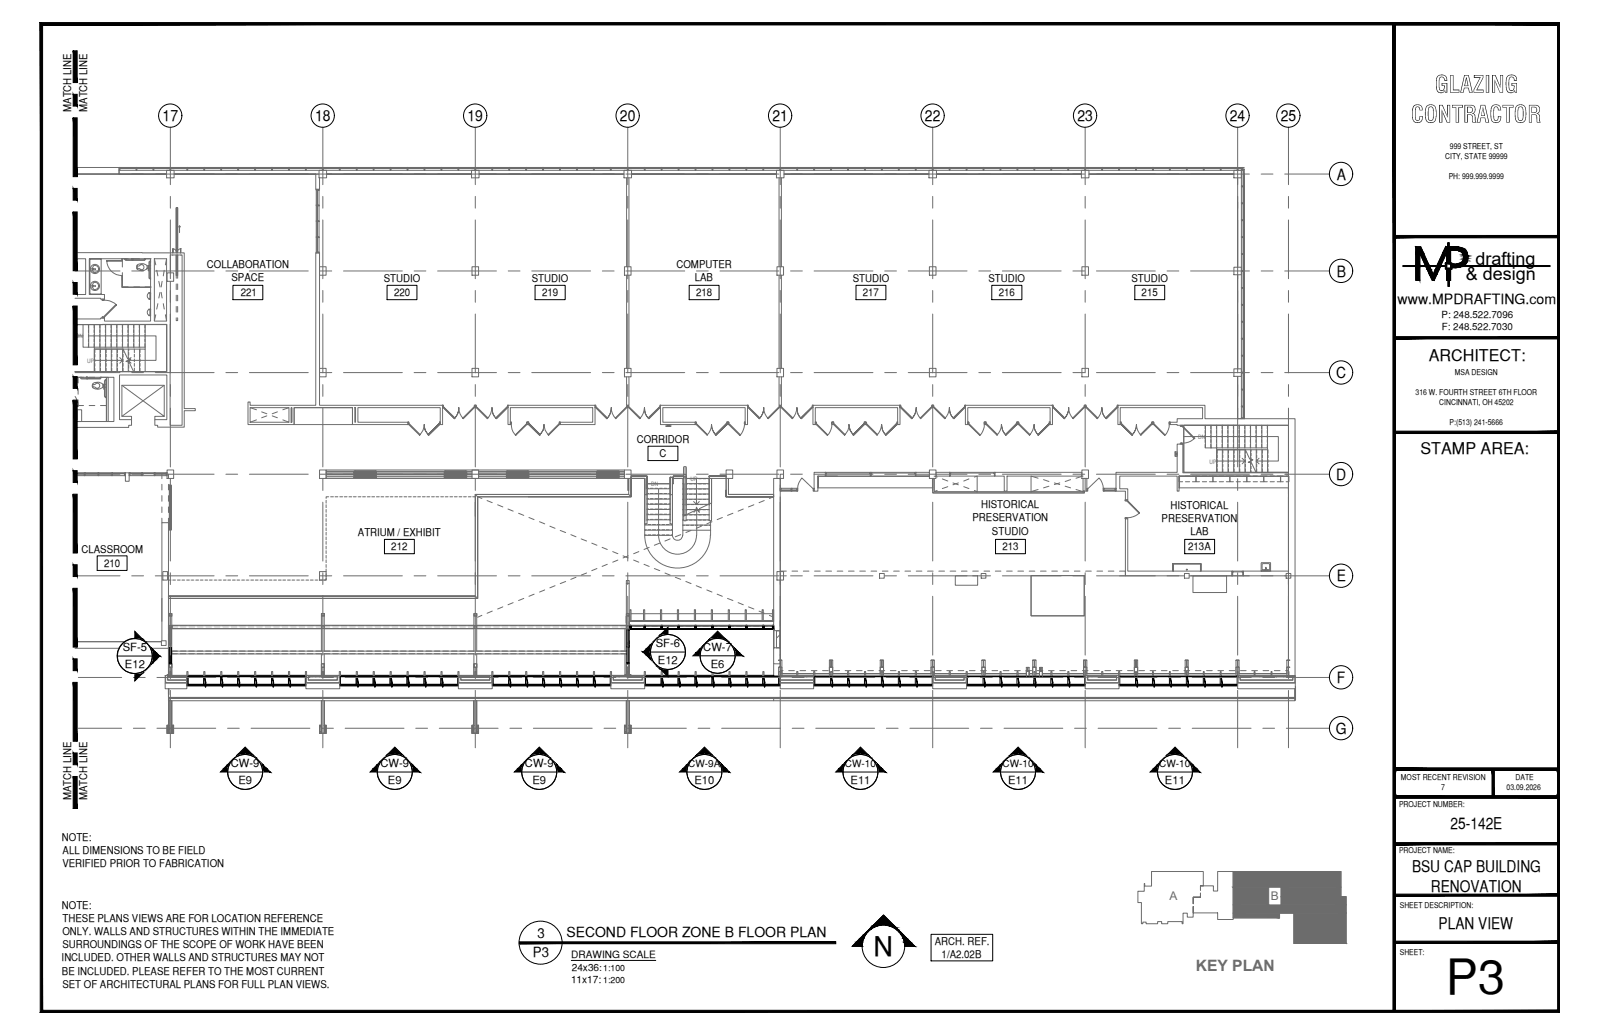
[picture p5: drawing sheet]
<svg xmlns="http://www.w3.org/2000/svg" width="432mm" height="279mm" viewBox="0 0 432 279" stroke-linecap="round" stroke-linejoin="round" font-family="sans-serif">
<defs><g id="words">
<text font-size="13.1" x="390.2" y="268.4">P3</text>
<text font-size="7.3" x="235.8" y="258.1">N</text>
<g font-size="6.3">
<text x="387.2" y="25">GLAZING</text>
<text x="380.8" y="33.1">CONTRACTOR</text>
</g>
<g font-size="4.9">
<text x="398.2" y="71.5">drafting</text>
<text x="395.6" y="75.5">&amp; design</text>
</g>
<g font-size="4.4">
<text x="385.6" y="97.5">ARCHITECT:</text>
<text x="383.3" y="122.5">STAMP AREA:</text>
<text x="391.5" y="223.7">25-142E</text>
<text x="381.1" y="235.4">BSU CAP BUILDING</text>
<text x="386.1" y="240.7">RENOVATION</text>
<text x="388.2" y="250.8">PLAN VIEW</text>
</g>
<g font-size="4.2">
<text x="43.9" y="32.8">17</text>
<text x="85" y="32.7">18</text>
<text x="126.2" y="32.7">19</text>
<text x="167.3" y="32.7">20</text>
<text x="208.5" y="32.8">21</text>
<text x="249.6" y="32.8">22</text>
<text x="290.8" y="32.7">23</text>
<text x="331.9" y="32.8">24</text>
<text x="345.6" y="32.7">25</text>
<text x="360.7" y="48.5">A</text>
<text x="360.7" y="74.7">B</text>
<text x="360.6" y="102">C</text>
<text x="360.6" y="129.5">D</text>
<text x="360.7" y="157">E</text>
<text x="360.8" y="184.4">F</text>
<text x="360.5" y="198.1">G</text>
</g>
<text font-size="4.2" fill="#6c6c6c" x="322.7" y="262.3">KEY PLAN</text>
<g font-size="3.8">
<text x="377.2" y="82">www.MPDRAFTING.com</text>
<text x="145" y="253.1">3</text>
<text x="152.8" y="252.9">SECOND FLOOR ZONE B FLOOR PLAN</text>
<text x="143.8" y="258.4">P3</text>
</g>
<g font-size="3.2" fill="#6c6c6c">
<text x="315.7" y="243">A</text>
<text x="343" y="243">B</text>
</g>
<g font-size="3">
<text x="33.1" y="175.8">SF-5</text>
<text x="177" y="174.7">SF-6</text>
<text x="177.5" y="179.3">E12</text>
<text x="189.8" y="175.7">CW-7</text>
<text x="33.7" y="180.4">E12</text>
<text x="191.8" y="180.3">E6</text>
<text x="62.3" y="207.1">CW-9</text>
<text x="102.7" y="207.1">CW-9</text>
<text x="141.7" y="207.1">CW-9</text>
<text x="64.3" y="211.7">E9</text>
<text x="104.7" y="211.7">E9</text>
<text x="143.7" y="211.7">E9</text>
<text x="187.4" y="211.7">E10</text>
<text x="229.6" y="211.7">E11</text>
<text x="272" y="211.7">E11</text>
<text x="314.4" y="211.7">E11</text>
</g>
<g font-size="2.9">
<text x="19.2" y="30.2" transform="rotate(-90 19.2 30.2)">MATCH LINE</text>
<text x="23.6" y="30.2" transform="rotate(-90 23.6 30.2)">MATCH LINE</text>
<text x="55.8" y="72.4">COLLABORATION</text>
<text x="62.5" y="75.9">SPACE</text>
<text x="103.6" y="76.1">STUDIO</text>
<text x="143.5" y="76.1">STUDIO</text>
<text x="182.6" y="72.4">COMPUTER</text>
<text x="187.5" y="75.9">LAB</text>
<text x="230.1" y="76.1">STUDIO</text>
<text x="266.8" y="76.1">STUDIO</text>
<text x="305.4" y="76.1">STUDIO</text>
<text x="65" y="80">221</text>
<text x="106.4" y="80">220</text>
<text x="146.3" y="80">219</text>
<text x="187.8" y="80">218</text>
<text x="232.9" y="80">217</text>
<text x="269.6" y="80">216</text>
<text x="308.1" y="80">215</text>
<text x="171.8" y="119.5">CORRIDOR</text>
<text x="178" y="123.4">C</text>
<text x="264.8" y="137.2">HISTORICAL</text>
<text x="315.8" y="137.3">HISTORICAL</text>
<text x="262.4" y="140.8">PRESERVATION</text>
<text x="313.5" y="140.8">PRESERVATION</text>
<text x="22" y="149.2">CLASSROOM</text>
<text x="96.6" y="144.7">ATRIUM / EXHIBIT</text>
<text x="105.6" y="148.6">212</text>
<text x="267.7" y="144.3">STUDIO</text>
<text x="270.5" y="148.6">213</text>
<text x="320.7" y="148.6">213A</text>
<text x="321.2" y="144.3">LAB</text>
<text x="28.1" y="153">210</text>
<text x="19.2" y="216.1" transform="rotate(-90 19.2 216.1)">MATCH LINE</text>
<text x="23.6" y="216.1" transform="rotate(-90 23.6 216.1)">MATCH LINE</text>
<text x="16.7" y="227">NOTE:</text>
<text x="16.9" y="230.6">ALL DIMENSIONS TO BE FIELD</text>
<text x="16.8" y="234.1">VERIFIED PRIOR TO FABRICATION</text>
<text x="16.7" y="245.3">NOTE:</text>
<text x="16.9" y="248.9">THESE PLANS VIEWS ARE FOR LOCATION REFERENCE</text>
<text x="16.8" y="252.4">ONLY. WALLS AND STRUCTURES WITHIN THE IMMEDIATE</text>
<text x="16.8" y="256">SURROUNDINGS OF THE SCOPE OF WORK HAVE BEEN</text>
<text x="252.3" y="255.1">ARCH. REF.</text>
<text x="16.6" y="259.5">INCLUDED. OTHER WALLS AND STRUCTURES MAY NOT</text>
<text x="16.7" y="263.1">BE INCLUDED. PLEASE REFER TO THE MOST CURRENT</text>
<text x="254.1" y="258.6">1/A2.02B</text>
<text x="16.8" y="266.6">SET OF ARCHITECTURAL PLANS FOR FULL PLAN VIEWS.</text>
</g>
<g font-size="2.7">
<text x="185.7" y="207.1">CW-9A</text>
<text x="228" y="207.1">CW-10</text>
<text x="270.6" y="207.1">CW-10</text>
<text x="312.9" y="207.1">CW-10</text>
<text x="154.2" y="258.7">DRAWING SCALE</text>
<text x="154.3" y="262">24x36:</text>
<text x="154.1" y="265.3">11x17:</text>
</g>
<g font-size="2.6">
<text x="389.1" y="85.8">P: 248.522.7096</text>
<text x="389.1" y="89">F: 248.522.7030</text>
</g>
<g font-size="2.4">
<text x="162.8" y="262.1">1:100</text>
<text x="162.8" y="265.3">1:200</text>
</g>
<g font-size="2.2">
<text x="391.3" y="40.2">999 STREET, ST</text>
<text x="390" y="42.9">CITY, STATE 99999</text>
<text x="391" y="48.2">PH: 999.999.9999</text>
<text x="392.6" y="101.3">MSA DESIGN</text>
<text x="382" y="106.7">316 W. FOURTH STREET 6TH FLOOR</text>
<text x="388.4" y="109.3">CINCINNATI, OH 45202</text>
<text x="391.2" y="114.7">P:(513) 241-5666</text>
<text x="378.1" y="210.6">MOST RECENT REVISION</text>
<text x="388.9" y="213.3">7</text>
<text x="406.6" y="213.2">03.09.2026</text>
<text x="409" y="210.6">DATE</text>
<text x="377.6" y="217.8">PROJECT NUMBER:</text>
<text x="377.6" y="230.4">PROJECT NAME:</text>
<text x="377.8" y="245.2">SHEET DESCRIPTION:</text>
<text x="377.8" y="257.9">SHEET:</text>
</g>
<g font-size="1.6" fill="#6c6c6c">
<text x="20.4" y="91.4">DN</text>
<text x="23.6" y="98">UP</text>
<text x="323.3" y="118.6">DN</text>
<text x="326.5" y="125.2">UP</text>
<text x="175.8" y="131.3">DN</text>
<text x="186.4" y="129.9">UP</text>
</g>
</g></defs>
<!-- layer: SYMBOLS -->
<g fill="#000" stroke="#000" stroke-width=".27">
<path d="M36.4 170.4l2 2h-2zM38.2 172.7h.5l.5 .5zM39.8 173.7l.6 .8zM40.8 178.9h.5l-.9 .9zM175.4 177.8h.5l.4 .8zM176.9 172.7l-.7 .7zM176.9 179.3l.7 .7zM177.9 171.6h.5l-.8 .5zM180.3 169.3v2h-2zM190.3 173.7l-.7 .7zM190.3 173.7l.8-.6zM193.7 170.4l1.9 1.9h-3.9z"/>
<path d="M195.5 172.7h.5l.5 .4zM197 173.7l.7 .7zM37.3 181.7h1.2zM39.1 181l.7-.5zM178.2 180.7h2.1zM62.8 205l-.7 .7zM62.8 205l.8-.5zM66.2 201.7l1.9 1.9h-3.9zM68 204h.5l.5 .5zM69.5 205l.7 .7zM102.5 205.7l.8-.7zM103.3 205l.6-.5z"/>
<path d="M106.6 201.7l1.9 1.9h-3.9zM108.4 204h.5l.4 .5zM109.9 205l.7 .7zM142.2 205l-.7 .7zM142.7 204.5h.2l-.7 .5zM145.5 201.7l2 1.9h-3.9zM147.3 204h.6l.4 .5zM148.9 205l.7 .7zM186.1 205.7l.7-.7zM187.3 204.5l-.5 .5zM190.1 201.7l2 1.9h-3.9zM191.9 204h.5l.4 .5z"/>
<path d="M193.5 205l.7 .7zM228.2 205.7l.7-.7zM229.5 204.5l-.6 .5zM232.2 201.7l2 1.9h-3.9zM234.1 204h.5l.4 .5zM235.6 205l.7 .7zM270.7 205.7l.7-.7zM272 204.5l-.6 .5zM274.8 201.7l1.9 1.9h-3.9zM276.5 204h.6l.4 .5zM278.1 205l.7 .7zM313.8 205l-.7 .7z"/>
<path d="M313.8 205l.7-.5zM317.1 201.7l2 1.9h-3.9zM318.9 204h.5l.4 .5zM320.4 205l.8 .7zM238.4 247l2.8 2.7h-5.5z"/>
<path d="M38.2 172.7l1 .5zM39.1 173.2l.7 .5z"/>
<path d="M36.4 172.4l2.1 .1zM36.4 172.4l2.1 .1z"/>
<path d="M37.3 172.5l1.4 .2-.2-.2zM37.3 172.5l1.4 .2z"/>
<path d="M40.3 174.5l1 .8zM40.3 174.5l1 .8h-.5z"/>
<path d="M40.8 178.9l-.5 .9zM40.3 179.8l-.5 .7z"/>
<path d="M40.8 175.3l1.4 .9-.9-.9zM40.8 175.3l1.4 .9h-1.2z"/>
<path d="M41 176.2l2.1 .9-.9-.9zM41 176.2l2.1 .9h-2z"/>
<path d="M41 178.1l.3 .8 .9-.8zM41 178.1l.3 .8h-.5z"/>
<path d="M41.1 177.1l1.1 1 .9-1zM41.1 177.1l1.1 1h-1.2z"/>
<path d="M175.4 177.8l.9 .8zM176.2 178.6l.7 .7z"/>
<path d="M173.5 176l2.1 .9-.1-.9zM173.5 176l2.1 .9h-1.1z"/>
<path d="M174.5 175.1l1 .9 .1-.9zM174.5 175.1l1 .9h-2z"/>
<path d="M174.5 176.9l1.4 .9-.3-.9zM174.5 176.9l1.4 .9h-.5z"/>
<path d="M175.4 174.2l.2 .9 .3-.9zM175.4 174.2l.2 .9h-1.1z"/>
<path d="M176.2 173.4l-.3 .8zM176.2 173.4l-.3 .8h-.5z"/>
<path d="M177.5 180l.9 .4zM177.5 180l.9 .4h-.5z"/>
<path d="M177.9 171.6l-.4 .5zM177.5 172.1l-.6 .6z"/>
<path d="M178.2 171.4l.2 .2 .9-.2zM178.2 171.4l.2 .2h-.5z"/>
<path d="M178.3 171.3h2zM178.2 171.4h1.1z"/>
<path d="M187.9 176.1l1.1 .9v-.9zM187.9 176.1l1.1 .9h-2z"/>
<path d="M188.8 175.3l.2 .8 .3-.8zM187.9 176.1l.9-.8 .2 .8z"/>
<path d="M189.6 174.4l-.3 .9zM189.6 174.4l-.3 .9h-.5z"/>
<path d="M191.4 172.7l-.3 .4 .8-.4zM191.4 172.7l-.5 .4z"/>
<path d="M191.6 172.4l.3 .3 .9-.3zM191.6 172.4l.3 .3h-.5z"/>
<path d="M191.7 172.3h2zM191.7 172.3l1.1 .1z"/>
<path d="M195.5 172.7l1 .4zM196.3 173.1l.7 .6z"/>
<path d="M193.7 172.3l2 .1zM193.7 172.3l2 .1z"/>
<path d="M194.6 172.4l1.4 .3-.3-.3zM194.6 172.4l1.4 .3z"/>
<path d="M197.6 174.4l1 .9zM197.6 174.4l1 .9h-.5z"/>
<path d="M198.1 175.3l1.4 .8-.9-.8zM198.1 175.3l1.4 .8h-1.2z"/>
<path d="M198.3 176.1l2.1 .9-.9-.9zM198.3 176.1l2.1 .9h-2z"/>
<path d="M36.4 181.9h2zM36.4 181.9h2l-2 1.9z"/>
<path d="M38.2 181.5l.3 .2 .2-.2zM37.3 181.7l.9-.2 .3 .2z"/>
<path d="M39.1 181l-.4 .5zM38.2 181.5l.9-.5-.4 .5z"/>
<path d="M178.2 180.7h2.1zM178.3 180.7h2v2z"/>
<path d="M177.9 180.4l1.4 .3zM177.9 180.4l1.4 .3h-1.1z"/>
<path d="M60.4 207.5l1.1 .9v-.9zM60.4 207.5l1.1 .9h-2z"/>
<path d="M61.3 206.6l.2 .9 .3-.9zM61.3 206.6l.2 .9h-1.1z"/>
<path d="M62.1 205.7l-.3 .9zM62.1 205.7l-.3 .9h-.5z"/>
<path d="M63.9 204l-.3 .5 .8-.5zM63.9 204l-.5 .5z"/>
<path d="M64.1 203.8l.3 .2 .9-.2zM64.1 203.8l.3 .2h-.5z"/>
<path d="M64.2 203.6h2zM64.2 203.6l1.1 .2h-1.2z"/>
<path d="M68 204l1 .5zM68.8 204.5l.7 .5z"/>
<path d="M66.2 203.6l2.1 .2zM66.2 203.6l2.1 .2z"/>
<path d="M67.1 203.8l1.4 .2-.2-.2zM67.1 203.8l1.4 .2z"/>
<path d="M70.1 205.7l1 .9zM70.1 205.7l1 .9h-.6z"/>
<path d="M70.5 206.6l1.4 .9-.8-.9zM70.5 206.6l1.4 .9h-1.1z"/>
<path d="M70.8 207.5l2.1 .9-1-.9zM70.8 207.5l2.1 .9h-2z"/>
<path d="M100.8 207.5l1.1 .9v-.9zM100.8 207.5l1.1 .9h-2z"/>
<path d="M101.7 206.6l.2 .9 .3-.9zM101.7 206.6l.2 .9h-1.1z"/>
<path d="M102.5 205.7l-.3 .9zM102.5 205.7l-.3 .9h-.5z"/>
<path d="M104.3 204l-.4 .5 .9-.5zM104.3 204l-.5 .5z"/>
<path d="M104.5 203.8l.3 .2 .9-.2zM104.5 203.8l.3 .2h-.5z"/>
<path d="M104.6 203.6h2zM104.6 203.6l1.1 .2h-1.2z"/>
<path d="M108.4 204l.9 .5zM109.2 204.5l.7 .5z"/>
<path d="M106.6 203.6l2 .2zM106.6 203.6l2 .2z"/>
<path d="M107.5 203.8l1.4 .2-.3-.2zM107.5 203.8l1.4 .2z"/>
<path d="M110.5 205.7l.9 .9zM110.5 205.7l.9 .9h-.5z"/>
<path d="M110.9 206.6l1.4 .9-.9-.9zM110.9 206.6l1.4 .9h-1z"/>
<path d="M111.3 207.5l2 .9-1-.9zM111.3 207.5l2 .9h-2z"/>
<path d="M139.8 207.5l1 .9 .1-.9zM139.8 207.5l1 .9h-2z"/>
<path d="M140.7 206.6l.2 .9 .3-.9zM140.7 206.6l.2 .9h-1.1z"/>
<path d="M141.5 205.7l-.3 .9zM141.5 205.7l-.3 .9h-.5z"/>
<path d="M143.2 204l-.3 .5 .8-.5zM143.2 204l-.5 .5z"/>
<path d="M143.5 203.8l.2 .2 .9-.2zM143.2 204l.3-.2 .2 .2z"/>
<path d="M143.6 203.6h1.9zM143.6 203.6l1 .2h-1.1z"/>
<path d="M147.3 204l1 .5zM148.1 204.5l.8 .5z"/>
<path d="M145.5 203.6l2.1 .2zM145.5 203.6l2.1 .2z"/>
<path d="M146.4 203.8l1.5 .2-.3-.2zM146.4 203.8l1.5 .2z"/>
<path d="M149.5 205.7l.9 .9zM149.5 205.7l.9 .9h-.5z"/>
<path d="M149.9 206.6l1.4 .9-.9-.9zM149.9 206.6l1.4 .9h-1.1z"/>
<path d="M150.2 207.5l2 .9-.9-.9zM150.2 207.5l2 .9h-1.9z"/>
<path d="M184.3 207.5l1.1 .9 .1-.9zM184.3 207.5l1.1 .9h-2z"/>
<path d="M185.2 206.6l.3 .9 .2-.9zM185.2 206.6l.3 .9h-1.2z"/>
<path d="M186.1 205.7l-.4 .9zM186.1 205.7l-.4 .9h-.5z"/>
<path d="M187.8 204l-.3 .5 .8-.5zM187.8 204l-.5 .5z"/>
<path d="M188.1 203.8l.2 .2 .9-.2zM187.8 204l.3-.2 .2 .2z"/>
<path d="M188.2 203.6h1.9zM188.2 203.6l1 .2h-1.1z"/>
<path d="M191.9 204l.9 .5zM192.7 204.5l.8 .5z"/>
<path d="M190.1 203.6l2.1 .2zM190.1 203.6l2.1 .2z"/>
<path d="M191 203.8l1.4 .2-.2-.2zM191 203.8l1.4 .2z"/>
<path d="M194.1 205.7l.9 .9zM194.1 205.7l.9 .9h-.5z"/>
<path d="M194.5 206.6l1.4 .9-.9-.9zM194.5 206.6l1.4 .9h-1.1z"/>
<path d="M194.8 207.5l2 .9-.9-.9zM194.8 207.5l2 .9h-2z"/>
<path d="M226.4 207.5l1.1 .9 .1-.9zM226.4 207.5l1.1 .9h-1.9z"/>
<path d="M227.3 206.6l.3 .9 .3-.9zM227.3 206.6l.3 .9h-1.2z"/>
<path d="M228.2 205.7l-.3 .9zM228.2 205.7l-.3 .9h-.6z"/>
<path d="M229.9 204l-.3 .5 .8-.5zM229.9 204l-.4 .5z"/>
<path d="M230.2 203.8l.2 .2 .9-.2zM230.2 203.8l.2 .2h-.5z"/>
<path d="M230.3 203.6h1.9zM230.3 203.6l1 .2h-1.1z"/>
<path d="M234.1 204l.9 .5zM234.9 204.5l.7 .5z"/>
<path d="M232.2 203.6l2.1 .2zM232.2 203.6l2.1 .2z"/>
<path d="M233.2 203.8l1.4 .2-.3-.2zM233.2 203.8l1.4 .2z"/>
<path d="M236.2 205.7l.9 .9zM236.2 205.7l.9 .9h-.5z"/>
<path d="M236.6 206.6l1.4 .9-.9-.9zM236.6 206.6l1.4 .9h-1.1z"/>
<path d="M236.9 207.5l2.1 .9-1-.9zM236.9 207.5l2.1 .9h-2z"/>
<path d="M269 207.5l1 .9 .1-.9zM269 207.5l1 .9h-2z"/>
<path d="M269.9 206.6l.2 .9 .3-.9zM269.9 206.6l.2 .9h-1.1z"/>
<path d="M270.7 205.7l-.3 .9zM270.7 205.7l-.3 .9h-.5z"/>
<path d="M272.4 204l-.3 .5 .8-.5zM272 204.5l.4-.5z"/>
<path d="M272.7 203.8l.2 .2 .9-.2zM272.4 204l.3-.2 .2 .2z"/>
<path d="M272.8 203.6h2zM272.8 203.6l1 .2h-1.1z"/>
<path d="M276.5 204l1 .5zM277.4 204.5l.7 .5z"/>
<path d="M274.8 203.6l2 .2zM274.8 203.6l2 .2z"/>
<path d="M275.7 203.8l1.4 .2-.3-.2zM275.7 203.8l1.4 .2z"/>
<path d="M278.7 205.7l1 .9zM278.7 205.7l1 .9h-.6z"/>
<path d="M279.1 206.6l1.4 .9-.8-.9zM279.1 206.6l1.4 .9h-1.1z"/>
<path d="M279.4 207.5l2 .9-.9-.9zM279.4 207.5l2 .9h-1.9z"/>
<path d="M311.3 207.5l1.1 .9v-.9zM311.3 207.5l1.1 .9h-2z"/>
<path d="M312.2 206.6l.2 .9 .3-.9zM312.2 206.6l.2 .9h-1.1z"/>
<path d="M313.1 205.7l-.4 .9zM313.1 205.7l-.4 .9h-.5z"/>
<path d="M314.8 204l-.3 .5 .8-.5zM314.8 204l-.5 .5z"/>
<path d="M315 203.8l.3 .2 .9-.2zM315 203.8l.3 .2h-.5z"/>
<path d="M315.2 203.6h1.9zM315.2 203.6l1 .2h-1.2z"/>
<path d="M318.9 204l.9 .5zM319.7 204.5l.7 .5z"/>
<path d="M317.1 203.6l2.1 .2zM317.1 203.6l2.1 .2z"/>
<path d="M318 203.8l1.4 .2-.2-.2zM318 203.8l1.4 .2z"/>
<path d="M321.1 205.7l.9 .9zM321.1 205.7l.9 .9h-.5z"/>
<path d="M321.5 206.6l1.4 .9-.9-.9zM321.5 206.6l1.4 .9h-1.1z"/>
<path d="M321.8 207.5l2 .9-.9-.9zM321.8 207.5l2 .9h-2z"/>
<path d="M140.1 254.3v.5l85.5-.5zM140.1 254.8l85.5-.5v.5z"/>
<path d="M231 254.4l1.7 1.1 .1-1.1zM231 254.4l1.7 1.1h-2.7z"/>
<path d="M232 253.4l.8 1 .3-1zM232 253.4l.8 1h-1.8z"/>
<path d="M233 252.4l.1 1 .5-1zM233 252.4l.1 1h-1.1z"/>
<path d="M233.9 251.6l-.3 .8 .6-.8zM233 252.4l.9-.8-.3 .8z"/>
<path d="M234.6 250.9l-.4 .7 .8-.7zM234.6 250.9l-.4 .7h-.3z"/>
<path d="M235.1 250.3l-.1 .6 .9-.6zM235.1 250.3l-.1 .6h-.4z"/>
<path d="M235.5 249.9l.4 .4 1-.4zM235.5 249.9l.4 .4h-.8z"/>
<path d="M235.7 249.7l1.2 .2 1-.2zM235.5 249.9l.2-.2 1.2 .2z"/>
<path d="M239 249.7l2.4 .2-.2-.2zM239 249.7l2.4 .2z"/>
<path d="M240 249.9l1.7 .4-.3-.4zM240 249.9l1.7 .4h-.7z"/>
<path d="M241 250.3l1.3 .6-.6-.6zM241 250.3l1.3 .6h-.4z"/>
<path d="M241.9 250.9l1.1 .7-.7-.7zM241.9 250.9l1.1 .7h-.4z"/>
<path d="M242.6 251.6l1.2 .8-.8-.8zM242.6 251.6l1.2 .8h-.5z"/>
<path d="M243.3 252.4l1.5 1-1-1zM243.3 252.4l1.5 1h-1z"/>
<path d="M243.8 253.4l2 1-1-1zM243.8 253.4l2 1h-1.8z"/>
<path d="M244 254.4l2.9 1.1-1.1-1.1zM244 254.4l2.9 1.1h-2.7z"/>
</g>
<g fill="none" stroke="#000" stroke-width=".27">
<path d="M31.7 177.1h9.4M175.5 176h9.5M189 177h9.4M61.5 208.4h9.4M101.9 208.4h9.4M140.8 208.4h9.5M185.4 208.4h9.4M227.5 208.4h9.5M270 208.4h9.5M312.4 208.4h9.4M232.7 255.5h-2.7l8.4-8.5 8.5 8.5h-2.7"/>
<circle cx="36.4" cy="177.1" r="4.7"/>
<circle cx="180.2" cy="176" r="4.7"/>
<circle cx="193.6" cy="177" r="4.7"/>
<circle cx="193.7" cy="177.1" r="4.7"/>
<circle cx="66.1" cy="208.4" r="4.7"/>
<circle cx="66.2" cy="208.4" r="4.7"/>
<circle cx="106.5" cy="208.4" r="4.7"/>
<circle cx="106.6" cy="208.4" r="4.7"/>
<circle cx="145.5" cy="208.4" r="4.7"/>
<circle cx="145.5" cy="208.4" r="4.8"/>
<circle cx="190.1" cy="208.4" r="4.7"/>
<circle cx="232.2" cy="208.4" r="4.7"/>
<circle cx="232.3" cy="208.4" r="4.7"/>
<circle cx="274.7" cy="208.4" r="4.7"/>
<circle cx="317.1" cy="208.4" r="4.7"/>
<circle cx="145.9" cy="254.5" r="5.8"/>
<circle cx="238.4" cy="255.4" r="5.7"/>
</g>
<!-- layer: MEDIUM_2 -->
<path d="M19.7 218.2h1.1M154.2 259.3h22.8" fill="none" stroke="#000" stroke-width=".27"/>
<!-- layer: NOTES -->
<g fill="none" stroke="#000" stroke-width=".27">
<path d="M62.9 77h8v3.9h-8zM104.5 77h8v3.9h-8zM144.4 77h8.1v3.9h-8.1zM186 77h8.1v3.9h-8.1zM231 77h8.1v3.9h-8.1zM267.7 77h8.1v3.9h-8.1zM306.3 77h8v3.9h-8zM174.9 120.5h8v3.8h-8zM26.2 150.1h8.1v3.9h-8.1zM103.8 145.6h8v3.9h-8zM268.7 145.6h8v3.9h-8zM319.7 145.6h8.1v3.9h-8.1z"/>
<path d="M251.3 252.2h16.6v7.2h-16.6z"/>
</g>
<!-- layer: LIGHT_2 -->
<g fill="none" stroke="#6c6c6c" stroke-width=".27">
<path d="M20.3 45.2h11.8v1.8h-11.8h24.7h-12.9v-1M32.1 45.2h303.7M32.1 45.2h.3v.8h-.3zM32.3 45.2h301.7M32.3 46h9.1M32.4 45.3l4.3 .2zM36.7 45.2h.3v.8h-.3zM37 45.3l4.3 .2zM41.3 45.2h.2v.8h-.2zM41.5 45.3l4.3 .2zM41.5 46h4.3M45 46h2v2h-2z"/>
<path d="M45.8 45.2h.3v.8h-.3zM46.1 45.3l4.3 .2zM46.1 46h4.3M47.6 56.1h.3v12.2v-12.2h-.3v12.2zM50.4 45.2h.3v.8h-.3zM50.5 46h32M50.7 45.3l4.3 .2zM55 45.2h.2v.8h-.2zM55.2 45.3l4.4 .2zM59.6 45.2h.2v.8h-.2zM59.8 45.3l4.3 .2zM64.1 45.2h.3v.8h-.3z"/>
<path d="M64.4 45.3l4.3 .2zM68.7 45.2h.3v.8h-.3zM69 45.3l4.3 .2zM73.3 45.2h.2v.8h-.2zM73.5 45.3l4.4 .2zM77.9 45.2h.2v.8h-.2zM78.1 45.3l4.3 .2zM82.4 45.2h.3v.8h-.3zM82.7 45.3l4.3 .2zM82.7 46h4.3M85.2 47h-38.2h39.1h-.9v4.1h1v-3.1M85.3 51.1v17.2"/>
<path d="M85.3 51.1h.8v.3h-.8zM85.3 55.3h.8v.3h-.8zM85.3 59.6h.8v.2h-.8zM85.5 51.4l.2 3.9zM85.5 55.6l.2 4zM85.5 59.8l.2 4.1zM86.1 51.1v17.2M86.1 46h2v2h-2zM87 45.2h.2v.8h-.2zM87.2 45.3l4.4 .2zM87.2 46h4.4M88.1 47h39.2h-39.2"/>
<path d="M91.6 45.2h.2v.8h-.2zM91.7 46h32M91.8 45.3l4.3 .2zM96.1 45.2h.3v.8h-.3zM96.4 45.3l4.3 .2zM100.7 45.2h.3v.8h-.3zM101 45.3l4.3 .2zM105.3 45.2h.2v.8h-.2zM105.5 45.3l4.4 .2zM109.9 45.2h.2v.8h-.2zM110.1 45.3l4.3 .2zM114.4 45.2h.3v.8h-.3z"/>
<path d="M114.7 45.3l4.3 .2zM119 45.2h.3v.8h-.3zM119.3 45.3l4.3 .2zM123.6 45.2h.2v.8h-.2zM123.8 45.3l4.3 .2zM123.8 46h4.3M127.3 46h2v2h-2zM128.1 45.2h.3v.8h-.3zM128.4 45.3l4.3 .2zM128.4 46h4.3M129.3 47h39.1h-39.1M132.7 45.2h.3v.8h-.3z"/>
<path d="M132.8 46h32M133 45.3l4.3 .2zM137.3 45.2h.2v.8h-.2zM137.5 45.3l4.4 .2zM141.9 45.2h.2v.8h-.2zM142.1 45.3l4.3 .2zM146.4 45.2h.3v.8h-.3zM146.7 45.3l4.3 .2zM151 45.2h.3v.8h-.3zM151.3 45.3l4.3 .2zM155.6 45.2h.2v.8h-.2zM155.8 45.3l4.3 .2z"/>
<path d="M160.1 45.2h.3v.8h-.3zM160.4 45.3l4.3 .2zM164.7 45.2h.3v.8h-.3zM165 45.3l4.3 .2zM165 46h4.3M168.4 46h2v2h-2zM169.1 48v24M169.3 45.2h.2v.8h-.2zM169.5 45.3l4.4 .2zM169.5 46h4.4M169.7 48v24M170.4 47h39.1h-39.1"/>
<path d="M173.9 45.2h.2v.8h-.2zM174 46h32M174.1 45.3l4.3 .2zM178.4 45.2h.3v.8h-.3zM178.7 45.3l4.3 .2zM183 45.2h.3v.8h-.3zM183.3 45.3l4.3 .2zM187.6 45.2h.2v.8h-.2zM187.8 45.3l4.4 .2zM192.2 45.2h.2v.8h-.2zM192.4 45.3l4.3 .2zM196.7 45.2h.3v.8h-.3z"/>
<path d="M197 45.3l4.3 .2zM201.3 45.2h.2v.8h-.2zM201.5 45.3l4.4 .2zM205.9 45.2h.2v.8h-.2zM206.1 45.3l4.3 .2zM206.1 46h4.3M209.5 46h2.1v2h-2.1zM210.2 48v24M210.4 45.2h.3v.8h-.3zM210.7 45.3l4.3 .2zM210.7 46h4.3M210.9 48v24"/>
<path d="M211.6 47h39.1h-39.1M215 45.2h.3v.8h-.3zM215.1 46h32M215.3 45.3l4.3 .2zM219.6 45.2h.2v.8h-.2zM219.8 45.3l4.4 .2zM224.2 45.2h.2v.8h-.2zM224.4 45.3l4.3 .2zM228.7 45.2h.3v.8h-.3zM229 45.3l4.3 .2zM233.3 45.2h.3v.8h-.3zM233.6 45.3l4.3 .2z"/>
<path d="M237.9 45.2h.2v.8h-.2zM238.1 45.3l4.3 .2zM242.4 45.2h.3v.8h-.3zM242.7 45.3l4.3 .2zM247 45.2h.3v.8h-.3zM247.3 45.3l4.3 .2zM247.3 46h4.3M250.7 46h2v2h-2zM251.6 45.2h.2v.8h-.2zM251.8 45.3l4.4 .2zM251.8 46h36.5M252.7 47h39.1h-39.1"/>
<path d="M256.2 45.2h.2v.8h-.2zM256.4 45.3l4.3 .2zM260.7 45.2h.3v.8h-.3zM261 45.3l4.3 .2zM265.3 45.2h.3v.8h-.3zM265.6 45.3l4.3 .2zM269.9 45.2h.2v.8h-.2zM270.1 45.3l4.3 .2zM274.4 45.2h.3v.8h-.3zM274.7 45.3l4.3 .2zM279 45.2h.3v.8h-.3zM279.3 45.3l4.3 .2z"/>
<path d="M283.6 45.2h.2v.8h-.2zM283.8 45.3l4.4 .2zM288.2 45.2h.2v.8h-.2zM288.4 45.3l4.3 .2zM288.4 46h4.3M291.8 46h2.1v2h-2.1zM292.7 45.2h.3v.8h-.3zM293 45.3l4.3 .2zM293 46h4.3M293.9 47h39.1h-39.1M297.3 45.2h.3v.8h-.3zM297.4 46h32"/>
<path d="M297.6 45.3l4.3 .2zM301.9 45.2h.2v.8h-.2zM302.1 45.3l4.4 .2zM306.5 45.2h.2v.8h-.2zM306.7 45.3l4.3 .2zM311 45.2h.3v.8h-.3zM311.3 45.3l4.3 .2zM315.6 45.2h.2v.8h-.2zM315.8 45.3l4.4 .2zM320.2 45.2h.2v.8h-.2zM320.4 45.3l4.3 .2zM324.7 45.2h.3v.8h-.3z"/>
<path d="M325 45.3l4.3 .2zM329.3 45.2h.3v.8h-.3zM329.6 45.3l4.3 .2zM329.6 46h4.3M333 46h2v2h-2zM333.9 45.2h.2v.8h-.2zM334 48v24.1v-17.6M334.1 45.3l1.1 .2zM334.1 46h.9M335 45.6h.8v.2h-.8zM335 50.3v18.3M335 59.3h.8v.3h-.8z"/>
<path d="M335 54.7h.8v.3h-.8zM335 50.2h.8v.2h-.8zM335 45.8v4.4M335.2 45.2h.2v.8h-.2zM335.5 59.6h.2v4.3h-.2zM335.5 55h.2v4.3h-.2zM335.5 50.4h.2v4.3h-.2zM335.5 45.8h.2v4.4h-.2zM335.8 45.7v67.3v-66M20.3 68.2l29.4 .1v42h3v.6h-3v4.4h-7.2v-.5h-.7v-1.5h3.2v-12.1h-12.7v12.1h3.2v1.5h-.8v.6h-14.4M20.3 69.8h2.8v9.7h-2.8M24.8 77.2h.7z"/>
<path d="M24.8 77.5h.1M24.8 77h.1M24.8 72.6h.7zM24.8 73h.1M24.8 72.5h.1M25 72.6a.81 .81 0 0 1 .8-1 .81 .81 0 0 1 .8 1l-.4 .8-.8 .2M25 72.6l.1 .7 .3 .3M25.4 76.2a.98 .98 0 0 1 1.2 1 .98 .98 0 0 1-1.2 .9M25.4 76.2a1.46 1.46 0 0 0 0 2M25.6 77.2h.2zM25.7 72.5v.2zM27.3 69.8h-3.2h3.2v9.7h-3.2v-9.7l.2 9.7"/>
<path d="M28.8 70.4l4.1 .1-4.1-.1a4.1 4.1 0 0 0 4.2 4M32.9 74.4l.1 3.2zM32.9 69.8l.1 .6zM32.9 69.8h.1M32.9 70.4h.1M33 73.6v2.2M33 77.5h7.8M33.6 69.9h.4v.2h1.6M33.7 69.9h.2M34 69.9l-.4-.1 .4 .5h5.1l.1-.4-.3 .2h-3.1M34.6 69.8h-1.6v2.3M34.6 77.5l-1.6 .1h7.6"/>
<path d="M35.5 69.9h.1M35.6 69.9h.1M35.5 69.8h.4zM35.6 70.2v-.3h.2v.4l-.3-.4h.4l-.1 .3M35.8 69.9h.1M35.9 69.8h.1M36.1 69.8h1.6M37 71.8v.7M37 71.6l.3-.2a2.38 2.38 0 0 1 2.4 .3v.9a1.99 1.99 0 0 1-2.7-.1v-.2l.5 .2a.7 .7 0 0 0 1.1 .2 .7 .7 0 0 0 0-1.1 .7 .7 0 0 0-1.1 .2l-.5 .1zM37 71.9v.4M38.9 69.9h.3M39.1 69.9l-.2-.1 .4 .1"/>
<path d="M39.2 69.8h1.6M39.7 71.7l.5 .1M39.7 72.5h.5M40.1 71.9l-.2 .2 .2 .2M40.1 71.7v.3zM40.1 72.3v.6M40.1 79.1a.92 .92 0 0 0 0 1.5M40.1 79l.5 .1zM40.1 72.3h.1M40.1 71.9h.1M40.2 72.9h-.2l.2 .2M40.2 72.1h-.3l.3 .1"/>
<path d="M40.4 71.8h.2M40.4 72.5h.2M40.4 79.1h.2v1.5h-.2zM40.6 70.8v-.4l-.4 .3v4.4l.2 .1 .2-.1M40.6 70.5l-.2 .2v4.3h.2v.4M40.6 75v.2M40.6 70.4v.3M41.7 69.8h3.3v16.9h-3.3zM41.7 69.8l.3 1.7M42.3 73l.3 1.5M42.9 75.9l.3 1.6M43.2 78.9l-.3 1.6"/>
<path d="M43.5 78.9l.3 1.6M43.8 75.9l-.3 1.6M44.3 73l-.2 1.5M45 69.8l-.4 1.7M45.1 73.7h1.8v2.2h-1.8zM46 73.7v-4.9h3.1v46h-3.2l.1-38.9M46.6 67.1l.1 1.2zM46.6 67.1l.6 .3 .6 .9a1.14 1.14 0 0 1 1.1-1.2M46.6 68.8v.1M47.6 74.4v.7M47.6 76.6v1.6M47.6 79.7v1.5"/>
<path d="M47.9 74.4h-.3v-5.6v5.6h.3v-5.6v6.3M47.9 76.6v1.6M47.9 79.7v1.5M48.2 61.3l.3-.3 .2 .3M48.5 61v1.8M48.7 67.1l.1 1.2zM48.8 68.8v.1M85.2 68.3h1v41.1h33.2v.6v-.7h.2l.1 .6-.3 .1v4.6h-.6v-4.6h-22.2v4h13.5v.6h-15v-4.6h-15.7v4.6h-12.5v-6.1h.6v.9h17.7zM85.3 68h.8v.3h-.8zM85.3 63.9h.8v.2h-.8zM85.5 64.1l.2 3.9zM86.2 72h1.8v2.3h-1.8z"/>
<path d="M127.4 72h1.8v2.3h-1.8zM168.5 72h1.8v2.3h-1.8zM169.1 74.3v25.1M169.7 74.3v25.1M209.7 72h1.8v2.3h-1.8zM210.2 74.3v25.1M210.9 74.3v25.1M250.8 72h1.8v2.3h-1.8zM292 72h1.8v2.3h-1.8zM333 72.1h2v2.1h-2zM334 74.2v25.4v-25.4M335 77.7v18.3"/>
<path d="M335 77.6h.8v.3h-.8zM335 73h.8v.3h-.8zM335 68.5h.8v.2h-.8zM335 63.9h.8v.2h-.8zM335 68.7v4.3M335 73.3v4.3M335.5 77.9h.2v4.3h-.2zM335.5 73.3h.2v4.3h-.2zM335.5 68.7h.2v4.3h-.2zM335.5 64.1h.2v4.4h-.2zM20.3 80.5h6.9v.3h1v-1.3h-4.1v-9.7h16.5v16.9h-12.4v-.8h-1v.2h-6.9M20.3 90.7h2.1"/>
<path d="M22.4 87.6h15.3M23.9 87.6v1M23.9 89v.8M23.9 90.3v.8M23.9 91.5v.8M23.9 92.8v.9M23.9 90.7h18.2v6.6h-7.5l.8 .7M23.9 87.6v6.1M25.4 87.6v1M25.4 89v.8M25.4 90.3v.8M25.4 91.5v.8"/>
<path d="M25.4 92.8v.9M25.5 87.6v12.7h-5.2M25.5 97.3h7.6l-.8 .7M25.6 94.2v1M25.6 95.6v.8M25.6 96.9v.8M25.6 98.1v.8M25.6 99.4v.9M26.9 87.6v1M26.9 89v.8M26.9 90.3v.8M26.9 91.5v.8"/>
<path d="M26.9 92.8v.9M27 87.6v6.1M27 94.2v6.1M27.1 94.2v1M27.1 95.6v.8M27.1 96.9v.8M27.1 98.1v.8M27.1 99.4v.9M27.5 80.8h.7v.2h-.7zM27.5 85.6h.7v.3h-.7zM28.2 81a4.3 4.3 0 0 1 3.2 1.4l-3.2 3.2-.1-.2 3.2-3.2 .1 .2M28.4 87.6v1"/>
<path d="M28.4 89v.8M28.4 90.3v.8M28.4 91.5v.8M28.4 92.8v.9M28.5 94.2h4.7l1.2 2.6 .9 .2-1.3 .5 .9 .3 1.2 2.5h-3.8M28.5 87.6v6.1M28.6 94.2v1M28.6 95.6v.8M28.6 96.9v.8M28.6 98.1v.8M28.6 99.4v.9M30 87.6v1"/>
<path d="M30 89v.8M30 90.3v.8M30 91.5v.8M30 92.8v.9M30 87.6v6.1M30 94.2v6.1M30.2 94.2v1M30.2 95.6v.8M30.2 96.9v.8M30.2 98.1v.8M30.2 99.4v.9M31.5 87.6v1"/>
<path d="M31.5 89v.8M31.5 90.3v.8M31.5 91.5v.8M31.5 92.8v.9M31.6 87.6v6.1M31.6 94.2v6.1M31.7 94.2v1M31.7 95.6v.8M31.7 96.9v.8M31.7 98.1v.8M31.7 99.4v.9M32.3 96.5l.8 .8"/>
<path d="M33 87.6v1M33 89v.8M33 90.3v.8M33 91.5v.8M33 92.8v.9M33.1 87.6v6.1M33.1 94.2v6.1M33.2 94.2v1M33.2 95.6v.8M33.2 96.9v.8M33.2 98.1v.8M33.2 99.4v.9"/>
<path d="M34.5 87.6v1M34.5 89v.8M34.5 90.3v.8M34.5 91.5v.8M34.5 92.8v.9M34.6 94.2v6.1M34.6 87.6v6.1M34.7 96.4v1.8M34.7 94.2v.5M34.7 95.1v.8M34.7 98.6v.8M34.7 99.9v.4"/>
<path d="M35.4 96.5l-.4 .4M36.1 87.6v1M36.1 89v.8M36.1 90.3v.8M36.1 91.5v.8M36.1 92.8v.9M36.1 87.6v6.1M36.3 94.2v1M36.3 95.6v.8M36.3 96.9v.8M36.3 98.1v.8M36.3 99.4v.9"/>
<path d="M37.6 87.6v1M37.6 89v.8M37.6 90.3v.8M37.6 91.5v.8M37.6 92.8v.9M37.7 93.7v-6.1h7.3v12.7h-5.8v-6.1h-13.7M37.7 94.2v6.1M37.8 94.2v1M37.8 95.6v.8M37.8 96.9v.8M37.8 98.1v.8M37.8 99.4v.9"/>
<path d="M39.1 87.6v1M39.1 89v.8M39.1 90.3v.8M39.1 91.5v.8M39.1 92.8v.9M39.2 93.7h-16.8v-6.1h-2.1h24.7v12.7h-24.7M39.2 87.6v6.6M40.1 80.6l.5 .2zM40.1 83.6a.92 .92 0 0 0 0 1.5M40.1 83.4l.5 .2zM40.1 85.1l.5 .1zM40.4 83.6h.2v1.5h-.2z"/>
<path d="M42 85l-.3 1.6M42.6 82l-.3 1.4M44.1 82l.2 1.4M44.6 85l.4 1.6M47.6 85.8v.8h.3v-.8M47.6 82.7v1.6M47.9 82.7v1.6M86.2 99.4h1.8v2.3h-1.8zM127.4 99.4h1.8v2.3h-1.8zM168.5 99.4h1.8v2.3h-1.8zM209.7 99.4h1.8v2.3h-1.8zM250.8 99.4h1.8v2.3h-1.8z"/>
<path d="M292 99.4h1.8v2.3h-1.8zM333 99.6h2v2h-2zM335 95.9h.8v.2h-.8zM335 91.3h.8v.3h-.8zM335 86.7h.8v.3h-.8zM335 82.2h.8v.2h-.8zM335 96.1v4.4M335.5 96.1h.2v4.4h-.2zM335.5 91.6h.2v4.3h-.2zM335.5 87h.2v4.3h-.2zM335.5 82.4h.2v4.3h-.2zM20.3 101.9h10.4v11.9h-1.5"/>
<path d="M20.3 100.3h5.2v-6.1h3v6.1M20.3 109.5h.8v.2h-.8M20.3 110.6h1.7v3.2h-1.7h8.4M20.3 111l.5 .3v1.7l-.5 .3M20.3 111.2l.3 .1v1.5l-.3 .2M20.3 107l.6 1.3 .2 1.4M21.1 107.9v1.6h1.4M21.1 104.9v1.5M21.7 101.9h.3v.2h1.4M21.8 101.9h.1M22 101.9h-.3l.3 .4h5.1l.1-.4-.3 .2h-3.3M22.5 101.9h-1.4v1.5"/>
<path d="M23.3 101.9h.1M23.3 101.9h.4zM23.4 101.9v.3M23.4 101.9h.1M23.5 101.9h.1M23.6 101.9v.3M23.6 101.9h.1M23.7 101.9h.1M24.1 101.9h1.5M24.1 109.5h1.5M25 103.8v.7M25.1 103.9v.4"/>
<path d="M25.2 103.4h.1a2.38 2.38 0 0 1 2.4 .3v.9a1.84 1.84 0 0 1-2.7-.2l.5 .1a.73 .73 0 0 0 1.1 .2 .73 .73 0 0 0 0-1.1 .73 .73 0 0 0-1.1 .2h-.5zM25.5 100.3h5.8M27 101.9h.2M27.1 101.9h.3M27.1 101.9h1.5M27.1 109.5h1.5M27.7 103.7l.5 .1M27.7 104.5h.5M28.1 103.9l-.2 .2 .2 .2M28.1 104v-.3v.3M28.1 104.3v.6M28.1 103.9h.1"/>
<path d="M28.2 104.3h.1M28.2 104.3v.6h-.2l.2 .2M28.2 104.1h-.2l.2 .1M28.4 103.8h.3M28.4 104.5h.3M28.6 102.8l.1-.4-.5 .5v4l.2 .4 .2-.2M28.6 102.6l-.2 .3v4.1h.3l-.1 .4M28.6 107v.3M28.6 102.4v.3M29.2 101.9h-.4l-.1 11.9v-11.9h.5v11.9h-.4M32.9 104l11.4 8.4h-2.5v.9M36.1 100.3h3.1"/>
<path d="M44.3 112.4v-8.4h-11.4v8.4h2.6v.9M44.3 104l-11.4 8.4M67.5 110h10.5v4h-10.5zM67.5 110l1.7 .6M69.2 113.3l-1.7 .7M70.6 111.2l1.4 .5M72 112.3l-1.4 .5M73.5 112.3l1.4 .5M74.9 111.2l-1.4 .5M76.3 113.3l1.7 .7M78 110l-1.7 .6M78.5 110h.3v4h-.3z"/>
<path d="M79.4 110h15.7v4.6h-15.7zM95.8 110h.1v4h-.1zM110.1 113.9l.3 .2-.1 .5h-.2zM114.5 114.6a3.5 3.5 0 0 0 1.2 2.9l-.2-.2 .2 .2a3.5 3.5 0 0 1-1.2-2.9zM114.5 114.6a3.9 3.9 0 0 1-1.3 2.9l-2.9-2.9 .2-.2 2.9 2.9-.2 .2M118.4 114.4l-2.9 2.9 2.9-2.9 .2 .2-2.9 2.9 2.9-2.9zM118.6 113.9h.2v.7l-.2-.2zM119.8 109.9l2.9 2.9-.1 .2-3-3zM119.8 109.9l2.9 2.9-.1 .2a4.2 4.2 0 0 0 1.2-3 4.2 4.2 0 0 1-1.2 3l-3-3zM123.8 110a4.2 4.2 0 0 0 1.2 3l-.1-.2 2.9-2.9 .2 .1-3 3M128 109.3h.3v.7h-.3zM128.2 109.4l.1 .6z"/>
<path d="M128.3 109.3h.2v.7h-.2zM132.8 110a3.6 3.6 0 0 0 1.2 3l-.2-.2 3-2.9 .2 .1-3 3a3.6 3.6 0 0 1-1.2-3zM132.8 110a4.6 4.6 0 0 1-1.3 3l.2-.2-3-2.9-.2 .1 3 3M133.8 112.8l3-2.9 .2 .1-3 3zM137 109.3h.2l-.1 .7-.2-.1zM137.1 109.4h23.5v5.2h-9.4v-.6h8.8v-4h-22.3v4.6h-.6zM137.7 113.9h.3v.7h-.3zM138 114.6a4 4 0 0 0 1.2 2.9l3-2.9-.2-.2-2.9 3 .1 .1M142.2 113.9h.3v.7h-.3zM142.5 113.9l.2 .2v.5h-.2zM142.9 114.4l2.9 2.9-2.9-2.9-.2 .2 2.9 2.9-2.9-2.9zM146.8 114.6a3.5 3.5 0 0 1-1.2 2.9l.2-.2-.2 .2a3.5 3.5 0 0 0 1.2-2.9z"/>
<path d="M146.8 114.6a3.9 3.9 0 0 0 1.3 2.9l2.8-2.9-.1-.2-2.9 2.9 .2 .2M150.9 113.9h.3v.7h-.3zM160.5 109.3h.3v.7h-.2zM160.9 109.9l3 2.9-.1 .2-3-3zM160.9 109.9l3 2.9-.1 .2a4.2 4.2 0 0 0 1.2-3 4.2 4.2 0 0 1-1.2 3l-3-3zM165 110a4.2 4.2 0 0 0 1.2 3l-.1-.2 2.9-2.9 .2 .1-3 3M169.1 101.7v7.7h.3M169.2 109.4v.6h.2v-.6v.6l.1-.6v.6h.2v-.6M169.7 101.7v7.7h-.2M173.9 110a3.6 3.6 0 0 0 1.2 3l-.2-.2 3-2.9 .2 .1-3 3a3.6 3.6 0 0 1-1.2-3zM173.9 110a4.6 4.6 0 0 1-1.2 3l.1-.2-2.9-2.9-.2 .1 3 3M174.9 112.8l3-2.9 .2 .1-3 3z"/>
<path d="M178.1 109.3h.2l-.1 .7-.1-.1zM178.2 109.4h23.5v5.2h-.6v-4.6h-22.2v4h8.7v.6h-9.4zM179.8 114.6h1.2v.5h-1.2zM179.8 115.1h1.2M187.6 113.9h.3v.7h-.3zM192 114.6a4.2 4.2 0 0 0 1.2 2.9l-.2-.2 .2 .2a4.2 4.2 0 0 1-1.2-2.9zM192 114.6a4.2 4.2 0 0 1-1.2 2.9l-2.9-2.9 .1-.2 2.9 2.9-.1 .2M196 114.4l-3 2.9 3-2.9 .2 .2-3 2.9 3-2.9zM196.2 113.9h.2v.7h-.2zM196.4 113.9h.3v.7h-.3zM200.9 114.6l-.5 1.9-.8 1-2.9-2.9 .1-.2 3 3-.2 .1M200.9 113.9h.2v.7l-.2-.2z"/>
<path d="M201.7 109.3h.2v.7h-.2zM201.9 110l.2-.1 2.9 2.9-.1 .2zM202.1 109.9l2.9 2.9-.1 .2a4.2 4.2 0 0 0 1.2-3 4.2 4.2 0 0 1-1.2 3l-3-3zM206.1 110a4.2 4.2 0 0 0 1.2 3l-.1-.2 2.9-2.9 .2 .1-3 3M210.2 101.7v7.7h.3v.6l.1-.6v.6h.2v-.6M210.3 109.4v.6h.3l-.1-.6M210.9 101.7v7.7h-.3M215.1 110a3.6 3.6 0 0 0 1.2 3l-.2-.2 3-2.9 .1 .1-2.9 3a3.6 3.6 0 0 1-1.2-3zM215.1 110a4.6 4.6 0 0 1-1.3 3l.2-.2-3-2.9-.2 .1 3 3M216.1 112.8l3-2.9 .1 .1-2.9 3zM219.2 109.3h.3l-.1 .7h-.2zM219.4 109.4h23.5v.6l-.1-.7h.3v.6l-.2 .1v4.6h-.6v-4.6h-22.3v4.6h-.6z"/>
<path d="M220 113.9h.3v.7h-.3zM224.5 114.6v.7l-.5 1.2-.7 1-3-2.9 .1-.2 3 3-.1 .1M224.5 113.9h.3v.7h-.3zM224.8 113.9h.2v.7h-.2zM229.1 114.6a3.9 3.9 0 0 0 1.3 2.9l-.2-.2 .2 .2a3.9 3.9 0 0 1-1.3-2.9zM229.1 114.6a3.5 3.5 0 0 1-1.2 2.9l-2.9-2.9 .2-.2 2.9 2.9-.2 .2M233.1 114.4l-2.9 2.9 2.9-2.9 .1 .2-2.8 2.9 2.8-2.9zM233.2 113.9h.3v.7h-.3zM233.5 113.9h.2l.2 .2-.2 .5h-.2zM237.9 114.6a3.7 3.7 0 0 0 1.2 2.9l-.1-.2 .1 .2a3.7 3.7 0 0 1-1.2-2.9zM237.9 114.6a4.6 4.6 0 0 1-1.2 2.9l-3-2.9 .2-.2 3 2.9-.2 .2M241.9 114.4l-2.9 2.9 2.9-2.9 .2 .2-3 2.9 3-2.9z"/>
<path d="M242.1 113.9h.2v.7h-.2zM243.1 110l.1-.1 3 2.9-.1 .2zM243.2 109.9l3 2.9-.1 .2a4.2 4.2 0 0 0 1.2-3 4.2 4.2 0 0 1-1.2 3l-3-3zM247.3 110a4.2 4.2 0 0 0 1.2 3l-.2-.2 3-2.9 .2 .1-3 3M251.5 109.3h.2v.7h-.2zM251.7 109.4l.1 .6zM251.7 109.3h.3v.7h-.3zM256.2 110a3.6 3.6 0 0 0 1.2 3l-.2-.2 3-2.9 .1 .1-2.9 3a3.6 3.6 0 0 1-1.2-3zM256.2 110a4.6 4.6 0 0 1-1.2 3l.1-.2-2.9-2.9-.2 .1 3 3M257.2 112.8l3-2.9 .1 .1-2.9 3zM260.3 109.3h.3l-.1 .7-.2-.1zM260.5 109.4h23.5v.6v-.7h.2l.1 .6-.3 .1v4.6h-.6v-4.6h-22.2v4.6h-.7z"/>
<path d="M261.2 113.9h.2v.7h-.2zM265.6 114.6v.7l-.4 1.2-.8 1-3-2.9 .2-.2 2.9 3-.1 .1M265.6 113.9h.3v.7h-.3zM265.9 113.9h.2v.7h-.2zM270.3 114.6a4.2 4.2 0 0 0 1.2 2.9l-.2-.2 .2 .2a4.2 4.2 0 0 1-1.2-2.9zM270.3 114.6a4.2 4.2 0 0 1-1.3 2.9l-2.9-2.9 .2-.2 2.9 2.9-.2 .2M271.3 117.3l3-2.9 .1 .2-2.9 2.9 2.9-2.9-.1-.2zM274.4 113.9h.2v.7h-.2zM274.6 113.9h.3l.1 .2-.1 .5h-.3zM279.1 114.6a3.7 3.7 0 0 0 1.1 2.9l-.1-.2 .1 .2a3.7 3.7 0 0 1-1.1-2.9zM279.1 114.6a4.6 4.6 0 0 1-1.3 2.9l-2.9-2.9 .2-.2 2.9 2.9-.2 .2M283 114.4l-2.9 2.9 2.9-2.9 .1 .2-2.9 2.9 2.9-2.9z"/>
<path d="M283.1 113.9h.3v.7h-.3zM284.2 110l.2-.1 2.9 2.9-.1 .2zM284.4 109.9l2.9 2.9-.1 .2a4.2 4.2 0 0 0 1.2-3 4.2 4.2 0 0 1-1.2 3l-3-3zM288.4 110a4.2 4.2 0 0 0 1.2 3l-.1-.2 2.9-2.9 .2 .1-3 3M292.6 109.3h.3v.7h-.3zM292.8 109.4l.1 .6zM292.9 109.3h.2v.7h-.2zM297.4 110a3.6 3.6 0 0 0 1.2 3l-.2-.2 3-2.9 .1 .1-2.9 3a3.6 3.6 0 0 1-1.2-3zM297.4 110a4.6 4.6 0 0 1-1.3 3l.2-.2-3-2.9-.2 .1 3 3M298.4 112.8l3-2.9 .1 .1-2.9 3zM301.5 109.3h.3l-.1 .7-.3-.1zM302.3 113.9h.3v.7h-.3z"/>
<path d="M302.7 114.4l2.9 2.9-2.9-2.9-.1 .2 2.9 2.9-2.9-2.9zM306.7 114.6a4.2 4.2 0 0 1-1.2 2.9l.1-.2-.1 .2a4.2 4.2 0 0 0 1.2-2.9zM306.7 114.6a4.2 4.2 0 0 0 1.2 2.9l2.9-2.9-.2-.2-2.9 2.9 .2 .2M310.8 113.9h.3v.7h-.3zM311.1 113.9h.2v.7h-.2zM315.5 114.6v.7l-.4 1.2-.8 1-3-2.9 .2-.2 3 3-.2 .1M315.5 113.9h.3v.7h-.3zM318.5 114.8h.7v.3h-.7zM318.5 119.6h.7v.3h-.7zM319.5 114.8h5.8v6.1h3.1v6.6h-8.9zM319.5 117.9h25.5v6.6h-6l.8-.8M322.5 118.3l-.2 .1-3.2-3.2 .1-.1 3.3 3.2a4.6 4.6 0 0 1-3.3 1.3"/>
<path d="M325.2 114.8v1M325.2 116.2v.8M325.2 117.5v.7M325.2 118.7v.7M325.2 120v.9M325.3 114.8h16.8M326.8 114.8v1M326.8 116.2v.8M326.8 117.5v.7M326.8 118.7v.7M326.8 120v.9M326.8 114.8v6.1"/>
<path d="M328.3 114.8v1M328.3 116.2v.8M328.3 117.5v.7M328.3 118.7v.7M328.3 120v.9M328.4 114.8v6.1h13.7M329.8 114.8v1M329.8 116.2v.8M329.8 117.5v.7M329.8 118.7v.7M329.8 120v.9M329.9 114.8v6.1"/>
<path d="M331.3 114.8v1M331.3 116.2v.8M331.3 117.5v.7M331.3 118.7v.7M331.3 120v.9M331.4 114.8v6.1M332.9 114.8v1M332.9 116.2v.8M332.9 117.5v.7M332.9 118.7v.7M332.9 120v.9M332.9 114.8v6.1"/>
<path d="M334 114.8h-14.5v12.7h28.2h-5.6v-6.1h-13.7v6.1h1.5v-6.1M334.4 114.8v1M334.4 116.2v.8M334.4 117.5v.7M334.4 118.7v.7M334.4 120v.9M334.5 114.8v6.1M335 105.2v7.8h-1v-11.4v11.4M335 112.8h.8v.2h-.8zM335 100.5h.8v.2h-.8zM335 105h.8v.3h-.8zM335 109.6h.8v.3h-.8z"/>
<path d="M335 100.7v4.3M335.5 100.7h.2v4.3h-.2zM335.5 105.3h.2v4.3h-.2zM335.5 109.9h.2v2.9h-.2zM335.9 114.8v1M335.9 116.2v.8M335.9 117.5v.7M335.9 118.7v.7M335.9 120v.9M336 114.8v6.1M337.4 114.8v1M337.4 116.2v.8"/>
<path d="M337.4 117.5v.7M337.4 118.7v.7M337.4 120v.9M337.5 114.8v6.1M339 114.8v1M339 116.2v.8M339 117.5v.7M339 118.7v.7M339 120v.9M339 114.8v6.1M340.5 114.8v1M340.5 116.2v.8"/>
<path d="M340.5 117.5v.7M340.5 118.7v.7M340.5 120v.9M340.6 114.8v6.1M342 114.8v1M342 116.2v.8M342 117.5v.7M342 118.7v.7M342 120v.9M347.7 114.8h-5.6v6.6M20.3 127.8h2.4l-2.4 .1M20.3 127.6h13.5"/>
<path d="M20.3 128.4h13.5M22.7 127.6h.3v.8h-.3zM23 127.8l3.4 .1zM26.4 127.6h.3v.8h-.3zM26.7 127.8l3.3 .1zM30 127.6h.4v.8h-.4zM30.4 127.8l3.2 .1zM33.6 127.6h.2v.8h-.2zM33.8 127.6h1.1v2.3h-1.1zM34.9 127.6h10.2M34.9 128.4h10.2M34.9 127.6h.2v.8h-.2z"/>
<path d="M35.1 127.8l3.1 .1zM38.2 127.6h.2v.8h-.2zM38.4 127.8l3.2 .1zM41.6 127.6h.2v.8h-.2zM41.8 127.8l3 .1zM43.7 128v1.2M43.7 130.7v1.6M43.7 133.8v1.5M43.7 136.8v1.6M43.7 139.9v1.2M44.8 127.6h.3v.8h-.3zM45.1 126.9h1.8v2.3h-1.8z"/>
<path d="M45.5 128v1.2M45.5 130.7v1.6M45.5 133.8v1.5M45.5 136.8v1.6M45.5 139.9v1.2M45.7 130.9h.5v.3h-.5zM45.7 136.9h.5v.3h-.5zM45.7 137.2v5.7v-5.7M45.7 131.2v5.7v-5.7M45.7 131.2h.5v5.7h-.2M45.7 137.2h.3M46 139.8h.1"/>
<path d="M46 131.2v5.7h-.3M46 133.9h.1M46 134.2h.1M46 137.2h.2v5.7h-.2M46 137.2l.1 5.6zM46 131.2v5.7M46 131.3l.1 5.5zM46.2 131.2v5.7M46.2 137.2v5.7M86.2 126.9h1.8v2.3h-1.8zM88 135.1v.7M88 136.3v.7"/>
<path d="M88 137.5v.8M88 138.7v.8M88.7 134.1h-.7v.5M89.2 134.1h.8M90.4 134.1h.8M91.7 134.1h.8M92.9 134.1h.8M94.2 134.1h.7M95.4 134.1h.7M95.5 128.4h.3v.5h-.3zM95.5 127.8h.3v.5h-.3zM95.5 127.1h.3v.5h-.3z"/>
<path d="M95.5 128.7h-7.5v.5h80.5v-.5h-1.4M95.5 127.3h-7.5v-.4h80.5v.4h-1.4M95.5 127.4h-7.5v.5h7.5M95.5 128.1h-7.5v.4h7.5M95.8 128.6l.5 .1zM95.8 128.9h5.5h-5.5M95.8 128.6v-.2h5.5v.2M95.8 128h.5zM95.8 128.3h5.5h-5.5M95.8 128v-.2h5.5v.2M95.8 127.3l.5 .1zM95.8 127.6h5.5h-5.5"/>
<path d="M95.8 127.3v-.2h5.5v.2M95.8 128.4h5.5M95.8 127.8h5.5M95.8 127.1h5.5M95.8 127.4v.2M95.8 128v.3M95.8 128.7v.2M95.8 128.5l5.5 .1zM95.8 128.7h5.5zM95.8 127.9l5.5 .1zM95.8 128l5.5 .1zM95.8 127.3h5.5z"/>
<path d="M95.8 127.4h5.5zM96.6 134.1h.8M97.9 134.1h.7M99.1 134.1h.8M100.3 134.1h.8M100.8 128.6l.5 .1zM100.8 128h.5zM100.8 127.3l.5 .1zM101.3 128.4h.3v.5h-.3zM101.3 127.8h.3v.5h-.3zM101.3 127.1h.3v.5h-.3zM101.3 127.4v.2"/>
<path d="M101.3 128v.3M101.3 128.7v.2M101.6 128.5h18.3M101.6 128.7h18.3M101.6 127.3h18.3M101.6 127.9h18.3M101.6 127.4h18.3M101.6 128.1h18.3M101.6 134.1h.8M102.8 134.1h.8M104.1 134.1h.7M105.3 134.1h.7"/>
<path d="M106.6 134.1h.7M107.8 134.1h.7M109 134.1h.8M110.2 134.1h.8M111.5 134.1h.8M112.7 134.1h.8M114 134.1h.7M115.2 134.1h.8M116.5 134.1h.7M117.7 134.1h.7M118.9 134.1h.8M119.9 128.4h.2v.5h-.2z"/>
<path d="M119.9 127.8h.2v.5h-.2zM119.9 127.1h.2v.5h-.2zM120.1 128.6l.5 .1zM120.1 128.9h5.6h-5.6M120.1 128.6v-.2h5.6v.2M120.1 128h.5zM120.1 128.3h5.6h-5.6M120.1 128v-.2h5.6v.2M120.1 127.3l.5 .1zM120.1 127.6h5.6h-5.6M120.1 127.3v-.2h5.6v.2M120.1 127.4v.2"/>
<path d="M120.1 128v.3M120.1 128.7v.2M120.1 128.4h5.6M120.1 127.8h5.6M120.1 127.1h5.6M120.1 134.1h.8M120.2 128.5l5.5 .1zM120.2 128.7h5.5zM120.2 127.9l5.5 .1zM120.2 128l5.5 .1zM120.2 127.3h5.5zM120.2 127.4h5.5z"/>
<path d="M121.4 134.1h.8M122.6 134.1h.8M123.9 134.1h.8M125.1 134.1h.8M125.2 128.6l.5 .1zM125.2 128h.5zM125.2 127.3l.5 .1zM125.7 128.4h.3v.5h-.3zM125.7 127.8h.3v.5h-.3zM125.7 127.1h.3v.5h-.3zM125.7 127.4v.2M125.7 128v.3"/>
<path d="M125.7 128.7v.2M126 128.5h1.4M126 128.7h1.4M126 127.3h1.4M126 127.9h1.4M126 127.4h1.4M126 128.1h1.4M126.4 134.1h.7M127.4 126.9h1.8v2.3h-1.8zM127.6 134.1h.7M128.3 133.5v.6v-.6l.6 .6v27.4h-41.8h41.8v-27.4h41.4v-5.3v5.3M128.3 139.4v-5.3v26.8l.6 .6"/>
<path d="M128.9 134.1l1.1 .5M129.2 128.5h7.5M129.2 128.7h7.5M129.2 127.3h7.5M129.2 127.9h7.5M129.2 127.4h7.5M129.2 128.1h7.5M131.4 135.1l1.4 .6M134.3 136.3l1.4 .5M136.7 128.4h.2v.5h-.2zM136.7 127.8h.2v.5h-.2zM136.7 127.1h.2v.5h-.2z"/>
<path d="M136.9 128.6l.5 .1zM136.9 128.9h5.6h-5.6M136.9 128.6v-.2h5.6v.2M136.9 128h.5zM136.9 128.3h5.6h-5.6M136.9 128v-.2h5.6v.2M136.9 127.3l.5 .1zM136.9 127.6h5.6h-5.6M136.9 127.3v-.2h5.6v.2M136.9 127.4v.2M136.9 128v.3M136.9 128.7v.2"/>
<path d="M136.9 128.4h5.6M136.9 127.8h5.6M136.9 127.1h5.6M137 128.5l5.4 .1zM137 128.7h5.4zM137 127.9l5.4 .1zM137 128l5.4 .1zM137 127.3h5.4zM137 127.4h5.4zM137.1 137.4l1.4 .6M140 138.6l1.4 .5M142 128.6l.5 .1z"/>
<path d="M142 128h.5zM142 127.3l.5 .1zM142.5 128.4h.2v.5h-.2zM142.5 127.8h.2v.5h-.2zM142.5 127.1h.2v.5h-.2zM142.5 127.4v.2M142.5 128v.3M142.5 128.7v.2M142.7 128.5h18.3M142.7 128.7h18.3M142.7 127.3h18.3M142.7 127.9h18.3"/>
<path d="M142.7 127.4h18.3M142.7 128.1h18.3M142.7 139.7l1.4 .6M161 128.4h.3v.5h-.3zM161 127.8h.3v.5h-.3zM161 127.1h.3v.5h-.3zM161.3 128.6l.5 .1zM161.3 128.9h5.6h-5.6M161.3 128.6v-.2h5.6v.2M161.3 128h.5zM161.3 128.3h5.6h-5.6M161.3 128v-.2h5.6v.2"/>
<path d="M161.3 127.3l.5 .1zM161.3 127.6h5.6h-5.6M161.3 127.3v-.2h5.6v.2M161.3 127.4v.2M161.3 128v.3M161.3 128.7v.2M161.3 128.4h5.6M161.3 127.8h5.6M161.3 127.1h5.6M161.4 128.5l5.4 .1zM161.4 128.7h5.4zM161.4 127.9l5.4 .1z"/>
<path d="M161.4 128l5.4 .1zM161.4 127.3h5.4zM161.4 127.4h5.4zM166.4 128.6l.5 .1zM166.4 128h.5zM166.4 127.3l.5 .1zM166.9 128.4h.2v.5h-.2zM166.9 127.8h.2v.5h-.2zM166.9 127.1h.2v.5h-.2zM166.9 127.4v.2M166.9 128v.3M166.9 128.7v.2"/>
<path d="M167.1 127.4h1.4v.5h-1.4M167.1 128.1h1.4v.4h-1.4M168.5 126.9h1.8v2.3h-1.8zM169.7 132.3v-3.1v4.3h-41.4h41.4l.6 .6h-41.4v27.4h-83.4h41.6h-41.6v-.6M170.4 129.1l3.6 .1h-3.7v4.9h-27.7M170.4 129v-.5h4.2v12.1M170.4 129.2h3.6h-3.6M174 130.6v12.5M174 132v-2.8v12.2h.6v-7.9M174 133.6v-4.4v11.4M174 129.2h-3.6v-.7h4.2v5.1M174.6 130.6h6.2"/>
<path d="M174.6 131.8h.5M174.6 133.2h.5M174.6 134.6h.5M174.6 136h.5M174.6 137.4h.5M174.6 138.8h.5M174.6 133.3h6.2M174.6 134.7h6.2M174.6 136.1h6.2M174.6 137.5h6.2M174.6 138.9h6.2M175.5 131.8h.8"/>
<path d="M175.5 133.2h.8M175.5 134.6h.8M175.5 136h.8M175.5 137.4h.8M175.5 138.8h.8M176.7 131.8h.8M176.7 133.2h.8M176.7 134.6h.8M176.7 136h.8M176.7 137.4h.8M176.7 138.8h.8M177.7 132v9.7a10.3 10.3 0 0 0 .7 5.4 5.1 5.1 0 0 0 5.8 2.3 5.1 5.1 0 0 0 3.8-4.9"/>
<path d="M178 131.8h.8M178 133.2h.8M178 134.6h.8M178 136h.8M178 137.4h.8M178 138.8h.8M179.2 131.8h.8M179.2 133.2h.8M179.2 134.6h.8M179.2 136h.8M179.2 137.4h.8M179.2 138.8h.8"/>
<path d="M180.5 131.8h.3M180.5 133.2h.3M180.5 134.6h.3M180.5 136h.3M180.5 137.4h.3M180.5 138.8h.3M180.8 133.5h.7v7.9h-.7zM180.8 133.5v-4.7h.7v4.7M180.9 128.8l-.1 11.8M181 128.8l-.2 4.8M181.4 128.8h.1M181.5 130.6h.2v-1.4h2.6l.2 2.8"/>
<path d="M181.5 130.6v11.1M181.5 132v-3.2h-.7v3.2h-6.2v-3.5h-4.2h4.2v5h-.6M181.5 133.6v-4.8v11.8M181.7 128.5h2.8v.7h-2.8zM181.7 129.2h2.8h-2.8M181.7 128.6v.5M184.3 130.6v12.5M184.3 138.9h7.1M184.3 136.1h.2v1.4M184.3 134.7h.2v1.4M184.3 133.3h.2v1.4M184.3 132h.2v1.3"/>
<path d="M184.3 130.6h.2M184.3 139h.2M184.3 137.6h.2M184.3 136.2h.2M184.3 134.8h.2M184.3 133.4h.2M184.3 132h.2M184.3 129.2h.2M184.5 128.5h-2.8h2.8M184.5 130.6v8.7l.7-.3v1.6h-.7v-12.5h.7v10.8M184.5 128.1v-2.1h.7v2.1M184.5 126.2v2.8"/>
<path d="M184.5 129.2v7.2M184.7 128.7v.1M185.2 129.2h6.2h-6.2M185.2 137.5h6.2M185.2 136.1h6.2M185.2 130.6h.3M185.2 130.6h6.2M185.2 126.2v12.8h.3M185.2 137.6h.4M185.2 136.2h.9M185.2 134.8h.3M185.2 133.4h.3"/>
<path d="M185.2 132h.3M185.2 129.2h.3M185.2 133.3h6.2M185.2 134.7h6.2M185.2 132h6.2M186.1 130.6h.7M186.1 139h.7M186.1 134.8h.7M186.1 133.4h.7M186.1 132h.7M186.1 129.2h.7M186.1 137.6h.8"/>
<path d="M186.5 136.2h.8M187.3 130.6h.7M187.3 139h.7M187.3 134.8h.7M187.3 133.4h.7M187.3 132h.7M187.3 129.2h.7M187.3 137.6h1.9M187.7 136.2h.8M188 129.2v6.9l-.8-.7M188 137.5l-.7 .8M188.5 138l-.5-.5v7"/>
<path d="M188.5 130.6h.8M188.5 139h.8M188.5 134.8h.8M188.5 133.4h.8M188.5 132h.8M188.5 129.2h.8M188.6 138.1l.2 .2M188.7 135.4l-.7 .7M189 136.2h.7M189.7 137.6h.7M189.7 130.6h.8M189.7 139h.8"/>
<path d="M189.7 134.8h.8M189.7 133.4h.8M189.7 132h.8M189.7 129.2h.8M190.2 136.2h1.2M190.9 137.6h.5M191 130.6h.4M191 139h.4M191 134.8h.4M191 133.4h.4M191 132h.4M191 129.2h.4"/>
<path d="M191.4 129.2h.6v11.4h-.6zM191.4 129.1v7.3M191.7 128.5h4.3v5.6h12.8v-.6h-12.2h12.2h-12.2v-4.3v3.1M192 136.4v-7.2v6.6l-3.2 1.5-.2 .9-.6-1.3-.2 .8-3.3 1.6v-1.8h-.2M192 129.2v6.6M194.9 139.7l-1.4 .6M196 134.1h.6h-.6M196 128.5h-4.6h4.6h-4.6v.5M196 126.9h1.7v2.3h-1.7zM196.6 129.2v4.3M197.8 138.6l-1.5 .5M200.6 137.4l-1.4 .6"/>
<path d="M203.5 136.3l-1.5 .5M206.2 135.1l-1.3 .6M207.6 134.6l1.2-.5h-12.8v-4.9h-4.6v6.9M209.7 126.9h1.8v2.3h-1.8zM210.6 134.1v20.2v-25.1h-1.8v41M210.6 131.8h.2v.8h-.2zM210.6 131.8h4.7v.8h-4.7M210.6 130.9v1.6M210.8 132.3l2.7 .1zM211.3 128h-.7v1.4M213.5 131.8h.2v.8h-.2zM213.7 132.3l1.3 .1z"/>
<path d="M215 131.8h.3v.8h-.3zM215.3 132a4.5 4.5 0 0 1 1.1-3l3.1 3M219.5 131.8h.2v.8h-.2zM220.7 131.7h31M220.9 128.5l-.2 3.2v-3.2l30.1 .1M222.8 127.5v1h-2.1v4.1h-1v-5.1h3.2v1h-.1h28M222.9 127.6h.2v.2h-.2zM223.1 127.7h11.5M234.6 127.6h.3v.2h-.3zM234.9 127.5h.2v1h-.3zM235.1 127.6h.2v.2h-.2zM235.3 127.7h11.5"/>
<path d="M246.8 127.6h.3v.2h-.3zM247.1 127.5l-.1 1 .1-1h-24.3v1h3.3M247.1 127.5h3.7v1h-3.7zM250.8 126.9h1.8v2.3h-1.8zM251.7 129.2v2.5v-2.5M252.1 128.5l.8 .3M252.2 129.2h-.4v3.8h40.8v-.4l-40.4 .1v-3.5h-.5v3.9h41l-.1-.5M252.6 127.5h3.7v1h-3.7zM252.9 132.4l-.8 .3M254.3 129.3l1.5 .6M255.8 131.4l-1.5 .5M256.3 127.5h12.2v1h-12.2z"/>
<path d="M256.3 127.5l.2 .3v.7h-.2M256.4 127.6h.2v.2h-.2zM256.6 127.7h11.6M257.2 130.4l1.4 .5M258.6 130.4l-1.4 .5M260.1 131.4l1.4 .5M261.5 129.3l-1.4 .6M263 128.8l.7-.3v4.2l-.7-.3M268.2 127.6h.2v.2h-.2zM268.5 127.5h23.5v1h-20.2v4.1h-.8v-4.1h-2.5zM268.5 127.5v1M280.2 129.1l-1.9-.6v4.2l1.9-.6"/>
<path d="M281.6 129.5l1.5 .5M283.1 131.3l-1.5 .4M284.5 130.4l1.5 .4M286 130.4l-1.5 .4M287.5 131.3l1.4 .4M288.9 129.5l-1.4 .5M290.4 132.1l1.9 .6M292 126.9h1.8v2.3h-1.8zM292.3 129.2h1v3.4h-1zM292.3 128.5l-1.9 .6M293.3 131.8h.3v.8h-.3zM293.6 132l3-3a4.5 4.5 0 0 1 1.2 3"/>
<path d="M297.8 131.8h.2v.8h-.2zM298 132.3l2.9 .1zM300.9 131.8h.3v.8h-.3zM301.2 131.8h-3.4v.8h3.4M303.6 139.8h.8v.2h-.8zM303.6 134.9h.8v.3h-.8zM307.5 138.4l-.1 .2-3.2-3.3 .2-.1 3.1 3.2a4.6 4.6 0 0 1-3.1 1.4M317.1 122h.6v1.2h-.6zM317.2 122v1.2M318.2 131.7h29.5v23.1M318.3 128.5l-.1 3.2v-3.2l29.5 .1M319.2 128.5h-1v1.5h1"/>
<path d="M319.2 128.5h18.1M319.9 130h1.2M321.8 128.5h1v1.5h-1M323.7 128.5h-.9v1.5h.9M324.5 130h1.1M326.4 128.5h.9v1.5h-.9M328.3 128.5h-1v1.5h1M328.4 121.4h7.7l1.1 2.5 .9 .2-1.2 .7 .9 .2 1.2 2.5M328.4 124.5h7.6l-.8 .7M328.5 121.4v1M328.5 122.8v.8M328.5 124.1v.7"/>
<path d="M328.5 125.3v.7M328.5 126.6v.9M329.1 130h1.1M329.9 127.5h12.2M330 121.4v1M330 122.8v.8M330 124.1v.7M330 125.3v.7M330 126.6v.9M331 128.5h.9v1.5h-.9M331.4 121.4v6.1M331.5 121.4v1"/>
<path d="M331.5 122.8v.8M331.5 124.1v.7M331.5 125.3v.7M331.5 126.6v.9M332.9 128.5h-1v1.5h1M332.9 121.4v6.1M333.1 121.4v1M333.1 122.8v.8M333.1 124.1v.7M333.1 125.3v.7M333.1 126.6v.9M333.6 130h1.2"/>
<path d="M334.5 121.4v6.1M334.6 121.4v1M334.6 122.8v.8M334.6 124.1v.7M334.6 125.3v.7M334.6 126.6v.9M335.2 123.7l.8 .8M335.5 128.5h1v1.5h-1M336 121.4v6.1M336.1 121.4v1M336.1 122.8v.8M336.1 124.1v.7"/>
<path d="M336.1 125.3v.7M336.1 126.6v.9M337.4 128.5h-.9v1.5h.9M337.5 121.4v6.1M337.6 123.6v1.7M337.6 121.4v.5M337.6 122.3v.8M337.6 125.9v.7M337.6 127.1v.4M338.2 128.5h1.1M338.2 130h1.1M339 121.4v6.1"/>
<path d="M339 124.5l.8 .7M339.2 121.4v1M339.2 122.8v.8M339.2 124.1v.7M339.2 125.3v.7M339.2 126.6v.9M340.1 128.5h1v1.5h-1M340.6 121.4v6.1M340.7 121.4v1M340.7 122.8v.8M340.7 124.1v.7M340.7 125.3v.7"/>
<path d="M340.7 126.6v.9M342 128.5h-.9v1.5h.9M342.2 121.4v1M342.2 122.8v.8M342.2 124.1v.7M342.2 125.3v.7M342.2 126.6v.9M342.8 128.5h1.1M342.8 130h1.1M344.7 128.5h.9v1.5h-.9M346.3 128.5h-.7v1.5h.7M347 128h.7v1.4"/>
<path d="M347.1 128.5h.8v1.5h-.8M347.7 127.3v6M347.7 134v1.5M43.9 154.3h1.3v2.3h-1.3zM45.6 156.6h.6M45.7 142.9h.5v.2h-.5zM46 140.1v-2.9v2.9M46 140v2.9h-.3M46 140.1h.1M46 140v2.9M46.6 156.6h.8M47.9 156.6h.7"/>
<path d="M49.1 156.6h.7M50.4 156.6h.7M51.6 156.6h.7M52.8 156.6h.8M54 156.6h.8M55.3 156.6h.8M56.5 156.6h.8M57.8 156.6h.7M59 156.6h.8M60.3 156.6h.7M61.5 156.6h.7M62.7 156.6h.8"/>
<path d="M63.9 156.6h.8M65.2 156.6h.8M66.4 156.6h.8M67.7 156.6h.8M68.9 156.6h.8M70.2 156.6h.7M71.4 156.6h.7M72.6 156.6h.8M73.9 156.6h.7M75.1 156.6h.8M76.3 156.6h.8M77.6 156.6h.8"/>
<path d="M78.8 156.6h.8M80.1 156.6h.7M81.3 156.6h.7M82.5 156.6h.8M83.8 156.6h.7M85 156.6h.8M86.2 154.3h1.8v2.3h-1.8zM86.2 156.6h.8M88 156.1v.5h-.5M88 140v.8M88 141.2v.8M88 142.5v.8"/>
<path d="M88 143.7v.8M88 145v.7M88 146.2v.7M88 147.4v.8M88 148.7v.7M88 149.9v.8M88 151.1v.8M88 152.4v.8M88 153.6v.8M88 154.9v.7M145.6 140.8l1.4 .6M147 159.3l-1.4 .5"/>
<path d="M148.4 142l1.4 .6M149.8 158.1l-1.4 .6M151.2 143.2l1.5 .6M152.7 157l-1.5 .5M154.1 144.3l1.3 .6M155.4 155.8l-1.3 .6M156.8 145.5l1.5 .5M158.3 154.7l-1.5 .6M159.7 146.6l1.4 .6M161.1 153.5l-1.4 .6M162.5 147.8l1.4 .5M163.9 152.3l-1.4 .6"/>
<path d="M165.4 148.9l1.4 .6M166.8 151.2l-1.4 .6M168.1 150.1l1.4 .5M169 156.7h.8v13h-.8zM169 157.5h.8M169.5 150.1l-1.4 .5M171 151.2l1.4 .6M172.4 148.9l-1.4 .6M173.8 152.3l1.4 .6M174 141.7h7.5v2.8h-7.5v-1.4h7.5M174 141.6h.4M174 143h.4"/>
<path d="M174 144.4h.4M174 144.5a8.9 8.9 0 0 0 8.8 8.9 8.9 8.9 0 0 0 8.9-8.9M174.6 140.2h.5M174.6 140.3h6.2M174.9 141.6h.7M174.9 143h.7M174.9 144.4h.7M175.2 147.8l-1.4 .5M175.5 140.2h.8M176.1 141.6h.8M176.1 143h.8M176.1 144.4h.8"/>
<path d="M176.6 153.5l1.5 .6M176.7 140.2h.8M177.4 141.6h.7M177.4 143h.7M177.4 144.4h.7M178 140.2h.8M178.1 146.6l-1.5 .6M178.6 141.6h.8M178.6 143h.8M178.6 144.4h.8M179.2 140.2h.8M179.5 154.7l1.3 .6"/>
<path d="M179.8 141.6h.8M179.8 143h.8M179.8 144.4h.8M180.5 140.2h.3M180.8 145.5l-1.3 .5M181.1 141.6h.4M181.1 143h.4M181.1 144.4h.4M181.5 144.5a1.37 1.37 0 0 0 1.3 1.4 1.37 1.37 0 0 0 1.4-1.4M182.2 155.8l1.5 .6M183.7 144.3l-1.5 .6M184.3 144.5v-1.4h7.5v1.4"/>
<path d="M184.3 141.8h.4M184.3 140.4h.2M184.3 140.3h.2M184.3 141.7h7.5M185.1 157l1.4 .5M185.2 141.8h.7M185.2 140.4h.3M185.2 140.3h6.2M186.1 140.4h.7M186.4 141.8h.8M186.5 143.2l-1.4 .6M187.3 140.4h.7"/>
<path d="M187.6 141.8h.8M187.9 158.1l1.4 .6M188.5 140.4h.8M188.9 141.8h.8M189.3 142l-1.4 .6M189.7 140.4h.8M190.1 141.8h.8M190.8 159.3l1.4 .5M191 140.4h.4M191.3 141.8h.5M191.8 140.6v2.5M192.2 140.8l-1.4 .6"/>
<path d="M209.7 154.3h1.8v2.3h-1.8zM210.6 155.3v23.9h-1.8v-4.3h1.8v-4.7h-1.8v4.7v-4.6M210.6 156.6v21.6v-1.5M212.2 154.2h-1.6v1.2h1.6M213.7 154.2h1.6M216.8 154.2h1.5M219.8 154.2h1.6M222.9 154.2h1.5M225.9 154.2h1.6M229 154.2h1.5M232 154.2h1.6M235.1 154.2h1.5"/>
<path d="M237.4 154.8h1.2v1.3h-1.2zM238.1 154.2h1.5M241.2 154.2h1.5M244.2 154.2h1.5M247.3 154.2h1.5M250.3 154.2h1.5M253.4 154.2h1.5M256.4 154.2h1.5M257.8 155.4h6v2.6h-6zM259.5 154.2h1.5M262.5 155.4h1.5M262.5 154.2h1.5"/>
<path d="M264.8 154.8h1.3v1.3h-1.3zM265.6 154.2h1.5M268.6 154.2h1.5M271.7 154.2h1.5M274.7 154.2h1.5M277.7 154.2h1.6M278.3 155.4h14.3v10.8h-14.3zM280.8 154.2h1.5M283.8 154.2h1.6M286.9 154.2h1.5M289.9 154.2h1.6M293 154.2h1.5"/>
<path d="M296 154.2h1.6M299.1 154.2h1.5M302.1 154.2h1.6v1.2h-1.6M316.5 152.1h7.6v2.1v-2.1h-7.6l.2 2.1M319.7 155.4h-16v-15.4h.7v14.2h28.1v1.2h-11.6M319.7 154.8h1.2v1.3h-1.2zM320.2 153.7l.2 .1zM321.9 155.4h9.1v4.6h-9.1zM324 152.3v1.9M324.1 152.1l-7.4 .2M332.5 154.2l.2 .3v.9h-.2M332.5 154.2h3v1.2h-3z"/>
<path d="M332.6 154.2h.2v.3h-.2zM332.8 154.4h2.4M335.2 154.2h.2v.3h-.2zM335.5 154.2v1.2M340.4 154.1h2.5M340.4 151.9h2.4l.1 2.3h-2.5zM341.1 153.9l.2 .1zM341.6 153.8l-.9-.1v-1.5h1.9v1.5l-.9 .1M341.6 153.2l.1 .2zM341.6 153.4l.1 .6zM341.9 153.9h.2zM347.1 155.4h-11.6v-1.2h12.2v.6v-26.3h-29.5v4.1h-.5v-4.1h-15.5v3.5h2.2v2.9h-.7v-2.3h-2.5v-5.1h16.5v-7.6h1.5v7.7h28.5v-12.8h-30v-.2h-1.9v-.6h1.9v-1h6.8v-3h-22.2v4.6h-.6v-5.2h23.5v3.6h24.3v69.6h-1.8v-26.5"/>
<path d="M347.1 154.8h1.3v1.3h-1.3zM347.7 155.3v22.9M20.3 173.2h23.3M43.6 173h1.2v1.2h-1.2zM43.7 173v-31.9h1.8v33.9h-25.2M43.7 161.5v6.2M45.5 171.3v11.1M45.6 179.2h.8v.9h-.8zM45.6 168.9h.8v.8h-.8zM45.6 165.6h.8v.7h-.8zM45.6 166.3v2.6h.8v-2.6M45.6 168.8v.9"/>
<path d="M45.7 165.7h.7v.5h-.7zM45.7 168.9h.7v.7h-.7zM45.7 179.2h.7v.9h-.7zM45.7 165.7v.5M45.7 179.2v.9M45.8 173.8v-4.1h-.2v12.5M45.8 173.8h.4v.6h-.4zM45.8 169.6v-.2h.4v.2M46.2 173.8v-4.1h.2v12.5M46.4 175.8h122.6v.7h-122.6zM46.4 165.7v.5M46.4 179.2v3.2"/>
<path d="M46.4 176.5h1.5M46.4 175.8h1.5M46.4 169.7h40.3M46.4 168.8h40.3M47.9 168.9h-1.5v.7h1.5M48.6 176.5h1.6M48.6 175.8h1.6M48.7 169.6h1.5M48.7 168.9h1.5M50.9 176.5h1.6M50.9 175.8h1.6M51 169.6h1.5"/>
<path d="M51 168.9h1.5M53.2 176.5h1.5M53.2 175.8h1.5M53.3 169.6h1.5M53.3 168.9h1.5M55.5 176.5h1.5M55.5 175.8h1.5M55.6 169.6h1.5M55.6 168.9h1.5M57.8 176.5h1.5M57.8 175.8h1.5M57.8 169.6h1.6"/>
<path d="M57.8 168.9h1.6M60.1 176.5h1.5M60.1 175.8h1.5M60.1 169.6h1.6M60.1 168.9h1.6M62.4 176.5h1.5M62.4 175.8h1.5M62.4 169.6h1.5M62.4 168.9h1.5M64.6 176.5h1.6M64.6 175.8h1.6M64.7 169.6h1.5"/>
<path d="M64.7 168.9h1.5M66.9 176.5h1.6M66.9 175.8h1.6M67 169.6h1.5M67 168.9h1.5M69.2 176.5h1.5M69.2 175.8h1.5M69.3 169.6h1.5M69.3 168.9h1.5M71.5 176.5h1.5M71.5 175.8h1.5M71.6 169.6h1.5"/>
<path d="M71.6 168.9h1.5M73.8 176.5h1.5M73.8 175.8h1.5M73.9 169.6h1.5M73.9 168.9h1.5M76.1 176.5h1.5M76.1 175.8h1.5M76.1 169.6h1.6M76.1 168.9h1.6M78.4 176.5h1.5M78.4 175.8h1.5M78.4 169.6h1.5"/>
<path d="M78.4 168.9h1.5M80.6 176.5h1.6M80.6 175.8h1.6M80.7 169.6h1.5M80.7 168.9h1.5M82.9 176.5h1.6M82.9 175.8h1.6M83 169.6h1.5M83 168.9h1.5M85.2 175.8h1.5v-6.1h.8v6.1h1.5M85.2 176.5h1.5v5.9M85.3 169.6h1.4"/>
<path d="M85.3 168.9h1.4M86.7 179.2h.8v.9h-.8zM86.7 168.9h.8v.8h-.8zM86.7 165.6h.8v.7h-.8zM86.7 166.3v2.6h.8v-2.6M86.8 165.7h.7v.5h-.7zM86.8 168.9h.7v.7h-.7zM86.8 179.2h.7v.9h-.7zM86.8 165.7v.5M86.8 179.2v.9M87.1 160.9h-41.6h41.6M87.5 165.7v.5"/>
<path d="M87.5 169.6h1.5M87.5 168.9h1.5M87.5 169.7h40.4M87.5 168.8h40.4M89 176.5h-1.5v5.9M89.8 169.6h1.5M89.8 168.9h1.5M89.8 176.5h1.5M89.8 175.8h1.5M92.1 169.6h1.5M92.1 168.9h1.5M92.1 176.5h1.5"/>
<path d="M92.1 175.8h1.5M94.4 169.6h1.5M94.4 168.9h1.5M94.4 176.5h1.5M94.4 175.8h1.5M96.6 169.6h1.6M96.6 168.9h1.6M96.6 176.5h1.6M96.6 175.8h1.6M98.9 169.6h1.6M98.9 168.9h1.6M98.9 176.5h1.6"/>
<path d="M98.9 175.8h1.6M101.2 169.6h1.5M101.2 168.9h1.5M101.2 176.5h1.5M101.2 175.8h1.5M103.5 169.6h1.5M103.5 168.9h1.5M103.5 176.5h1.5M103.5 175.8h1.5M105.8 169.6h1.5M105.8 168.9h1.5M105.8 176.5h1.5"/>
<path d="M105.8 175.8h1.5M108.1 169.6h1.5M108.1 168.9h1.5M108.1 176.5h1.5M108.1 175.8h1.5M110.4 169.6h1.5M110.4 168.9h1.5M110.4 176.5h1.5M110.4 175.8h1.5M112.6 169.6h1.6M112.6 168.9h1.6M112.6 176.5h1.6"/>
<path d="M112.6 175.8h1.6M114.9 169.6h1.6M114.9 168.9h1.6M114.9 176.5h1.6M114.9 175.8h1.6M117.2 169.6h1.5M117.2 168.9h1.5M117.2 176.5h1.5M117.2 175.8h1.5M119.5 169.6h1.5M119.5 168.9h1.5M119.5 176.5h1.5"/>
<path d="M119.5 175.8h1.5M121.8 169.6h1.5M121.8 168.9h1.5M121.8 176.5h1.5M121.8 175.8h1.5M124.1 169.6h1.5M124.1 168.9h1.5M124.1 176.5h1.5M124.1 175.8h1.5M126.4 175.8h1.5v-6.1h.8v6.1h1.5M126.4 176.5h1.5v5.9M126.4 169.6h1.5"/>
<path d="M126.4 168.9h1.5M127.9 179.2h.8v.9h-.8zM127.9 168.9h.8v.8h-.8zM127.9 165.6h.8v.7h-.8zM127.9 166.3v2.6h.8v-2.6M128 165.7h.7v.5h-.7zM128 168.9h.7v.7h-.7zM128 179.2h.7v.9h-.7zM128 165.7v.5M128.3 160.9h-41.2h41.2M128.7 169.7h40.3v6M128.7 165.7v.5"/>
<path d="M128.7 169.6h1.5M128.7 168.9h1.5M128.7 168.8h40.3M130 166.1l-1.1 .5M130.2 176.5h-1.5v5.9M130.9 169.6h1.6M130.9 168.9h1.6M130.9 176.5h1.6M130.9 175.8h1.6M132.8 165l-1.4 .5M133.2 169.6h1.5M133.2 168.9h1.5"/>
<path d="M133.2 176.5h1.5M133.2 175.8h1.5M135.5 169.6h1.5M135.5 168.9h1.5M135.5 176.5h1.5M135.5 175.8h1.5M135.7 163.8l-1.4 .6M137.8 169.6h1.5M137.8 168.9h1.5M137.8 176.5h1.5M137.8 175.8h1.5M138.5 162.7l-1.4 .6"/>
<path d="M140.1 169.6h1.5M140.1 168.9h1.5M140.1 176.5h1.5M140.1 175.8h1.5M141.4 161.5l-1.4 .6M142.4 169.6h1.5M142.4 168.9h1.5M142.4 176.5h1.5M142.4 175.8h1.5M144.1 160.4l-1.4 .6M144.7 169.6h1.5M144.7 168.9h1.5"/>
<path d="M144.7 176.5h1.5M144.7 175.8h1.5M146.9 169.6h1.6M146.9 168.9h1.6M146.9 176.5h1.6M146.9 175.8h1.6M149.2 169.6h1.5M149.2 168.9h1.5M149.2 176.5h1.5M149.2 175.8h1.5M151.5 169.6h1.5M151.5 168.9h1.5"/>
<path d="M151.5 176.5h1.5M151.5 175.8h1.5M153.8 169.6h1.5M153.8 168.9h1.5M153.8 176.5h1.5M153.8 175.8h1.5M156.1 169.6h1.5M156.1 168.9h1.5M156.1 176.5h1.5M156.1 175.8h1.5M158.4 169.6h1.5M158.4 168.9h1.5"/>
<path d="M158.4 176.5h1.5M158.4 175.8h1.5M160.7 169.6h1.5M160.7 168.9h1.5M160.7 176.5h1.5M160.7 175.8h1.5M162.9 169.6h1.6M162.9 168.9h1.6M162.9 176.5h1.6M162.9 175.8h1.6M165.2 169.6h1.6M165.2 168.9h1.6"/>
<path d="M165.2 176.5h1.6M165.2 175.8h1.6M167.5 169.6h1.5M167.5 168.9h3.1M167.5 176.5h1.5M167.5 175.8h1.5M168.7 169.7v6.1M168.7 176.5v5.8M169 176.6v5.7M169 179.2h.8v.9h-.8zM169 168.9h.8v.8h-.8zM169 165.6h.8v.7h-.8z"/>
<path d="M169 166.3v2.6h.8v-2.6M169 166.4v1.7M169.1 165.7h.7v.5h-.7zM169.1 168.9h.7v.7h-.7zM169.1 179.2h.7v.9h-.7zM169.1 165.7v.5M169.1 179.2v.9M169.2 173.8v-4.1h-.2v12.5M169.6 170.1v-.4h.2v12.5M169.6 169.7h.2v12M169.8 169.7l.1 12.6M169.8 167.8v1h39"/>
<path d="M169.8 166.4l.1 1.4M169.8 165.7v.5M169.8 179.2v3.2M169.8 169.6h.2M169.8 167.8h39M170 167.5h38.8v.3h-38.8v-3.2h.3v2.9h-.3v.3M170.3 165.7h3.4M171.4 168.9h1.5M173.7 164.6h.3v2.9h-.3zM173.7 168.9h1.5M174 165.7h4.2M176 168.9h1.5"/>
<path d="M178.2 164.6h.4v2.9h-.4zM178.2 168.9h1.6M178.6 165.7h4.2M180.5 168.9h1.6M182.8 164.6h.3v2.9h-.3zM182.8 168.9h1.5M183.1 165.7h4.3M185.1 168.9h1.5M187.4 164.6h.3v2.9h-.3zM187.4 168.9h1.5M187.7 165.7h4.3M189.7 168.9h1.5"/>
<path d="M192 164.6h.3v2.9h-.3zM192 168.9h1.5M192.3 165.7h4.2M193.5 160.4l1.4 .6M194.2 168.9h1.6M196.3 161.5l1.5 .6M196.5 164.6h.3v2.9h-.3zM196.5 168.9h1.6M196.8 165.7h4.3M198.8 168.9h1.5M199.2 162.7l1.4 .6M201.1 164.6h.3v2.9h-.3z"/>
<path d="M201.1 168.9h1.5M201.4 165.7h4.3M202 163.8l1.5 .6M203.4 168.9h1.5M204.9 165l1.3 .5M205.7 164.6h.3v2.9h-.3zM205.7 168.9h1.5M206 165.7h2.5M207.6 166.1l1.2 .5M208 168.9h.8h-162.4v.8h123.6M208.5 164.6h.3v2.9h-.3zM208.8 175.1v-5v5"/>
<path d="M208.8 179.2v3.3M209.5 170.3h1.1v4.6h-1.1zM210.1 178.2h.9l-.4 .1v1.8h.4h-.9h.5v-1.8zM210.6 179.7v1.3h.7M210.6 171.3l-1.1 1M211 178.2v4.2M223.8 178.2h.9l-.4 .1v1.8h.4h-.9h.5v-1.8zM223.8 178.2v4.3M224.7 178.2v4.3M237.6 178.2h.8l-.4 .1v1.8h.4h-.8h.4v-1.8zM237.6 178.2v4.3M238.4 178.2v4.3"/>
<path d="M251.3 178.2h.9l-.5 .1v1.8h.5h-.9l.4-.1v-1.7zM251.3 178.2v4.3M252.2 178.2v4.2M265 178.2h.9l-.5 .1v1.8h.5h-.9l.4-.1v-1.7zM265 178.2v4.3M265.9 178.2v4.3M278.7 178.2h.9l-.5 .1v1.8h.5h-.9l.4-.1v-1.7zM278.7 178.2v4.3M279.6 178.2v4.3M292.4 178.2h.9l-.4 .1v1.8h.4h-.9l.5-.1v-1.7zM292.4 178.2v4.3M293.3 178.2v4.2"/>
<path d="M306.1 178.2h.9l-.4 .1v1.8h.4h-.9l.5-.1v-1.7zM306.1 178.2v4.3M307 178.2v4.3M319.8 178.2h.9l-.4 .1v1.8h.4h-.9l.5-.1v-1.7zM319.8 178.2v4.3M320.7 178.2v4.3M333.6 178.2h.8l-.4 .1v1.8h.4h-.8l.4-.1v-1.7zM333.6 178.2v4.3M334.4 178.2v4.2M347.3 178.2h.8l-.4 .1v1.8h.4h-.8l.4-.1v-1.7zM347.3 178.2v4.2M347.7 179.7v1.3h-.7"/>
<path d="M44.6 182.4h5.8v2h-5.8zM44.6 184.4v1.5h5.8v-1.5M44.7 182.4v1.9h5.7M45.1 182.2h.4zM45.1 195.8v2.2v-2.2M45.1 182.2v.2M45.1 195.8h.5h-.5v2.2h1.7v-2.2h-.4h.4v2.2h-1.7zM45.1 198h1.8M45.2 182.4v1.2h5.2M45.3 197.5v.2zM45.3 196.2v.1zM45.3 182.4v1.1h5.1"/>
<path d="M45.3 182.6h5.1M45.3 182.8h5.1M45.5 188.5h304M45.5 186v2.3M45.6 195.9v2zM45.6 196.8h.1M45.6 195.9v-6.7v8.7h.8v-2v2v-8.7v6.7M45.6 195.8h-.5h.5M45.6 185.9l-.1 3.3 .1-.9M45.6 188.4l303.9-.1v.2h-140.7M45.6 188.4h163.2v.8h-163.2zM45.6 180.1v2.3"/>
<path d="M45.8 181.3h.4v1.1h-.4zM46 182.7v.1M46.4 195.8h.5v2.2h-1.8M46.4 196.8h.1M46.4 195.8h.5M46.4 182.3h4M46.5 188.3h.1M46.5 197.5l.2 .1zM46.5 196.2h.2zM46.7 188.3h.1M46.8 195.8v2.2M46.9 188.3h.1"/>
<path d="M47 182.6l-.1 .1M47.1 188.3h.1M47.2 188.3h.1M47.4 188.3h.1M47.5 188.3h.1M47.8 188.3h.1M47.9 188.3h.1M48.1 182.6v.2M48.1 188.3h.1M48.2 188.3h.1M48.5 188.3h.1M48.8 188.3h.1"/>
<path d="M48.9 188.3h.1M49.1 188.3h.1M49.2 188.3h.1M49.4 188.3h.1M49.5 188.3h.1M49.8 188.3h.1M49.9 188.3h.1M50.1 188.3h.1M50.2 188.3h.1M50.4 181.3h.3v1.1h-.3zM50.4 188.3h.1M50.5 188.3h.1"/>
<path d="M50.8 188.3h.1M50.9 188.3h.1M51.1 188.3h.1M51.2 188.3h.1M51.4 188.3h.1M51.6 188.3h.1M51.8 188.3h.1M51.9 188.3h.1M52.1 188.3h.1M52.3 188.3h.1M52.5 188.3h.1M52.6 188.3h.1"/>
<path d="M52.8 188.3h.1M52.9 188.3h.1M53.1 188.3h.1M53.3 188.3h.1M53.5 188.3h.1M53.6 188.3h.1M53.8 188.3h.1M53.9 188.3h.1M54.2 188.3h.1M54.3 188.3h.1M54.5 188.3h.1M54.6 188.3h.1"/>
<path d="M54.8 188.3h.1M54.9 188.3h.1M55 181.3h.3v1.1h-.3zM55.2 188.3h.1M55.3 188.3h.1M55.5 188.3h.1M55.6 188.3h.1M55.8 188.3h.1M55.9 188.3h.1M56.2 188.3h.1M56.3 188.3h.1M56.5 188.3h.1"/>
<path d="M56.6 188.3h.1M56.8 188.3h.1M57 188.3h.1M57.2 188.3h.1M57.3 188.3h.1M57.5 188.3h.1M57.7 188.3h.1M57.8 188.3h.1M58 188.3h.1M58.2 188.3h.1M58.4 188.3h.1M58.5 188.3h.1"/>
<path d="M58.7 188.3h.1M58.9 188.3h.1M59 188.3h.1M59.2 188.3h.1M59.4 188.3h.1M59.6 181.3h.3v1.1h-.3zM59.6 188.3h.1M59.7 188.3h.1M59.9 188.3h.1M60 188.3h.1M60.3 188.3h.1M60.4 188.3h.1"/>
<path d="M60.6 188.3h.1M60.7 188.3h.1M60.9 188.3h.1M61 188.3h.1M61.3 188.3h.1M61.4 188.3h.1M61.6 188.3h.1M61.7 188.3h.1M61.9 188.3h.1M62 188.3h.1M62.3 188.3h.1M62.4 188.3h.1"/>
<path d="M62.6 188.3h.1M62.7 188.3h.1M62.9 188.3h.1M63.1 188.3h.1M63.3 188.3h.1M63.4 188.3h.1M63.6 188.3h.1M63.8 188.3h.1M63.9 188.3h.1M64.1 188.3h.1M64.1 181.3h.4v1.1h-.4zM64.3 188.3h.1"/>
<path d="M64.4 188.3h.1M64.6 188.3h.1M64.8 188.3h.1M65 188.3h.1M65.1 188.3h.1M65.3 188.3h.1M65.4 188.3h.1M65.7 188.3h.1M65.8 188.3h.1M66 188.3h.1M66.1 188.3h.1M66.4 188.3h.1"/>
<path d="M66.7 188.3h.1M66.8 188.3h.1M67 188.3h.1M67.1 188.3h.1M67.4 188.3h.1M67.7 188.3h.1M67.8 188.3h.1M68 188.3h.1M68.1 188.3h.1M68.3 188.3h.1M68.5 188.3h.1M68.7 181.3h.3v1.1h-.3z"/>
<path d="M68.7 188.3h.1M68.8 188.3h.1M69 188.3h.1M69.2 188.3h.1M69.3 188.3h.1M69.5 188.3h.1M69.7 188.3h.1M69.8 188.3h.1M70 188.3h.1M70.2 188.3h.1M70.4 188.3h.1M70.5 188.3h.1"/>
<path d="M70.7 188.3h.1M70.9 188.3h.1M71.1 188.3h.1M71.2 188.3h.1M71.4 188.3h.1M71.5 188.3h.1M71.8 188.3h.1M72.1 188.3h.1M72.2 188.3h.1M72.4 188.3h.1M72.5 188.3h.1M72.8 188.3h.1"/>
<path d="M73.1 188.3h.1M73.2 188.3h.1M73.3 181.3h.3v1.1h-.3zM73.4 188.3h.1M73.5 188.3h.1M73.7 188.3h.1M73.9 188.3h.1M74.1 188.3h.1M74.2 188.3h.1M74.4 188.3h.1M74.5 188.3h.1M74.7 188.3h.1"/>
<path d="M74.9 188.3h.1M75.1 188.3h.1M75.2 188.3h.1M75.4 188.3h.1M75.6 188.3h.1M75.8 188.3h.1M75.9 188.3h.1M76.1 188.3h.1M76.3 188.3h.1M76.5 188.3h.1M76.6 188.3h.1M76.8 188.3h.1"/>
<path d="M76.9 188.3h.1M77.2 188.3h.1M77.5 188.3h.1M77.6 188.3h.1M77.8 188.3h.1M77.9 181.3h.3v1.1h-.3zM77.9 188.3h.1M78.2 188.3h.1M78.5 188.3h.1M78.6 188.3h.1M78.8 188.3h.1M78.9 188.3h.1"/>
<path d="M79.1 188.3h.1M79.2 188.3h.1M79.5 188.3h.1M79.6 188.3h.1M79.8 188.3h.1M79.9 188.3h.1M80.1 188.3h.1M80.3 188.3h.1M80.5 188.3h.1M80.6 188.3h.1M80.8 188.3h.1M81 188.3h.1"/>
<path d="M81.2 188.3h.1M81.3 188.3h.1M81.5 188.3h.1M81.7 188.3h.1M81.9 188.3h.1M82 188.3h.1M82.2 188.3h.1M82.3 188.3h.1M82.4 181.3h.3v1.1h-.3zM82.5 182.4h9.2v2h-9.2zM82.5 184.4v1.5h9.2v-1.5M82.5 188.3h.1"/>
<path d="M82.7 182.4v1.9h8.9v-1.9M82.7 188.3h.1M82.7 182.3h4M82.9 188.3h.1M83 188.3h.1M83.2 182.4v1.2h7.9v-1.2M83.2 188.3h.1M83.2 182.4v1.1h7.8v-1.1M83.2 182.6h7.8M83.2 182.8h7.8M83.3 188.3h.1M83.6 188.3h.1"/>
<path d="M83.7 188.3h.1M83.9 188.3h.1M84 188.3h.1M84.2 188.3h.1M84.3 182.6v.1M84.3 188.3h.1M84.6 188.3h.1M84.7 188.3h.1M84.9 188.3h.1M85 188.3h.1M85.2 182.6v.2M85.2 188.3h.1"/>
<path d="M85.3 188.3h.1M85.6 188.3h.1M85.7 188.3h.1M85.9 188.3h.1M86 188.3h.1M86.2 195.8v2.2l.1-2.2M86.2 188.3h.1M86.3 195.8h.4h-.4v2.2h1.6v-2.2h-.4h.4v2.2h-1.6zM86.3 182.7v.1M86.4 188.3h.1M86.4 196.2l.1 .1zM86.4 197.5l.1 .2z"/>
<path d="M86.6 188.3h.1M86.7 195.9v-6.7v8.7v-2v2h.8v-8.7v6.7M86.7 195.8h-.5h.5M86.7 188.3h.1M86.9 188.3h.1M87 181.3h.3v1.1h-.3zM87.1 188.3h.1M87.2 188.3h.1M87.4 188.3h.1M87.5 196.8l.1-.9-.1 2 .1-1.1M87.5 195.8h.5v2.2h-1.8M87.5 195.8h.5"/>
<path d="M87.5 182.3h4.1M87.6 188.3h.1M87.7 196.2l.1 .1zM87.7 197.5l.1 .2zM87.8 188.3h.1M87.9 195.8l.1 2.2h-1.7M87.9 188.3h.1M88.1 188.3h.1M88.3 188.3h.1M88.4 188.3h.1M88.6 188.3h.1M88.8 188.3h.1"/>
<path d="M89 188.3h.1M89.1 188.3h.1M89.3 182.6h.1M89.3 188.3h.1M89.4 188.3h.1M89.7 188.3h.1M89.8 188.3h.1M89.9 182.7v.1M90 188.3h.1M90.1 188.3h.1M90.3 188.3h.1M90.4 188.3h.1"/>
<path d="M90.7 188.3h.1M91 182.6h.1M91 188.3h.1M91.1 188.3h.1M91.3 188.3h.1M91.4 188.3h.1M91.6 181.3h.3v1.1h-.3zM91.7 188.3h.1M91.8 188.3h.1M92 188.3h.1M92.1 188.3h.1M92.3 188.3h.1"/>
<path d="M92.5 188.3h.1M92.6 188.3h.1M92.8 188.3h.1M93 188.3h.1M93.2 188.3h.1M93.3 188.3h.1M93.5 188.3h.1M93.7 188.3h.1M93.8 188.3h.1M94 188.3h.1M94.2 188.3h.1M94.4 188.3h.1"/>
<path d="M94.5 188.3h.1M94.7 188.3h.1M94.8 188.3h.1M95.1 188.3h.1M95.2 188.3h.1M95.4 188.3h.1M95.5 188.3h.1M95.7 188.3h.1M95.8 188.3h.1M96.1 188.3h.1M96.1 181.3h.4v1.1h-.4zM96.4 188.3h.1"/>
<path d="M96.5 188.3h.1M96.7 188.3h.1M96.8 188.3h.1M97.1 188.3h.1M97.2 188.3h.1M97.4 188.3h.1M97.5 188.3h.1M97.7 188.3h.1M97.9 188.3h.1M98 188.3h.1M98.2 188.3h.1M98.4 188.3h.1"/>
<path d="M98.6 188.3h.1M98.7 188.3h.1M98.9 188.3h.1M99.1 188.3h.1M99.2 188.3h.1M99.4 188.3h.1M99.6 188.3h.1M99.8 188.3h.1M99.9 188.3h.1M100.1 188.3h.1M100.2 188.3h.1M100.5 188.3h.1"/>
<path d="M100.6 188.3h.1M100.7 181.3h.3v1.1h-.3zM100.8 188.3h.1M100.9 188.3h.1M101.1 188.3h.1M101.2 188.3h.1M101.5 188.3h.1M101.8 188.3h.1M101.9 188.3h.1M102.1 188.3h.1M102.2 188.3h.1M102.5 188.3h.1"/>
<path d="M102.6 188.3h.1M102.8 188.3h.1M102.9 188.3h.1M103.1 188.3h.1M103.3 188.3h.1M103.5 188.3h.1M103.6 188.3h.1M103.8 188.3h.1M103.9 188.3h.1M104.1 188.3h.1M104.3 188.3h.1M104.5 188.3h.1"/>
<path d="M104.6 188.3h.1M104.8 188.3h.1M105 188.3h.1M105.2 188.3h.1M105.3 181.3h.3v1.1h-.3zM105.3 188.3h.1M105.5 188.3h.1M105.6 188.3h.1M105.9 188.3h.1M106 188.3h.1M106.2 188.3h.1M106.3 188.3h.1"/>
<path d="M106.6 188.3h.1M106.9 188.3h.1M107 188.3h.1M107.2 188.3h.1M107.3 188.3h.1M107.6 188.3h.1M107.9 188.3h.1M108 188.3h.1M108.2 188.3h.1M108.3 188.3h.1M108.6 188.3h.1M108.9 188.3h.1"/>
<path d="M109 188.3h.1M109.2 188.3h.1M109.3 188.3h.1M109.6 188.3h.1M109.7 188.3h.1M109.9 181.3h.3v1.1h-.3zM109.9 188.3h.1M110 188.3h.1M110.2 188.3h.1M110.4 188.3h.1M110.6 188.3h.1M110.9 188.3h.1"/>
<path d="M111.1 188.3h.1M111.3 188.3h.1M111.4 188.3h.1M111.6 188.3h.1M111.7 188.3h.1M112 188.3h.1M112.1 188.3h.1M112.3 188.3h.1M112.4 188.3h.1M112.6 188.3h.1M112.7 188.3h.1M113 188.3h.1"/>
<path d="M113.1 188.3h.1M113.3 188.3h.1M113.4 188.3h.1M113.6 188.3h.1M113.7 188.3h.1M114 188.3h.1M114.1 188.3h.1M114.3 188.3h.1M114.4 181.3h.3v1.1h-.3zM114.4 188.3h.1M114.6 188.3h.1M114.7 188.3h.1"/>
<path d="M115 188.3h.1M115.1 188.3h.1M115.3 188.3h.1M115.4 188.3h.1M115.6 188.3h.1M115.8 188.3h.1M116 188.3h.1M116.3 188.3h.1M116.5 188.3h.1M116.6 188.3h.1M116.8 188.3h.1M117 188.3h.1"/>
<path d="M117.1 188.3h.1M117.3 188.3h.1M117.5 188.3h.1M117.7 188.3h.1M117.8 188.3h.1M118 188.3h.1M118.1 188.3h.1M118.4 188.3h.1M118.5 188.3h.1M118.7 188.3h.1M118.8 188.3h.1M119 181.3h.3v1.1h-.3z"/>
<path d="M119 188.3h.1M119.1 188.3h.1M119.4 188.3h.1M119.5 188.3h.1M119.7 188.3h.1M119.8 188.3h.1M120 188.3h.1M120.1 188.3h.1M120.4 188.3h.1M120.5 188.3h.1M120.7 188.3h.1M120.8 188.3h.1"/>
<path d="M121 188.3h.1M121.2 188.3h.1M121.4 188.3h.1M121.7 188.3h.1M121.9 188.3h.1M122 188.3h.1M122.2 188.3h.1M122.4 188.3h.1M122.5 188.3h.1M122.7 188.3h.1M122.9 188.3h.1M123.1 188.3h.1"/>
<path d="M123.2 188.3h.1M123.4 188.3h.1M123.5 188.3h.1M123.6 181.3h.3v1.1h-.3zM123.7 182.4h9.1v2h-9.1zM123.7 184.4v1.5h9.1v-1.5M123.8 188.3h.1M123.8 182.4v1.9h8.9v-1.9M123.9 188.3h.1M123.9 182.3h4M124.1 188.3h.1M124.2 188.3h.1"/>
<path d="M124.3 182.4v1.2h7.9v-1.2M124.4 182.4v1.1h7.7v-1.1M124.4 188.3h.1M124.4 182.6h7.7M124.4 182.8h7.7M124.5 188.3h.1M124.8 188.3h.1M124.9 188.3h.1M125.1 188.3h.1M125.2 188.3h.1M125.2 182.6v.2M125.4 188.3h.1"/>
<path d="M125.5 188.3h.1M125.8 188.3h.1M125.9 188.3h.1M126.1 188.3h.1M126.2 188.3h.1M126.4 188.3h.1M126.6 188.3h.1M126.8 188.3h.1M126.9 182.6v.1M127.1 188.3h.1M127.3 188.3h.1M127.4 195.8v2.2v-2.2"/>
<path d="M127.4 195.8h.5h-.5v2.2h1.7v-2.2h-.4h.4v2.2h-1.7zM127.4 198h1.8M127.4 188.3h.1M127.6 197.5l.1 .1zM127.6 196.2h.1zM127.6 188.3h.1M127.8 196.8l.1-.9v2v-1.1M127.8 188.3h.1M127.9 195.9v-6.7v8.7h.8v-2v2v-8.7v6.7M127.9 195.8h-.5h.5M127.9 188.3h.1M128.1 181.3h.4v1.1h-.4z"/>
<path d="M128.1 188.3h.1M128.1 182.6l.1 .1M128.3 188.3h.1M128.5 188.3h.1M128.6 188.3h.1M128.7 195.8h.5v2.2h-1.8M128.7 196.8h.1M128.7 195.8h.5M128.7 182.3h4M128.8 197.5l.1 .2zM128.8 196.2l.1 .1zM128.8 188.3h.1"/>
<path d="M128.9 188.3h.1M129.1 195.8v2.2M129.2 188.3h.1M129.3 188.3h.1M129.5 188.3h.1M129.6 188.3h.1M129.9 188.3h.1M130.2 188.3h.1M130.3 188.3h.1M130.5 188.3h.1M130.6 188.3h.1M130.9 188.3h.1"/>
<path d="M130.9 182.6l-.1 .1M131.2 188.3h.1M131.3 188.3h.1M131.5 188.3h.1M131.6 188.3h.1M131.9 188.3h.1M132 188.3h.1M132 182.6v.2M132.2 188.3h.1M132.3 188.3h.1M132.5 188.3h.1M132.7 188.3h.1"/>
<path d="M132.7 181.3h.3v1.1h-.3zM132.9 188.3h.1M133 188.3h.1M133.2 188.3h.1M133.3 188.3h.1M133.5 188.3h.1M133.7 188.3h.1M133.9 188.3h.1M134 188.3h.1M134.2 188.3h.1M134.4 188.3h.1M134.6 188.3h.1"/>
<path d="M134.7 188.3h.1M134.9 188.3h.1M135 188.3h.1M135.3 188.3h.1M135.4 188.3h.1M135.6 188.3h.1M135.7 188.3h.1M135.9 188.3h.1M136 188.3h.1M136.3 188.3h.1M136.4 188.3h.1M136.6 188.3h.1"/>
<path d="M136.7 188.3h.1M136.9 188.3h.1M137 188.3h.1M137.3 181.3h.3v1.1h-.3zM137.3 188.3h.1M137.4 188.3h.1M137.6 188.3h.1M137.7 188.3h.1M137.9 188.3h.1M138 188.3h.1M138.3 188.3h.1M138.4 188.3h.1"/>
<path d="M138.6 188.3h.1M138.7 188.3h.1M138.9 188.3h.1M139.1 188.3h.1M139.3 188.3h.1M139.4 188.3h.1M139.6 188.3h.1M139.8 188.3h.1M140 188.3h.1M140.1 188.3h.1M140.3 188.3h.1M140.4 188.3h.1"/>
<path d="M140.7 188.3h.1M140.8 188.3h.1M141 188.3h.1M141.1 188.3h.1M141.3 188.3h.1M141.4 188.3h.1M141.7 188.3h.1M141.8 188.3h.1M141.9 181.3h.3v1.1h-.3zM142 188.3h.1M142.1 188.3h.1M142.3 188.3h.1"/>
<path d="M142.4 188.3h.1M142.7 188.3h.1M142.8 188.3h.1M143 188.3h.1M143.1 188.3h.1M143.3 188.3h.1M143.4 188.3h.1M143.7 188.3h.1M143.8 188.3h.1M144 188.3h.1M144.1 188.3h.1M144.3 188.3h.1"/>
<path d="M144.5 188.3h.1M144.7 188.3h.1M144.8 188.3h.1M145 188.3h.1M145.2 188.3h.1M145.4 188.3h.1M145.5 188.3h.1M145.7 188.3h.1M145.8 188.3h.1M146 188.3h.1M146.2 188.3h.1M146.4 188.3h.1"/>
<path d="M146.4 181.3h.3v1.1h-.3zM146.5 188.3h.1M146.7 188.3h.1M146.8 188.3h.1M147.1 188.3h.1M147.2 188.3h.1M147.4 188.3h.1M147.5 188.3h.1M147.7 188.3h.1M147.8 188.3h.1M148.1 188.3h.1M148.2 188.3h.1"/>
<path d="M148.4 188.3h.1M148.5 188.3h.1M148.7 188.3h.1M148.8 188.3h.1M149.1 188.3h.1M149.2 188.3h.1M149.4 188.3h.1M149.5 188.3h.1M149.7 188.3h.1M149.9 188.3h.1M150.1 188.3h.1M150.2 188.3h.1"/>
<path d="M150.4 188.3h.1M150.6 188.3h.1M150.7 188.3h.1M150.9 188.3h.1M151 181.3h.3v1.1h-.3zM151.1 188.3h.1M151.2 188.3h.1M151.4 188.3h.1M151.6 188.3h.1M151.8 188.3h.1M151.9 188.3h.1M152.1 188.3h.1"/>
<path d="M152.2 188.3h.1M152.5 188.3h.1M152.6 188.3h.1M152.8 188.3h.1M152.9 188.3h.1M153.2 188.3h.1M153.5 188.3h.1M153.6 188.3h.1M153.8 188.3h.1M153.9 188.3h.1M154.2 188.3h.1M154.5 188.3h.1"/>
<path d="M154.6 188.3h.1M154.8 188.3h.1M154.9 188.3h.1M155.2 188.3h.1M155.3 188.3h.1M155.5 188.3h.1M155.6 181.3h.3v1.1h-.3zM155.6 188.3h.1M155.8 188.3h.1M156 188.3h.1M156.2 188.3h.1M156.3 188.3h.1"/>
<path d="M156.5 188.3h.1M156.7 188.3h.1M156.8 188.3h.1M157 188.3h.1M157.2 188.3h.1M157.3 188.3h.1M157.5 188.3h.1M157.7 188.3h.1M157.9 188.3h.1M158 188.3h.1M158.2 188.3h.1M158.3 188.3h.1"/>
<path d="M158.6 188.3h.1M158.7 188.3h.1M158.9 188.3h.1M159 188.3h.1M159.3 188.3h.1M159.6 188.3h.1M159.7 188.3h.1M159.9 188.3h.1M160 188.3h.1M160.1 181.3h.4v1.1h-.4zM160.2 188.3h.1M160.3 188.3h.1"/>
<path d="M160.6 188.3h.1M160.7 188.3h.1M160.9 188.3h.1M161 188.3h.1M161.2 188.3h.1M161.4 188.3h.1M161.6 188.3h.1M161.7 188.3h.1M161.9 188.3h.1M162.1 188.3h.1M162.2 188.3h.1M162.4 188.3h.1"/>
<path d="M162.6 188.3h.1M162.8 188.3h.1M162.9 188.3h.1M163.1 188.3h.1M163.3 188.3h.1M163.4 188.3h.1M163.6 188.3h.1M163.7 188.3h.1M164 188.3h.1M164.1 188.3h.1M164.3 188.3h.1M164.4 188.3h.1"/>
<path d="M164.7 188.3h.1M164.7 181.3h.3v1.1h-.3zM164.8 182.4h9.2v2h-9.2zM164.8 184.4v1.5h9.2v-1.5M165 182.4v1.9h8.9v-1.9M165 188.3h.1M165 182.3h4M165.1 188.3h.1M165.3 188.3h.1M165.4 188.3h.1M165.5 182.4v1.2h7.9v-1.2M165.5 182.4v1.1h7.8v-1.1"/>
<path d="M165.5 182.6h7.8M165.5 182.8h7.8M165.6 188.3h.1M165.7 188.3h.1M165.9 182.7v.1M166 188.3h.1M166.1 188.3h.1M166.3 188.3h.1M166.4 188.3h.1M166.6 188.3h.1M166.8 188.3h.1M167 188.3h.1"/>
<path d="M167 182.6l.1 .2M167.1 188.3h.1M167.3 188.3h.1M167.4 188.3h.1M167.6 188.3h.1M167.8 188.3h.1M168 188.3h.1M168.1 188.3h.1M168.3 188.3h.1M168.5 188.3h.1M168.5 195.8v2.2l.1-2.2M168.6 195.8h.4h-.4v2.2h1.6v-2.2h-.4h.4v2.2h-1.6z"/>
<path d="M168.6 198h1.7M168.7 182.2h.3h-.3M168.7 188.3h.1M168.7 197.5l.1 .2zM168.7 196.2l.1 .1zM168.8 188.3h.1M169 196.8v-.9v2v-1.1M169 182.2h-.3h.3M169 195.9v-6.7v8.7h.8v-2l.1 2-.1-8.7v6.7M169 195.8h-.5h.5M169 180.1v2.3M169 188.3h.1"/>
<path d="M169.1 188.3h.1M169.2 182.7l-.1 .1M169.3 181.3h.3v1.1h-.3zM169.3 181.3v-1.2h.3v1.2h-.3v1.1M169.4 188.3h.1M169.6 181.3v1.1M169.7 188.3h.1M169.8 182.2l.4 .1zM169.8 195.8h.5v2.2h-1.8M169.8 188.3h.1M169.8 196.8h.1M169.8 195.8h.5"/>
<path d="M169.8 182.3h4.1M169.9 182.7v.1M170 197.5l.1 .2zM170 196.2h.1zM170.1 188.3h.1M170.2 182.2l.1 .1M170.2 195.8v2.2M170.3 182.2h-.5l.4 .1M170.4 188.3h.1M170.5 188.3h.1M170.7 188.3h.1M170.8 188.3h.1"/>
<path d="M171 188.3h.1M171.1 188.3h.1M171.4 188.3h.1M171.5 188.3h.1M171.7 188.3h.1M171.8 188.3h.1M172 188.3h.1M172.1 188.3h.1M172.4 188.3h.1M172.5 188.3h.1M172.7 182.8h.1M172.7 188.3h.1"/>
<path d="M172.8 188.3h.1M173 188.3h.1M173.2 188.3h.1M173.4 188.3h.1M173.5 188.3h.1M173.7 188.3h.1M173.9 181.3h.3v1.1h-.3zM173.9 188.3h.1M174.1 188.3h.1M174.2 188.3h.1M174.4 188.3h.1M174.6 188.3h.1"/>
<path d="M174.8 188.3h.1M174.9 188.3h.1M175.1 188.3h.1M175.2 188.3h.1M175.5 188.3h.1M175.6 188.3h.1M175.8 188.3h.1M175.9 188.3h.1M176.1 188.3h.1M176.2 188.3h.1M176.5 188.3h.1M176.6 188.3h.1"/>
<path d="M176.8 188.3h.1M176.9 188.3h.1M177.1 188.3h.1M177.2 188.3h.1M177.5 188.3h.1M177.6 188.3h.1M177.8 188.3h.1M177.9 188.3h.1M178.1 188.3h.1M178.2 188.3h.1M178.4 181.3h.4v1.1h-.4zM178.5 188.3h.1"/>
<path d="M178.6 188.3h.1M178.8 188.3h.1M178.9 188.3h.1M179.1 188.3h.1M179.3 188.3h.1M179.5 188.3h.1M179.6 188.3h.1M179.8 188.3h.1M180 188.3h.1M180.1 188.3h.1M180.3 188.3h.1M180.5 188.3h.1"/>
<path d="M180.7 188.3h.1M180.8 188.3h.1M181 188.3h.1M181.2 188.3h.1M181.3 188.3h.1M181.5 188.3h.1M181.7 188.3h.1M181.9 188.3h.1M182 188.3h.1M182.2 188.3h.1M182.3 188.3h.1M182.6 188.3h.1"/>
<path d="M182.9 188.3h.1M183 181.3h.3v1.1h-.3zM183 188.3h.1M183.2 188.3h.1M183.3 188.3h.1M183.6 188.3h.1M183.9 188.3h.1M184 188.3h.1M184.2 188.3h.1M184.3 188.3h.1M184.5 188.3h.1M184.7 188.3h.1"/>
<path d="M184.9 188.3h.1M185 188.3h.1M185.2 188.3h.1M185.4 188.3h.1M185.5 188.3h.1M185.7 188.3h.1M185.9 188.3h.1M186.1 188.3h.1M186.2 188.3h.1M186.4 188.3h.1M186.6 188.3h.1M186.7 188.3h.1"/>
<path d="M186.9 188.3h.1M187.1 188.3h.1M187.3 188.3h.1M187.4 188.3h.1M187.6 181.3h.3v1.1h-.3zM187.6 188.3h.1M187.7 188.3h.1M188 188.3h.1M188.3 188.3h.1M188.4 188.3h.1M188.6 188.3h.1M188.7 188.3h.1"/>
<path d="M189 188.3h.1M189.3 188.3h.1M189.4 188.3h.1M189.6 188.3h.1M189.7 188.3h.1M189.9 188.3h.1M190.1 188.3h.1M190.3 188.3h.1M190.4 188.3h.1M190.6 188.3h.1M190.8 188.3h.1M190.9 188.3h.1"/>
<path d="M191.1 188.3h.1M191.3 188.3h.1M191.5 188.3h.1M191.6 188.3h.1M191.8 188.3h.1M192 188.3h.1M192.1 188.3h.1M192.2 181.3h.3v1.1h-.3zM192.3 188.3h.1M192.5 188.3h.1M192.7 188.3h.1M192.8 188.3h.1"/>
<path d="M193 188.3h.1M193.1 188.3h.1M193.4 188.3h.1M193.7 188.3h.1M193.8 188.3h.1M194 188.3h.1M194.1 188.3h.1M194.4 188.3h.1M194.7 188.3h.1M194.8 188.3h.1M195 188.3h.1M195.1 188.3h.1"/>
<path d="M195.3 188.3h.1M195.5 188.3h.1M195.7 188.3h.1M195.8 188.3h.1M196 188.3h.1M196.2 188.3h.1M196.3 188.3h.1M196.5 188.3h.1M196.7 181.3h.3v1.1h-.3zM196.7 188.3h.1M196.8 188.3h.1M197 188.3h.1"/>
<path d="M197.2 188.3h.1M197.4 188.3h.1M197.5 188.3h.1M197.7 188.3h.1M197.9 188.3h.1M198.1 188.3h.1M198.2 188.3h.1M198.4 188.3h.1M198.5 188.3h.1M198.8 188.3h.1M198.9 188.3h.1M199.1 188.3h.1"/>
<path d="M199.2 188.3h.1M199.4 188.3h.1M199.5 188.3h.1M199.8 188.3h.1M199.9 188.3h.1M200.1 188.3h.1M200.2 188.3h.1M200.4 188.3h.1M200.5 188.3h.1M200.8 188.3h.1M200.9 188.3h.1M201.1 188.3h.1"/>
<path d="M201.2 188.3h.1M201.3 181.3h.3v1.1h-.3zM201.4 188.3h.1M201.5 188.3h.1M201.8 188.3h.1M201.9 188.3h.1M202.1 188.3h.1M202.2 188.3h.1M202.4 188.3h.1M202.6 188.3h.1M202.8 188.3h.1M202.9 188.3h.1"/>
<path d="M203.1 188.3h.1M203.3 188.3h.1M203.5 188.3h.1M203.6 188.3h.1M203.8 188.3h.1M204 188.3h.1M204.2 188.3h.1M204.3 188.3h.1M204.5 188.3h.1M204.6 188.3h.1M204.9 188.3h.1M205 188.3h.1"/>
<path d="M205.2 188.3h.1M205.3 188.3h.1M205.5 188.3h.1M205.6 188.3h.1M205.9 181.3h.3v1.1h-.3zM205.9 188.3h.1M206 188.3h.1M206.2 188.3h.1M206.3 188.3h.1M206.5 188.3h.1M206.6 188.3h.1M206.9 188.3h.1"/>
<path d="M207.2 188.3h.1M207.3 188.3h.1M207.5 188.3h.1M207.6 188.3h.1M207.9 188.3h.1M208 188.3h.1M208.2 188.3h.1M208.3 188.3h.1M208.5 188.3h.1M208.7 188.3h.1M208.8 188.6h140.7v-.2v.8h-140.7M208.8 188.3h.1"/>
<path d="M210.1 180.1v2.4M210.2 181.3h.4v1.1h-.4zM210.6 182.4h9v2h-9zM210.6 184.4v1.5h9v-1.5M210.6 182.6h9M210.6 182.8h9M210.6 184.3h9M210.6 183.5h9M210.6 183.6h9M210.6 181.3h.4v1.1h-.4zM210.9 182.6l.1 .2M212.9 181h1.5"/>
<path d="M214.8 182.6l-.1 .1M215 181.9h-4h4M215 181.3h.3v1.1h-.3zM215.9 182.6l-.1 .2M215.9 181h1.5M216 182.6v.1M216.7 182.7v.1M217.7 182.6v.2M218.9 181h1.6M219.6 181.9h-4.3h4.3M219.6 181.3h.3v1.1h-.3zM222 181h1.5"/>
<path d="M223.8 181.9h-3.9h3.9M224.2 181.3h.3v1.1h-.3zM225 181h1.6M228.1 181h1.5M228.7 181.9h-4h4M228.7 181.3h.3v1.1h-.3zM231.1 181h1.6M233.3 181.9h-4.3h4.3M233.3 181.3h.3v1.1h-.3zM234.2 181h1.5M237.2 181h1.6M237.6 181.9h-4h4"/>
<path d="M237.9 181.3h.3v1.1h-.3zM240.3 181h1.5M242.4 181.9h-4h4M242.4 181.3h.4v1.1h-.4zM243.3 181h1.6M246.4 181h1.5M247 181.9h-4.2h4.2M247 181.3h.3v1.1h-.3zM249.4 181h1.6M251.3 181.9h-4h4M251.6 181.3h.3v1.1h-.3zM251.7 182.4h9.2v2h-9.2z"/>
<path d="M251.7 184.4v1.5h9.2v-1.5M251.8 182.4v1.9h8.9v-1.9M252.3 182.4v1.2h7.9v-1.2M252.4 182.4v1.1h7.8v-1.1M252.4 182.6h7.8M252.4 182.8h7.8M252.5 181h1.5M253 182.7v.1M254.9 182.6l.1 .2M255.5 181h1.5M256.2 181.9h-4h4M256.2 181.3h.3v1.1h-.3z"/>
<path d="M258.6 181h1.5M260.7 181.9h-4.2h4.2M260.7 181.3h.3v1.1h-.3zM261.6 181h1.5M264.7 181h1.5M265 181.9h-4h4M265.3 181.3h.3v1.1h-.3zM267.7 181h1.5M269.9 181.9h-4h4M269.9 181.3h.3v1.1h-.3zM270.8 181h1.5M273.8 181h1.5"/>
<path d="M274.4 181.9h-4.2h4.2M274.4 181.3h.4v1.1h-.4zM276.9 181h1.5M277 181.9h-2.2h2.2M277 180.1h.7l-.3 .2v.7l.3 .2h-.7l.4-.1v-.9zM277 180.2v2.3v-1.3M277.7 180.2v2.3v-1.3M278.7 181.9h-1h1M279 181.3h.3v1.1h-.3zM279.9 181h1.5M280.5 181.9h-.9h.9M280.5 180.1h.8l-.4 .2v.7l.4 .2h-.8l.4-.1v-.9z"/>
<path d="M280.5 180.2v2.3v-1.3M281.3 180.2v2.3v-1.3M283 181h1.5M283.6 181.9h-2.3h2.3M283.6 181.3h.3v1.1h-.3zM286 181h1.5M288.2 181.9h-4.3h4.3M288.2 181.3h.3v1.1h-.3zM289.1 181h1.5M292.1 181h1.5M292.4 181.9h-3.9h3.9M292.7 182.4h.4v.5h-.4z"/>
<path d="M292.7 181.3h.4v1.1h-.4zM292.9 182.4h9.1v2h-9.1zM292.9 184.4v1.5h9.1v-1.5M293 182.4v1.9h8.9v-1.9M293.5 182.4v1.2h7.9v-1.2M293.6 182.4v1.1h7.7v-1.1M293.6 182.6h7.7M293.6 182.8h7.7M293.6 182.6h.1M293.8 182.7v.1M294.8 182.6l-.1 .1M295.1 181h1.6"/>
<path d="M296.6 182.7v.1M297.3 181.9h-4h4M297.3 181.3h.3v1.1h-.3zM298.2 181h1.5M298.7 182.6l-.1 .1M299.8 182.6l-.1 .2M301.2 181h1.6M301.9 181.9h-4.3h4.3M301.9 181.3h.3v1.1h-.3zM304.3 181h1.5M306.1 181.9h-3.9h3.9M306.5 181.3h.2v1.1h-.2z"/>
<path d="M307.3 181h1.6M310.4 181h1.5M311 181.9h-4h4M311 181.3h.3v1.1h-.3zM313.4 181h1.6M315.6 181.9h-4.3h4.3M315.6 181.3h.2v1.1h-.2zM316.5 181h1.5M319.5 181h1.6M319.8 181.9h-4h4M320.2 181.3h.2v1.1h-.2zM322.6 181h1.5"/>
<path d="M324.7 181.9h-4h4M324.7 181.3h.3v1.1h-.3zM325.6 181h1.6M328.7 181h1.5M329.3 181.9h-4.3h4.3M329.3 181.3h.3v1.1h-.3zM331.7 181h1.5M333.6 181.9h-4h4M333.9 181.3h.2v1.1h-.2zM334 182.4h15.6v2h-15.6zM334 184.4v1.5h15.6v-1.5M334.1 182.4v1.9h15.3v-1.9"/>
<path d="M334.6 182.4v1.2h14.3v-1.2M334.7 182.4v1.1h14.2v-1.1M334.7 182.6h14.2M334.7 182.8h14.2M334.8 181h1.5M335.9 182.6l.1 .1M336.9 182.7v.1M337.6 182.6l.1 .2M337.8 181h1.5M338.5 181.9h-4.1h4.1M338.5 181.3h.2v1.1h-.2zM339.9 182.6v.1"/>
<path d="M340.9 181h1.5M342.7 182.6l.1 .1M343 181.9h-4.3h4.3M343 181.3h.3v1.1h-.3zM343.9 181h1.5M344.4 182.7l.1 .1M346.5 182.6v.2M347.3 181.9h-4h4M347.6 181.3h.3v1.1h-.3zM349.5 188.3l-303.9 .1h304M349.5 188.5h.1M349.5 188.3h-304h304"/>
<path d="M349.5 186.5h.1M349.5 188.6v.4M349.6 185.3v3.7l-.1-3.1v2.4M310.8 235.3h13.9v3.8h2.8v1.4h1.1v-5.2h33.3v6.8h1.4v12.6h-14.1v-8.2h-3.9v1.3h-12.5v.4h-4.2v-1.8h-6.6v1.2h-1.6v-1.1h-1.1v2.9h-.3v-.6h-3.8v.6h-1.7v-.6h-1.1v.6h-3.1v-.5h-.9v.5h-.4v-5.8h-.9v-3h1.7v-2.1l.1 .7h1.9zM324 239.1h.7h-.7v1.2zM322 246.4v-1.7v1.7M322 242.2h2v-1.1v1.1h-2v1.8z"/>
<circle cx="25.6" cy="72.6" r="1.24"/>
<circle cx="25.6" cy="77.2" r="1.24"/>
<circle cx="23.5" cy="102.1" r=".22"/>
<circle cx="180.4" cy="114.8" r=".24"/>
<circle cx="317.4" cy="122.6" r=".21"/>
</g>
<!-- layer: HEAVY_2 -->
<g fill="none" stroke="#000" stroke-width=".27">
<path d="M45.7 178.9h.6v.3h-.6zM45.7 174.8h.6v.3h-.6zM45.7 175.1v4.1M46.1 175.1l.1 3.8zM46.3 175.1v4.1M169.2 173.8h.4v.6h-.4zM169.2 170.2v3.2h.6v.4h-.6v-.4M169.2 174.4h.6v.4h-.6zM169.2 174.4v4.8M169.2 178.9h.6v.3h-.6zM169.2 170.1h.6v.1h-.6zM169.2 170.1h.6"/>
<path d="M169.6 170.2l.1 3.2zM169.6 174.8l.1 4.1zM169.8 170.2v3.2M169.8 173v1.4M170 169.9h.2zM170.1 169.7h.1M170 169h.3v.7l-.1-.7h-.2v.7zM170 169.7h.1M170 169.9h.1M170 169.9h.3zM170 169h.1M170 169.8v.1"/>
<path d="M170 169h.3v.9h-.3zM170.1 169.9h.1M170.1 169.8h.1M170.1 169.6h.1M170.1 169.7v.2M170.2 169.9h.1M170.2 169.6h.1M170.2 169.8h.1M170.2 169.7h.1M170.2 169h.1M170.2 169.7h-.1M170.2 169.7l.1 .2z"/>
<path d="M170.3 169.9h.1M170.3 169.7h.1M170.3 169.7l3.6 .1zM170.3 169.7h3.6M170.3 169.8h3.6M173.8 169.8l.2 .1M173.9 169.9h.1M173.9 169.6l-.1 .1M173.9 169.7h.1M173.9 169.6h.1M173.9 169.9h.3h-.3h.1M173.9 169h.1"/>
<path d="M173.9 169h.3v.9h-.3zM173.9 169.8v.1M174 169.9h.1M174 169.6h.1M174 169.7h.1M174 169.8h.1M174 169.9h.2M174 169.7v.2M174.1 169.7l4.4 .1zM174.1 169.9h.1M174.1 169.7h.1M174.1 169.8v.1"/>
<path d="M174.1 169.6h.1M174.1 169h.1M174.1 169.7l-.2-.1 .1 .2M174.1 169.7v-.7h-.2v.7v-.7h.3l-.1 .8M174.2 169.6l4.2 .1M174.2 169.9h.1M174.2 169.6h.1M178.4 169.8l.2 .1M178.4 169.8l-4.3 .1M178.4 169.9h.1M178.4 169.6v.1M178.4 169.7h.1"/>
<path d="M178.4 169.6h.1M178.4 169.9h.4h-.4h.2M178.4 169h.1M178.4 169h.4v.9h-.4zM178.5 169.7h.1M178.5 169.8v.1M178.6 169.9h.1M178.6 169.6h.1M178.6 169.7h.1M178.6 169.8h.1M178.6 169.9h.2M178.6 169.7v.2"/>
<path d="M178.6 169.7l4.5 .1zM178.7 169.9h4.4M178.7 169.7l-.3-.1 .2 .2M178.7 169.9h.1M178.7 169.7v-.7h-.3v.7v-.7h.4l-.2 .9M178.7 169h.1M178.7 169.7h.1M178.8 169.6l4.2 .1M178.8 169.9h.1M178.8 169.6h.1M183 169.9h.1M183 169.6l-.1 .1"/>
<path d="M183 169.7h.1M183 169.6h.1M183 169.9h.3h-.3h.1M183 169h.1M183 169h.3v.9h-.3zM183.1 169.7h.1M183.1 169.8v.1M183.1 169.9h.1M183.1 169.6h.1M183.1 169.8h.1M183.1 169.9h.2M183.1 169.7v.2"/>
<path d="M183.2 169.7l4.4 .1zM183.2 169.9h.1M183.2 169.7h.1M183.2 169.8v.1M183.2 169.6h.1M183.2 169h.1M183.3 169.7l-.3-.1 .1 .2M183.3 169.9h.1M183.3 169.7v-.7h-.3v.7v-.7h.3v.8M183.3 169.6h.1M183.3 169h.1M183.3 169.7h.1"/>
<path d="M183.3 169.6l4.3 .1M187.5 169.8l.2 .1M187.6 169.8l-4.3 .1M187.6 169.9h.1M187.6 169.6l-.1 .1M187.6 169.7h.1M187.6 169.6h.1M187.6 169.9h.3h-.3h.1M187.6 169h.1M187.6 169h.3v.9h-.3zM187.6 169.8v.1M187.7 169.9h.1"/>
<path d="M187.7 169.6h.1M187.7 169.7h.1M187.7 169.8v.1M187.7 169.8h.1M187.7 169.9h.2M187.7 169.7v.2M187.8 169.7l4.4 .1zM187.8 169.9h.1M187.8 169.7h.1M187.8 169.6h.1M187.8 169h.1M187.8 169.7l-.2-.1 .1 .2"/>
<path d="M187.8 169.7v-.7h-.2v.7v-.7h.3v.7h-.2l.1 .1M187.9 169.6l4.3 .1M187.9 169.9h.1M187.9 169.6h.1M192.1 169.8l.2 .1M192.2 169.8l-4.4 .1M192.2 169.9h.1M192.2 169.6l-.1 .1M192.2 169.7h.1M192.2 169.6h.1M192.2 169.9h.3h-.3h.1M192.2 169h.1"/>
<path d="M192.2 169h.3v.9h-.3zM192.2 169.8v.1M192.3 169.9h.1M192.3 169.6h.1M192.3 169.7h.1M192.3 169.8v.1M192.3 169.8h.1M192.3 169.9h.2M192.3 169.7v.2M192.3 169.7l4.5 .1zM192.3 169h.1M192.4 169.7l-.2-.1 .1 .2"/>
<path d="M192.4 169.9h.1M192.4 169.7v-.7h-.2v.7v-.7h.3v.7h-.2l.1 .1M192.4 169.6h.1M192.4 169h.1M192.4 169.7h.1M192.5 169.6l4.2 .1M192.5 169.9h.1M192.5 169.6h.1M196.7 169.8l.1 .1M196.7 169.8l-4.3 .1M196.7 169.9h.1M196.7 169.6v.1"/>
<path d="M196.7 169.7h.1M196.7 169.6h.1M196.7 169.9h.3h-.3h.1M196.7 169h.1M196.7 169h.3v.9h-.3zM196.8 169.7h.1M196.8 169.8v.1M196.8 169.9h.1M196.8 169.6h.1M196.8 169.8h.1M196.8 169.9h.2M196.8 169.7v.2"/>
<path d="M196.9 169.7l4.5 .1zM196.9 169.9h.1M196.9 169.7h.1M196.9 169.6h.1M196.9 169h.1M197 169.9h4.4M197 169.7l-.3-.1 .1 .2M197 169.9h.1M197 169.7v-.7h-.3v.7v-.7h.3v.7h-.2l.2 .1M197 169.6h.1M197 169h.1M197 169.7h.1"/>
<path d="M197 169.6l4.3 .1M201.2 169.8l.2 .1M201.3 169.9h.1M201.3 169.6l-.1 .1M201.3 169.6h.1M201.3 169.9h.3h-.3h.1M201.3 169h.1M201.3 169.7h.1M201.3 169h.3v.9h-.3zM201.4 169.7h.1M201.4 169.9h.1M201.4 169.6h.1"/>
<path d="M201.4 169.8v.1M201.4 169.8h.1M201.4 169.9h.2M201.4 169.7v.2M201.5 169.7l4.4 .1zM201.5 169.9h.1M201.5 169.7h.1M201.5 169.6h.1M201.5 169h.1M201.5 169.7l-.2-.1 .1 .2M201.5 169.7v-.7h-.2v.7v-.7h.3v.7h-.2l.1 .1M201.6 169.6l4.3 .1"/>
<path d="M201.6 169.9h.1M201.6 169.6h.1M205.8 169.8l.2 .1M205.9 169.8l-4.4 .1M205.9 169.9h.1M205.9 169.6l-.1 .1M205.9 169.7h.1M205.9 169.6h.1M205.9 169.9h.3h-.3h.1M205.9 169h.1M205.9 169h.3v.9h-.3zM205.9 169.8v.1"/>
<path d="M206 169.9h.1M206 169.6h.1M206 169.7h.1M206 169.8v.1M206 169.8h.1M206 169.9h.2M206 169.7v.2M206.1 169.7l2.4 .1zM206.1 169.9h.1M206.1 169.7h.1M206.1 169.6h.1M206.1 169h.1"/>
<path d="M206.1 169.7l-.2-.1 .1 .2M206.1 169.7v-.7h-.2v.7v-.7h.3v.7h-.2l.1 .1M206.2 169.9h.1M206.2 169.6h.1M208.5 169.8l-2.4 .1M208.5 169.9h.1M208.5 169.7h.3v-.7h-38.8v.9h38.8M208.5 169.7h.1M208.5 169h.3v.9h-.3zM208.5 169.9h.3zM208.5 169.6h.1M208.5 169h.1"/>
<path d="M208.5 169h.3l-.1 .7h-.2zM208.6 169.9h.1M208.6 169.6h.1M208.6 169.7h.1M208.6 169.8h.1M208.6 169.9l.1-.2-.1 .2M208.7 169.7h.1M208.7 169.9h.1M208.7 169.8h.1M208.7 169.6h.1M208.7 169.7v.2M208.7 169h.1"/>
<path d="M208.7 169.8v.1M208.8 169.7v.1M208.8 169h-.3v.9v-.2l-2.3-.1M208.8 169.7h.1M208.8 169.9h.1M208.8 169.6h.1M208.8 169h.1M50.4 182.9h.3v-.5h-.3v2.4h.3v-1.9M50.4 185.2h5M50.7 182.5h4.3v.2h-4.3zM50.7 182.8v1.9h4.3v-1.9M50.7 182.3h4.3"/>
<path d="M55 182.9v1.9h.2h-4.8v.2h4.9M55 182.4h.3v.5h-.3zM55.1 182.3l.5 1.9-.2 .1zM55.2 184.6l.2 .9M55.3 182.5h4.3v.2h-4.3zM55.3 182.8h.1M55.3 182.3h4.3M55.6 184.2l-.2 1.3v-1.2M55.6 185h4.3M55.6 185.2h4.3M59.6 182.8v1.9h-4M59.6 182.9v1.9h.2h-4.2"/>
<path d="M59.6 182.4h.3v.5h-.3zM59.6 182.3l.5 1.9-.1 .1zM59.8 184.6l.2 .9M59.9 182.5h4.2v.2h-4.2zM59.9 182.8h.1M59.9 182.3h4.2M60.1 184.2l-.1 1.3v-1.2M60.1 185h4.4M60.1 185.2h4.4M64.1 182.9v-.5h.4v.5h-.4v1.9h.3h-4.3M64.1 182.8v1.9h-4M64.2 182.3l.5 1.9-.1 .1z"/>
<path d="M64.3 184.6l.3 .9M64.5 182.5h4.2v.2h-4.2zM64.5 182.8h.1M64.5 182.3h4.2M64.7 184.2l-.1 1.3v-1.2M64.7 185h4.3M64.7 185.2h4.4M68.7 182.8v1.9h-4M68.7 182.9v1.9h.3h-4.3M68.7 182.4h.3v.5h-.3zM68.8 182.3l.5 1.9-.1 .1zM68.9 184.6l.3 .9"/>
<path d="M69 182.5h4.3v.2h-4.3zM69 182.8h.1M69 182.3h4.3M69.3 184.2l-.1 1.3v-1.2M69.3 185h4.3M69.3 185.2h4.4M73.3 182.8v1.9h-4M73.3 182.9v1.9h.2h-4.2M73.3 182.4h.3v.5h-.3zM73.3 182.3l.6 1.9-.2 .1zM73.5 184.6l.2 .9M73.6 182.5h4.3v.2h-4.3z"/>
<path d="M73.6 182.8h.1M73.6 182.3h4.3M73.9 184.2l-.2 1.3v-1.2M73.9 185h4.3M73.9 185.2h4.3M77.9 182.9v-.5h.3v.5h-.3v1.9h.2h-4.2M77.9 182.8v1.9h-4M77.9 182.3l.5 1.9-.1 .1zM78 184.6l.3 .9M78.2 182.5h4.2v.2h-4.2zM78.2 182.8h.1M78.2 182.3h4.2"/>
<path d="M78.4 184.2l-.1 1.3v-1.2M78.4 185h4.1M78.4 185.2h4.1M82.4 182.9h.3v-.5h-.3l.1 2.4h-4.1M82.4 182.8v1.9h-4M91.6 182.4h.3v.5h-.3zM91.7 185h4.8M91.7 185.2h4.8M91.9 182.5h4.2v.2h-4.2zM91.9 182.8v1.9h4.2v-1.9M91.9 182.9v1.9h-.2h4.7h-.3v-2.4h.4v.5h-.4M91.9 182.3h4.2"/>
<path d="M96.2 182.3l.5 1.9-.1 .1zM96.3 184.6l.3 .9M96.5 182.5h4.2v.2h-4.2zM96.5 182.8h.1M96.5 182.3h4.2M96.7 184.2l-.1 1.3v-1.2M96.7 185h4.3M96.7 185.2h4.4M100.7 182.8v1.9h-4M100.7 182.9h.3v-.5h-.3v2.4h.3h-4.3M100.8 182.3l.5 1.9-.1 .1zM100.9 184.6l.3 .9"/>
<path d="M101 182.5h4.3v.2h-4.3zM101 182.8h.1M101 182.3h4.3M101.3 184.2l-.1 1.3v-1.2M101.3 185h4.3M101.3 185.2h4.4M105.3 182.8v1.9h-4M105.3 182.9h.3v-.5h-.3v2.4h.2h-4.2M105.3 182.3l.6 1.9-.2 .1zM105.5 184.6l.2 .9M105.6 182.5h4.3v.2h-4.3zM105.6 182.8h.1"/>
<path d="M105.6 182.3h4.3M105.9 184.2l-.2 1.3v-1.2M105.9 185h4.3M105.9 185.2h4.3M109.9 182.8v1.9h-4M109.9 182.9h.3v-.5h-.3v2.4h.2h-4.2M109.9 182.3l.5 1.9-.1 .1zM110 184.6l.3 .9M110.2 182.5h4.2v.2h-4.2zM110.2 182.8h.1M110.2 182.3h4.2M110.4 184.2l-.1 1.3v-1.2"/>
<path d="M110.4 185h4.3M110.4 185.2h4.4M114.4 182.8v1.9h-4M114.4 182.9h.3v-.5h-.3v2.4h.3h-4.3M114.5 182.3l.5 1.9-.1 .1zM114.6 184.6l.3 .9M114.7 182.5h4.3v.2h-4.3zM114.7 182.8h.1M114.7 182.3h4.3M115 184.2l-.1 1.3v-1.2M115 185h4.3M115 185.2h4.4"/>
<path d="M119 182.8v1.9h-4M119 182.9h.3v-.5h-.3v2.4h.3h-4.3M119.1 182.3l.5 1.9-.2 .1zM119.2 184.6l.2 .9M119.3 182.5h4.3v.2h-4.3zM119.3 182.8h.1M119.3 182.3h4.3M119.6 184.2l-.2 1.3v-1.2M119.6 185h4.1M119.6 185.2h4.1M123.6 182.8v1.9h-4M123.6 182.9h.3v-.5h-.3l.1 2.4h-4.1"/>
<path d="M132.7 182.4h.3v.5h-.3zM132.8 185h4.8M132.8 185.2h4.9M133 182.5h4.3v.2h-4.3zM133 182.8v1.9h4.3v-1.1M133 182.9v1.9h-.2h4.7h-.2v-1.9h.3v-.5h-.3v.5M133 182.3h4.3M137.4 182.3l.5 1.9-.2 .1zM137.5 184.6l.2 .9M137.6 182.5h4.3v.2h-4.3zM137.6 182.8h.1M137.6 182.3h4.3"/>
<path d="M137.9 184.2l-.2 1.3v-1.2M137.9 185h4.3M137.9 185.2h4.3M141.9 182.8v1.9h-4M141.9 182.9h.3v-.5h-.3v2.4h.2h-4.2M141.9 182.3l.5 1.9-.1 .1zM142 184.6l.3 .9M142.2 182.5h4.2v.2h-4.2zM142.2 182.8h.1M142.2 182.3h4.2M142.4 184.2l-.1 1.3v-1.2M142.4 185h4.3"/>
<path d="M142.4 185.2h4.4M146.4 182.8v1.9h-4M146.4 182.9h.3v-.5h-.3v2.4h.3h-4.3M146.5 182.3l.5 1.9-.1 .1zM146.6 184.6l.3 .9M146.7 182.5h4.3v.2h-4.3zM146.7 182.8h.1M146.7 182.3h4.3M147 184.2l-.1 1.3v-1.2M147 185h4.3M147 185.2h4.4M151 182.8v1.9h-4"/>
<path d="M151 182.9h.3v-.5h-.3v2.4h.3h-4.3M151.1 182.3l.5 1.9-.2 .1zM151.2 184.6l.2 .9M151.3 182.5h4.3v.2h-4.3zM151.3 182.8h.1M151.3 182.3h4.3M151.6 184.2l-.2 1.3v-1.2M151.6 185h4.3M151.6 185.2h4.4M155.6 182.8v1.9h-4M155.6 182.9h.3v-.5h-.3v2.4h.2h-4.2M155.6 182.3l.5 1.9-.1 .1z"/>
<path d="M155.8 184.6l.2 .9M155.9 182.5h4.2v.2h-4.2zM155.9 182.8h.1M155.9 182.3h4.2M156.1 184.2l-.1 1.3v-1.2M156.1 185h4.4M156.1 185.2h4.4M160.1 182.8v1.9h-4M160.1 182.9h.4v-.5h-.4v2.4h.3h-4.3M160.2 182.3l.5 1.9-.1 .1zM160.3 184.6l.3 .9M160.5 182.5h4.2v.2h-4.2z"/>
<path d="M160.5 182.8h.1M160.5 182.3h4.2M160.7 184.2l-.1 1.3v-1.2M160.7 185h4.1M160.7 185.2h4.1M164.7 182.8v1.9h-4M164.7 182.9l.1 1.9h-4.1M164.7 182.4h.3v.5h-.3zM173.9 182.4h.3v.5h-.3zM174 185h4.8M174 185.2h4.8M174.2 182.5h4.2v.2h-4.2z"/>
<path d="M174.2 182.8v1.9h4.2v-1.9M174.2 182.9v1.9h-.2h4.7h-.3v-1.9h.4v-.5h-.4v.5M174.2 182.3h4.2M178.5 182.3l.5 1.9-.1 .1zM178.6 184.6l.3 .9M178.8 182.5h4.2v.2h-4.2zM178.8 182.8h.1M178.8 182.3h4.2M179 184.2l-.1 1.3v-1.2M179 185h4.3M179 185.2h4.4M183 182.8v1.9h-4"/>
<path d="M183 182.9v1.9h.3h-4.3M183 182.4h.3v.5h-.3zM183.1 182.3l.5 1.9-.1 .1zM183.2 184.6l.3 .9M183.3 182.5h4.3v.2h-4.3zM183.3 182.8h.1M183.3 182.3h4.3M183.6 184.2l-.1 1.3v-1.2M183.6 185h4.3M183.6 185.2h4.4M187.6 182.8v1.9h-4M187.6 182.9v1.9h.2h-4.2"/>
<path d="M187.6 182.4h.3v.5h-.3zM187.6 182.3l.6 1.9-.2 .1zM187.8 184.6l.2 .9M187.9 182.5h4.3v.2h-4.3zM187.9 182.8h.1M187.9 182.3h4.3M188.2 184.2l-.2 1.3v-1.2M188.2 185h4.3M188.2 185.2h4.3M192.2 182.8v1.9h-4M192.2 182.9v1.9h.2h-4.2M192.2 182.4h.3v.5h-.3z"/>
<path d="M192.2 182.3l.5 1.9-.1 .1zM192.3 184.6l.3 .9M192.5 182.5h4.2v.2h-4.2zM192.5 182.8h.1M192.5 182.3h4.2M192.7 184.2l-.1 1.3v-1.2M192.7 185h4.3M192.7 185.2h4.4M196.7 182.8v1.9h-4M196.7 182.9v1.9h.3h-4.3M196.7 182.4h.3v.5h-.3zM196.8 182.3l.5 1.9-.1 .1z"/>
<path d="M196.9 184.6l.3 .9M197 182.5h4.3v.2h-4.3zM197 182.8h.1M197 182.3h4.3M197.3 184.2l-.1 1.3v-1.2M197.3 185h4.3M197.3 185.2h4.4M201.3 182.8v1.9h-4M201.3 182.9v1.9h.2h-4.2M201.3 182.4h.3v.5h-.3zM201.4 182.3l.5 1.9-.2 .1zM201.5 184.6l.2 .9"/>
<path d="M201.6 182.5h4.3v.2h-4.3zM201.6 182.8h.1M201.6 182.3h4.3M201.9 184.2l-.2 1.3v-1.2M201.9 185h4.3M201.9 185.2h4.3M205.9 182.8v1.9h-4M205.9 182.9v1.9h.2h-4.2M205.9 182.4h.3v.5h-.3zM205.9 182.3l.5 1.9-.1 .1zM206.1 184.6l.2 .9M206.2 182.3l2.6 .1"/>
<path d="M206.2 182.5h4v.2h-4zM206.2 182.8h.1M206.4 184.2l-.1 1.3v-1.2M206.4 184.8h4.2v.2h-4.2M206.4 185.2h4.2M210.2 182.8v1.9h-3.8M210.2 182.9h.4v-.5h-.4v2.4h.4v-1.9M210.8 182.6v.1M219.6 182.9h.3v-.5h-.3v2.4h.3v-1.9M219.6 185.2h4.9M219.9 182.5h4.3v.2h-4.3zM219.9 184.7h4.3"/>
<path d="M224.2 182.9v-.5h.3v.5h-.3v1.9h.2h-4.8v.2h4.9M224.2 182.3l.5 1.9-.1 .1zM224.3 184.6l.3 .9M224.5 182.5h4.2v.2h-4.2zM224.7 184.2l-.1 1.3v-1.2M224.7 185h4.3M224.7 184.7h4M224.7 185.2h4.4M228.7 182.9v-.5h.3v.5h-.3v1.9h.3h-4.3M228.8 182.3l.5 1.9-.1 .1zM228.9 184.6l.3 .9M229 182.5h4.3v.2h-4.3z"/>
<path d="M229.3 184.2l-.1 1.3v-1.2M229.3 185h4.3M229.3 184.7h4M229.3 185.2h4.4M233.3 182.9v-.5h.3v.5h-.3v1.9h.3h-4.3M233.4 182.3l.5 1.9-.2 .1zM233.5 184.6l.2 .9M233.6 182.5h4.3v.2h-4.3zM233.9 184.2l-.2 1.3v-1.2M233.9 185h4.3M233.9 184.7h4M233.9 185.2h4.4"/>
<path d="M237.9 182.9v-.5h.3v.5h-.3v1.9h.2h-4.2M237.9 182.3l.5 1.9-.1 .1zM238.1 184.6l.2 .9M238.2 182.5h4.2v.2h-4.2zM238.4 184.2l-.1 1.3v-1.2M238.4 185h4.4M238.4 184.7h4M238.4 185.2h4.4M242.4 182.9v-.5h.4v.5h-.4v1.9h.3h-4.3M242.5 182.3l.5 1.9-.1 .1zM242.6 184.6l.3 .9M242.8 182.5h4.2v.2h-4.2z"/>
<path d="M243 184.2l-.1 1.3v-1.2M243 185h4.3M243 184.7h4M243 185.2h4.4M247 182.9v-.5h.3v.5h-.3v1.9h.3h-4.3M247.1 182.3l.5 1.9-.1 .1zM247.2 184.6l.3 .9M247.3 182.5h4.3v.2h-4.3zM247.6 184.2l-.1 1.3v-1.2M247.6 185h4.1M247.6 184.7h4M247.6 185.2h4.1"/>
<path d="M251.6 182.9h.3v-.5h-.3l.1 2.4h-4.1M260.7 182.4h.3v.5h-.3zM260.9 185h4.7M260.9 185.2h4.8M261 182.9v1.9h-.1h4.7h-.3v-1.9h.3v-.5h-.3v.5M261 182.5h4.3v.2h-4.3zM261 184.7h4.3M265.4 182.3l.5 1.9-.2 .1zM265.5 184.6l.2 .9M265.6 182.5h4.3v.2h-4.3zM265.9 184.2l-.2 1.3v-1.2M265.9 185h4.3"/>
<path d="M265.9 184.7h4M265.9 185.2h4.4M269.9 182.9v-.5h.3v.5h-.3v1.9h.2h-4.2M269.9 182.3l.5 1.9-.1 .1zM270.1 184.6l.2 .9M270.2 182.5h4.2v.2h-4.2zM270.4 184.2l-.1 1.3v-1.2M270.4 185h4.4M270.4 184.7h4M270.4 185.2h4.4M274.4 182.9v-.5h.4v.5h-.4v1.9h.3h-4.3M274.5 182.3l.5 1.9-.1 .1z"/>
<path d="M274.6 184.6l.3 .9M274.8 182.5h4.2v.2h-4.2zM275 184.2l-.1 1.3v-1.2M275 185h4.3M275 185.2h4.4M279 182.9v-.5h.3v.5h-.3v1.9h.3h-4.3M279 183.6v1.1h-4M279.1 182.3l.5 1.9-.1 .1zM279.2 184.6l.3 .9M279.3 182.5h4.3v.2h-4.3zM279.6 184.2l-.1 1.3v-1.2M279.6 185h4.3"/>
<path d="M279.6 184.7h4M279.6 185.2h4.4M283.6 182.9v-.5h.3v.5h-.3v1.9h.2h-4.2M283.7 182.3l.5 1.9-.2 .1zM283.8 184.6l.2 .9M283.9 182.5h4.3v.2h-4.3zM284.2 184.2l-.2 1.3v-1.2M284.2 185h4.3M284.2 184.7h4M284.2 185.2h4.3M288.2 182.9v-.5h.3v.5h-.3v1.9h.2h-4.2M288.2 182.3l.5 1.9-.1 .1z"/>
<path d="M288.4 184.6l.2 .9M288.5 182.5h4.2v.2h-4.2zM288.7 184.2l-.1 1.3v-1.2M288.7 185h4.2M288.7 184.7h4M288.7 185.2h4.2M292.7 182.9l.2 1.9h-4.2M301.9 182.4h.3v.5h-.3zM302 185h4.8M302 185.2h4.8M302.2 182.9v1.9h-.2h4.7h-.2v-1.9h.2v-.5h-.2v.5M302.2 182.5h4.3v.2h-4.3z"/>
<path d="M302.2 184.7h4.3M306.5 182.3l.5 1.9-.1 .1zM306.6 184.6l.3 .9M306.7 182.5h4.3v.2h-4.3zM307 184.2l-.1 1.3v-1.2M307 185h4.3M307 184.7h4M307 185.2h4.4M311 182.9v-.5h.3v.5h-.3v1.9h.3h-4.3M311.1 182.3l.5 1.9-.1 .1zM311.2 184.6l.3 .9M311.3 182.5h4.3v.2h-4.3z"/>
<path d="M311.6 184.2l-.1 1.3v-1.2M311.6 185h4.3M311.6 184.7h4M311.6 185.2h4.4M315.6 182.9v-.5h.2v.5h-.2v1.9h.2h-4.2M315.7 182.3l.5 1.9-.2 .1zM315.8 184.6l.2 .9M315.8 182.5h4.4v.2h-4.4zM316.2 184.2l-.2 1.3v-1.2M316.2 185h4.3M316.2 184.7h4M316.2 185.2h4.3"/>
<path d="M320.2 182.9v-.5h.2v.5h-.2v1.9h.2h-4.2M320.2 182.3l.5 1.9-.1 .1zM320.4 184.6l.2 .9M320.4 182.5h4.3v.2h-4.3zM320.7 184.2l-.1 1.3v-1.2M320.7 185h4.4M320.7 184.7h4M320.7 185.2h4.4M324.7 182.9v1.9h.3h-4.3M324.7 182.4h.3v.5h-.3zM324.8 182.3l.5 1.9-.1 .1zM324.9 184.6l.3 .9"/>
<path d="M325 182.5h4.3v.2h-4.3zM325.3 184.2l-.1 1.3v-1.2M325.3 185h4.3M325.3 184.7h4M325.3 185.2h4.4M329.3 182.9v-.5h.3v.5h-.3v1.9h.3h-4.3M329.4 182.3l.5 1.9-.1 .1zM329.5 184.6l.3 .9M329.6 182.5h4.3v.2h-4.3zM329.9 184.2l-.1 1.3v-1.2M329.9 185h4.1M329.9 184.7h4"/>
<path d="M329.9 185.2h4.1M333.9 182.9h.3v-.5h-.3l.1 2.4h-4.1M333.9 182.4v.1"/>
</g>
<!-- layer: GRID LINES -->
<g fill="none" stroke="#6c6c6c" stroke-width=".27">
<path d="M46 34.4v15.4M87.1 34.4v15.4M128.3 34.4v15.4M169.4 34.4v15.4M210.6 34.4v15.4M251.7 34.4v15.4M292.9 34.4v15.4M334 34.4v15.4M347.7 34.4v15.4M20.3 47h12.1M35.6 47h3.1M41.9 47h15.9"/>
<path d="M46 53v3.2M46 59.4v15.8M61 47h3.1M67.3 47h15.9M86.4 47h3.1M87.1 53v3.2M87.1 59.4v15.8M92.7 47h15.9M111.8 47h3.1M118.1 47h15.9M128.3 53v3.2M128.3 59.4v15.8"/>
<path d="M137.2 47h3.1M143.5 47h15.9M162.6 47h3.1M168.9 47h15.9M169.4 53v3.2M169.4 59.4v15.8M188 47h3.1M194.3 47h15.9M210.6 53v3.2M210.6 59.4v15.8M213.4 47h3.1M219.7 47h15.9"/>
<path d="M238.8 47h3.1M245.1 47h15.9M251.7 53v3.2M251.7 59.4v15.8M264.2 47h3.1M270.5 47h15.9M289.6 47h3.1M292.9 53v3.2M292.9 59.4v15.8M295.9 47h15.9M315 47h3.1M321.3 47h15.9"/>
<path d="M334 53v3.2M334 59.4v15.8M340.4 47h3.1M346.7 47h12.1M347.7 53v3.2M347.7 59.4v15.8M20.3 73.2h12.1M35.6 73.2h3.1M41.9 73.2h15.9M46 78.4v3.2M61 73.2h3.1M67.3 73.2h15.9"/>
<path d="M86.4 73.2h3.1M87.1 78.4v3.2M92.7 73.2h15.9M111.8 73.2h3.1M118.1 73.2h15.9M128.3 78.4v3.2M137.2 73.2h3.1M143.5 73.2h15.9M162.6 73.2h3.1M168.9 73.2h15.9M169.4 78.4v3.2M188 73.2h3.1"/>
<path d="M194.3 73.2h15.9M210.6 78.4v3.2M213.4 73.2h3.1M219.7 73.2h15.9M238.8 73.2h3.1M245.1 73.2h15.9M251.7 78.4v3.2M264.2 73.2h3.1M270.5 73.2h15.9M289.6 73.2h3.1M292.9 78.4v3.2M295.9 73.2h15.9"/>
<path d="M315 73.2h3.1M321.3 73.2h15.9M334 78.4v3.2M340.4 73.2h3.1M346.7 73.2h12.1M347.7 78.4v3.2M46 84.8v15.8M87.1 84.8v15.8M128.3 84.8v15.8M169.4 84.8v15.8M210.6 84.8v15.8M251.7 84.8v15.8"/>
<path d="M292.9 84.8v15.8M334 84.8v15.8M347.7 84.8v15.8M20.3 100.6h12.1M35.6 100.6h3.1M41.9 100.6h15.9M46 103.8v3.2M46 110.2v15.8M61 100.6h3.1M67.3 100.6h15.9M86.4 100.6h3.1M87.1 103.8v3.2"/>
<path d="M87.1 110.2v15.8M92.7 100.6h15.9M111.8 100.6h3.1M118.1 100.6h15.9M128.3 103.8v3.2M128.3 110.2v15.8M137.2 100.6h3.1M143.5 100.6h15.9M162.6 100.6h3.1M168.9 100.6h15.9M169.4 103.8v3.2M169.4 110.2v15.8"/>
<path d="M188 100.6h3.1M194.3 100.6h15.9M210.6 103.8v3.2M210.6 110.2v15.8M213.4 100.6h3.1M219.7 100.6h15.9M238.8 100.6h3.1M245.1 100.6h15.9M251.7 103.8v3.2M251.7 110.2v15.8M264.2 100.6h3.1M270.5 100.6h15.9"/>
<path d="M289.6 100.6h3.1M292.9 103.8v3.2M292.9 110.2v15.8M295.9 100.6h15.9M315 100.6h3.1M321.3 100.6h15.9M334 103.8v3.2M334 110.2v15.8M340.4 100.6h3.1M346.7 100.6h12.1M347.7 103.8v3.2M347.7 110.2v15.8"/>
<path d="M20.3 128h12.1M35.6 128h3.1M41.9 128h15.9M46 129.2v3.2M46 135.6v15.8M61 128h3.1M67.3 128h15.9M86.4 128h3.1M87.1 129.2v3.2M87.1 135.6v15.8M92.7 128h15.9M111.8 128h3.1"/>
<path d="M118.1 128h15.9M128.3 129.2v3.2M128.3 135.6v15.8M137.2 128h3.1M143.5 128h15.9M162.6 128h3.1M168.9 128h15.9M169.4 129.2v3.2M169.4 135.6v15.8M188 128h3.1M194.3 128h15.9M210.6 129.2v3.2"/>
<path d="M210.6 135.6v15.8M213.4 128h3.1M219.7 128h15.9M238.8 128h3.1M245.1 128h15.9M251.7 129.2v3.2M251.7 135.6v15.8M264.2 128h3.1M270.5 128h15.9M289.6 128h3.1M292.9 129.2v3.2M292.9 135.6v15.8"/>
<path d="M295.9 128h15.9M315 128h3.1M321.3 128h15.9M334 129.2v3.2M334 135.6v15.8M340.4 128h3.1M346.7 128h12.1M347.7 129.2v3.2M347.7 135.6v15.8M20.3 155.4h12.1M35.6 155.4h3.1M41.9 155.4h15.9"/>
<path d="M46 154.6v3.2M61 155.4h3.1M67.3 155.4h15.9M86.4 155.4h3.1M87.1 154.6v3.2M92.7 155.4h15.9M111.8 155.4h3.1M118.1 155.4h15.9M128.3 154.6v3.2M137.2 155.4h3.1M143.5 155.4h15.9M162.6 155.4h3.1"/>
<path d="M168.9 155.4h15.9M169.4 154.6v3.2M188 155.4h3.1M194.3 155.4h15.9M210.6 154.6v3.2M213.4 155.4h3.1M219.7 155.4h15.9M238.8 155.4h3.1M245.1 155.4h15.9M251.7 154.6v3.2M264.2 155.4h3.1M270.5 155.4h15.9"/>
<path d="M289.6 155.4h3.1M292.9 154.6v3.2M295.9 155.4h15.9M315 155.4h3.1M321.3 155.4h15.9M334 154.6v3.2M340.4 155.4h3.1M346.7 155.4h12.1M347.7 154.6v3.2M46 161v15.8M87.1 161v15.8M128.3 161v15.8"/>
<path d="M169.4 161v15.8M210.6 161v15.8M251.7 161v15.8M292.9 161v15.8M334 161v15.8M347.7 161v15.8M21.1 182.9h11.7M21.1 196.6h11.7M36 182.9h3.2M36 196.6h3.2M42.4 182.9h15.8M42.4 196.6h15.8"/>
<path d="M46 180v3.2M46 186.4v15.5M61.4 182.9h3.2M61.4 196.6h3.2M67.8 182.9h15.8M67.8 196.6h15.8M86.8 182.9h3.2M86.8 196.6h3.2M87.1 180v3.2M87.1 186.4v15.5M93.2 182.9h15.8M93.2 196.6h15.8"/>
<path d="M112.2 182.9h3.2M112.2 196.6h3.2M118.6 182.9h15.8M118.6 196.6h15.8M128.3 180v3.2M128.3 186.4v15.5M137.6 182.9h3.2M137.6 196.6h3.2M144 182.9h15.8M144 196.6h15.8M163 182.9h3.2M163 196.6h3.2"/>
<path d="M169.4 182.9h15.8M169.4 196.6h15.8M169.4 180v3.2M169.4 186.4v15.5M188.4 182.9h3.2M188.4 196.6h3.2M194.8 182.9h15.8M194.8 196.6h15.8M210.6 180v3.2M210.6 186.4v15.5M213.8 182.9h3.2M213.8 196.6h3.2"/>
<path d="M220.2 182.9h15.8M220.2 196.6h15.8M239.2 182.9h3.2M239.2 196.6h3.2M245.6 182.9h15.8M245.6 196.6h15.8M251.7 180v3.2M251.7 186.4v15.5M264.6 182.9h3.2M264.6 196.6h3.2M271 182.9h15.8M271 196.6h15.8"/>
<path d="M290 182.9h3.2M290 196.6h3.2M292.9 180v3.2M292.9 186.4v15.5M296.4 182.9h15.8M296.4 196.6h15.8M315.4 182.9h3.2M315.4 196.6h3.2M321.8 182.9h15.8M321.8 196.6h15.8M334 180v3.2M334 186.4v15.5"/>
<path d="M340.8 182.9h3.2M340.8 196.6h3.2M347.2 182.9h11.6M347.2 196.6h11.6M347.7 180v3.2M347.7 186.4v15.5"/>
</g>
<g fill="none" stroke="#000" stroke-width=".27">
<circle cx="45.9" cy="31.2" r="3.1"/>
<circle cx="87.1" cy="31.2" r="3.1"/>
<circle cx="128.2" cy="31.2" r="3.1"/>
<circle cx="169.4" cy="31.2" r="3.1"/>
<circle cx="210.5" cy="31.2" r="3.1"/>
<circle cx="251.7" cy="31.2" r="3.1"/>
<circle cx="292.8" cy="31.2" r="3.1"/>
<circle cx="334" cy="31.2" r="3.1"/>
<circle cx="347.7" cy="31.2" r="3.1"/>
<circle cx="361.9" cy="47" r="3.1"/>
<circle cx="361.9" cy="73.1" r="3.1"/>
<circle cx="361.9" cy="100.6" r="3.1"/>
<circle cx="361.9" cy="128" r="3.1"/>
<circle cx="361.9" cy="155.4" r="3.1"/>
<circle cx="361.9" cy="182.8" r="3.1"/>
<circle cx="361.9" cy="196.6" r="3.1"/>
</g>
<!-- layer: MEDIUM_2 -->
<g fill="#000" stroke="#000" stroke-width=".27">
<path d="M19.7 13.7l1.1 8.6v-8.6zM19.7 13.7l1.1 8.6h-1.1z"/>
<path d="M19.7 25.5l1.1 3.1v-3.1zM19.7 25.5l1.1 3.1h-1.1z"/>
<path d="M19.7 31.8l1.1 15.9v-15.9zM19.7 31.8l1.1 15.9h-1.1z"/>
<path d="M19.7 50.9l1.1 3.1v-3.1zM19.7 50.9l1.1 3.1h-1.1z"/>
<path d="M19.7 57.2l1.1 15.9v-15.9zM19.7 57.2l1.1 15.9h-1.1z"/>
<path d="M19.7 76.3l1.1 3.1v-3.1zM19.7 76.3l1.1 3.1h-1.1z"/>
<path d="M19.7 82.6l1.1 15.9v-15.9zM19.7 82.6l1.1 15.9h-1.1z"/>
<path d="M19.7 101.7l1.1 3.1v-3.1zM19.7 101.7l1.1 3.1h-1.1z"/>
<path d="M19.7 108l1.1 15.9v-15.9zM19.7 108l1.1 15.9h-1.1z"/>
<path d="M19.7 127.1l1.1 3.1v-3.1zM19.7 127.1l1.1 3.1h-1.1z"/>
<path d="M19.7 133.4l1.1 15.9v-15.9zM19.7 133.4l1.1 15.9h-1.1z"/>
<path d="M19.7 152.5l1.1 3.1v-3.1zM19.7 152.5l1.1 3.1h-1.1z"/>
<path d="M19.7 158.8l1.1 15.9v-15.9zM19.7 158.8l1.1 15.9h-1.1z"/>
<path d="M19.7 177.9l1.1 3.1v-3.1zM19.7 177.9l1.1 3.1h-1.1z"/>
<path d="M19.7 184.2l1.1 15.9v-15.9zM19.7 184.2l1.1 15.9h-1.1z"/>
<path d="M19.7 203.3l1.1 3.1v-3.1zM19.7 203.3l1.1 3.1h-1.1z"/>
<path d="M19.7 209.6l1.1 8.6v-8.6zM19.7 209.6l1.1 8.6h-1.1z"/>
</g>
<!-- layer: SURROUNDING CONDITIONS -->
<g fill="#6c6c6c" stroke="#6c6c6c" stroke-width=".27">
<path d="M332.8 235.3l29.1 4.2v-4.2zM332.8 235.3l29.1 4.2h-29.1z"/>
<path d="M345.7 239.5l16.2 2.6v-2.6zM345.7 239.5l16.2 2.6h-16.2z"/>
<path d="M332.8 239.5l9.6 4.8v-4.8zM332.8 239.5l9.6 4.8h-9.6z"/>
<path d="M345.7 242.1l17.6 2.2v-2.2zM345.7 242.1l17.6 2.2h-17.6z"/>
<path d="M332.8 244.3l30.5 2.2v-2.2zM332.8 244.3l30.5 2.2h-30.5z"/>
<path d="M332.8 246.5l12.5 1.3v-1.3zM332.8 246.5l12.5 1.3h-12.5z"/>
<path d="M349.2 246.5l14.1 8.2v-8.2zM349.2 246.5l14.1 8.2h-14.1z"/>
</g>
<path d="M332.8 235.3v12.5" fill="none" stroke="#6c6c6c" stroke-width=".27"/>
<!-- layer: SYMBOLS -->
<path d="M36.4 172.4l1.3 .1M180.3 171.3l1.2 .1M193.7 172.3l1.2 .2M66.2 203.6l1.2 .2M106.6 203.6l1.2 .2M145.5 203.6l1.2 .2M190.1 203.6l1.2 .2M232.2 203.6l1.3 .2M274.8 203.6l1.2 .2M317.1 203.6l1.2 .2" fill="none" stroke="#fff" stroke-width=".27"/>
<g fill="#fff" stroke="#fff" stroke-width=".27">
<path d="M187.8 212.5l1.1 .5 1.2 .1zM187.8 212.5l3.5 .5-1.2 .1zM186.8 211.8l1 .7 3.5 .5zM186.8 211.8l5.7 .7-1.2 .5zM186 210.8l.8 1 5.7 .7zM186 210.8l7.5 1-1 .7zM185.5 209.6l.5 1.2 7.5 1zM185.5 209.6l8.7 1.2-.7 1zM185.4 208.4l.1 1.2 8.7 1.2zM185.4 208.4l9.3 1.2-.5 1.2zM185.5 207.2l-.1 1.2 9.3 1.2zM185.5 207.2l9.3 1.2-.1 1.2zM186 206.1l-.5 1.1 9.3 1.2zM186 206.1l8.7 1.1 .1 1.2zM186.8 205l-.8 1.1 8.7 1.1zM186.8 205l7.4 1.1 .5 1.1zM186.8 205l7.4 1.1-6.4-1.8zM187.8 204.3l5.7 .7 .7 1.1zM187.8 204.3l5.7 .7-4.6-1.2zM188.9 203.8l3.6 .5 1 .7zM188.9 203.8l3.6 .5-2.4-.7zM190.1 203.6l2.4 .7z"/>
<path d="M63.8 212.5l1.2 .5 1.2 .1zM63.8 212.5l3.6 .5-1.2 .1zM62.8 211.8l1 .7 3.6 .5zM62.8 211.8l5.7 .7-1.1 .5zM62.1 210.8l.7 1 5.7 .7zM62.1 210.8l7.4 1-1 .7zM61.6 209.6l.5 1.2 7.4 1zM61.6 209.6l8.7 1.2-.8 1zM61.5 208.4l.1 1.2 8.7 1.2zM61.5 208.4l9.2 1.2-.4 1.2zM61.6 207.2l-.1 1.2 9.2 1.2zM61.6 207.2l9.3 1.2-.2 1.2zM62.1 206.1l-.5 1.1 9.3 1.2zM62.1 206.1l8.6 1.1 .2 1.2zM62.8 205l-.7 1.1 8.6 1.1zM62.8 205l7.5 1.1 .4 1.1zM62.8 205l7.5 1.1-6.5-1.8zM63.8 204.3l5.7 .7 .8 1.1zM63.8 204.3l5.7 .7-4.5-1.2zM65 203.8l3.5 .5 1 .7zM65 203.8l3.5 .5-2.3-.7zM66.2 203.6l2.3 .7z"/>
<path d="M104.2 212.5l1.1 .5 1.3 .1zM104.2 212.5l3.6 .5-1.2 .1zM103.3 211.8l.9 .7 3.6 .5zM103.3 211.8l5.7 .7-1.2 .5zM102.5 210.8l.8 1 5.7 .7zM102.5 210.8l7.4 1-.9 .7zM102 209.6l.5 1.2 7.4 1zM102 209.6l8.7 1.2-.8 1zM101.9 208.4l.1 1.2 8.7 1.2zM101.9 208.4l9.2 1.2-.4 1.2zM102 207.2l-.1 1.2 9.2 1.2zM102 207.2l9.3 1.2-.2 1.2zM102.5 206.1l-.5 1.1 9.3 1.2zM102.5 206.1l8.6 1.1 .2 1.2zM103.3 205l-.8 1.1 8.6 1.1zM103.3 205l7.4 1.1 .4 1.1zM103.3 205l7.4 1.1-6.5-1.8zM104.2 204.3l5.7 .7 .8 1.1zM104.2 204.3l5.7 .7-4.6-1.2zM105.3 203.8l3.7 .5 .9 .7zM105.3 203.8l3.7 .5-2.4-.7zM106.6 203.6l1.2 .2 1.2 .5z"/>
<path d="M143.2 212.5l1.1 .5 1.2 .1zM143.2 212.5l3.5 .5-1.2 .1zM142.2 211.8l1 .7 3.5 .5zM142.2 211.8l5.7 .7-1.2 .5zM141.4 210.8l.8 1 5.7 .7zM141.4 210.8l7.5 1-1 .7zM141 209.6l.4 1.2 7.5 1zM141 209.6l8.7 1.2-.8 1zM140.8 208.4l.2 1.2 8.7 1.2zM140.8 208.4l9.3 1.2-.4 1.2zM141 207.2l-.2 1.2 9.3 1.2zM141 207.2l9.3 1.2-.2 1.2zM141.4 206.1l-.4 1.1 9.3 1.2zM141.4 206.1l8.7 1.1 .2 1.2zM142.2 205l-.8 1.1 8.7 1.1zM142.2 205l7.5 1.1 .4 1.1zM142.2 205l7.5 1.1-6.5-1.8zM143.2 204.3l5.7 .7 .8 1.1zM143.2 204.3l5.7 .7-4.6-1.2zM144.3 203.8l3.6 .5 1 .7zM144.3 203.8l3.6 .5-2.4-.7zM145.5 203.6l2.4 .7z"/>
<path d="M229.9 212.5l1.1 .5 1.2 .1zM229.9 212.5l3.6 .5-1.3 .1zM228.9 211.8l1 .7 3.6 .5zM228.9 211.8l5.7 .7-1.1 .5zM228.2 210.8l.7 1 5.7 .7zM228.2 210.8l7.4 1-1 .7zM227.6 209.6l.6 1.2 7.4 1zM227.6 209.6l8.7 1.2-.7 1zM227.5 208.4l.1 1.2 8.7 1.2zM227.5 208.4l9.3 1.2-.5 1.2zM227.6 207.2l-.1 1.2 9.3 1.2zM227.6 207.2l9.4 1.2-.2 1.2zM228.2 206.1l-.6 1.1 9.4 1.2zM228.2 206.1l8.6 1.1 .2 1.2zM228.9 205l-.7 1.1 8.6 1.1zM228.9 205l7.4 1.1 .5 1.1zM228.9 205l7.4 1.1-6.4-1.8zM229.9 204.3l5.7 .7 .7 1.1zM229.9 204.3l5.7 .7-4.6-1.2zM231 203.8l3.6 .5 1 .7zM231 203.8l3.6 .5-2.4-.7zM232.2 203.6l1.3 .2 1.1 .5z"/>
<path d="M272.4 212.5l1.2 .5 1.2 .1zM272.4 212.5l3.6 .5-1.2 .1zM271.4 211.8l1 .7 3.6 .5zM271.4 211.8l5.7 .7-1.1 .5zM270.6 210.8l.8 1 5.7 .7zM270.6 210.8l7.5 1-1 .7zM270.2 209.6l.4 1.2 7.5 1zM270.2 209.6l8.6 1.2-.7 1zM270 208.4l.2 1.2 8.6 1.2zM270 208.4l9.3 1.2-.5 1.2zM270.2 207.2l-.2 1.2 9.3 1.2zM270.2 207.2l9.3 1.2-.2 1.2zM270.6 206.1l-.4 1.1 9.3 1.2zM270.6 206.1l8.7 1.1 .2 1.2zM271.4 205l-.8 1.1 8.7 1.1zM271.4 205l7.4 1.1 .5 1.1zM271.4 205l7.4 1.1-6.4-1.8zM272.4 204.3l5.7 .7 .7 1.1zM272.4 204.3l5.7 .7-4.5-1.2zM273.6 203.8l3.5 .5 1 .7zM273.6 203.8l3.5 .5-2.3-.7zM274.8 203.6l2.3 .7z"/>
<path d="M314.7 212.5l1.1 .5 1.3 .1zM314.7 212.5l3.6 .5-1.2 .1zM313.8 211.8l.9 .7 3.6 .5zM313.8 211.8l5.7 .7-1.2 .5zM313 210.8l.8 1 5.7 .7zM313 210.8l7.4 1-.9 .7zM312.5 209.6l.5 1.2 7.4 1zM312.5 209.6l8.7 1.2-.8 1zM312.4 208.4l.1 1.2 8.7 1.2zM312.4 208.4l9.3 1.2-.5 1.2zM312.5 207.2l-.1 1.2 9.3 1.2zM312.5 207.2l9.3 1.2-.1 1.2zM313 206.1l-.5 1.1 9.3 1.2zM313 206.1l8.7 1.1 .1 1.2zM313.8 205l-.8 1.1 8.7 1.1zM313.8 205l7.4 1.1 .5 1.1zM313.8 205l7.4 1.1-6.5-1.8zM314.7 204.3l5.7 .7 .8 1.1zM314.7 204.3l5.7 .7-4.6-1.2zM315.8 203.8l3.7 .5 .9 .7zM315.8 203.8l3.7 .5-2.4-.7zM317.1 203.6l2.4 .7z"/>
<path d="M191.3 181.2l2.4 .6zM191.3 181.2l3.6 .4-1.2 .2zM190.3 180.4l1 .8 3.6 .4zM190.3 180.4l5.7 .8-1.1 .4zM189.6 179.5l.7 .9 5.7 .8zM189.6 179.5l7.4 .9-1 .8zM189.1 178.3l.5 1.2 7.4 .9zM189.1 178.3l8.7 1.2-.8 .9zM189 177l.1 1.3 8.7 1.2zM189 177l9.2 1.3-.4 1.2zM189.1 175.8l-.1 1.2 9.2 1.3zM189.1 175.8l9.3 1.2-.2 1.3zM189.6 174.7l-.5 1.1 9.3 1.2zM189.6 174.7l8.6 1.1 .2 1.2zM190.3 173.7l-.7 1 8.6 1.1zM190.3 173.7l7.5 1 .4 1.1zM190.3 173.7l7.5 1-6.5-1.7zM191.3 173l5.7 .7 .8 1zM191.3 173l5.7 .7-4.5-1.2zM192.5 172.5l3.5 .5 1 .7zM192.5 172.5l3.5 .5-2.3-.7zM193.7 172.3l1.2 .2 1.1 .5z"/>
<path d="M177.9 180.1l1.1 .5 1.3 .1zM177.9 180.1l3.6 .5-1.2 .1zM176.9 179.3l1 .8 3.6 .5zM176.9 179.3l5.7 .8-1.1 .5zM176.1 178.4l.8 .9 5.7 .8zM176.1 178.4l7.5 .9-1 .8zM175.7 177.2l.4 1.2 7.5 .9zM175.7 177.2l8.6 1.2-.7 .9zM175.5 176l.2 1.2 8.6 1.2zM175.5 176l9.3 1.2-.5 1.2zM175.7 174.8l-.2 1.2 9.3 1.2zM175.7 174.8l9.3 1.2-.2 1.2zM176.1 173.6l-.4 1.2 9.3 1.2zM176.1 173.6l8.7 1.2 .2 1.2zM176.9 172.7l-.8 .9 8.7 1.2zM176.9 172.7l7.4 .9 .5 1.2zM176.9 172.7l7.4 .9-6.4-1.7zM177.9 171.9l5.7 .8 .7 .9zM177.9 171.9l5.7 .8-4.6-1.3zM179 171.4l3.6 .5 1 .8zM179 171.4l3.6 .5-2.3-.6zM180.3 171.3l2.3 .6z"/>
<path d="M34 181.2l2.4 .7zM34 181.2l3.7 .5-1.3 .2zM33.1 180.5l.9 .7 3.7 .5zM33.1 180.5l5.7 .7-1.1 .5zM32.3 179.5l.8 1 5.7 .7zM32.3 179.5l7.5 1-1 .7zM31.8 178.4l.5 1.1 7.5 1zM31.8 178.4l8.7 1.1-.7 1zM31.7 177.1l.1 1.3 8.7 1.1zM31.7 177.1l9.3 1.3-.5 1.1zM31.8 175.9l-.1 1.2 9.3 1.3zM31.8 175.9l9.3 1.2-.1 1.3zM32.3 174.8l-.5 1.1 9.3 1.2zM32.3 174.8l8.7 1.1 .1 1.2zM33.1 173.7l-.8 1.1 8.7 1.1zM33.1 173.7l7.4 1.1 .5 1.1zM33.1 173.7l7.4 1.1-6.5-1.8zM34 173l5.8 .7 .7 1.1zM34 173l5.8 .7-4.6-1.2zM35.2 172.5l3.6 .5 1 .7zM35.2 172.5l3.6 .5-2.4-.6zM36.4 172.4l1.3 .1 1.1 .5z"/>
</g>
<!-- layer: TITLE BLOCK -->
<g fill="#000" stroke="#000" stroke-width=".27">
<path d="M393.1 71.3h2.4zM394.3 68h1.6z"/>
<path d="M376.3 6.5v.2h44.1zM376.3 6.5h44.3l-.2 .2z"/>
<path d="M375.9 6.4l.7 266.6v-266.6zM375.9 6.4l.7 266.6h-.7z"/>
<path d="M420.6 6.5l-.2 .2 .2 234.9zM420.4 6.7l.2 234.9h-.2z"/>
<path d="M421 6.1l-.6 .6 .6 266.7zM420.4 6.7l.6 266.7-.6-.7zM10.9 273.4h410.1l-.6-.7zM10.9 273.4l.6-.7h408.9zM10.9 6.1v267.3l.6-.7zM10.9 6.1l.6 .6v266zM10.9 6.1l.6 .6 409.5-.6zM11.5 6.7l409.5-.6-.6 .6z"/>
<path d="M382.1 68.3h1.1zM382.1 68.3h1.1z"/>
<path d="M382.1 68.3l1.1 3.3v-3.3zM382.1 68.3l1.1 3.3h-1.1z"/>
<path d="M382.1 72.1l1.1 3.6v-3.6zM382.1 72.1l1.1 3.6h-1.1z"/>
<path d="M382.1 66.6l2.1 1.7-.8-1.7zM382.1 66.6l2.1 1.7h-2.1z"/>
<path d="M383.2 68.3h1zM383.2 68.3h1z"/>
<path d="M383.2 68.3l2.4 3.3-1.4-3.3zM383.2 68.3l2.4 3.3h-1z"/>
<path d="M384.9 72.1l1.3 .7-.3-.7zM384.9 72.1l1.3 .7h-1z"/>
<path d="M385.2 72.8l1.6 1.2-.6-1.2zM385.2 72.8l1.6 1.2h-1z"/>
<path d="M385.8 74l1.2 1.7 .8-1.7zM385.8 74l1.2 1.7h-.5z"/>
<path d="M387.3 72.8l.5 1.2 .6-1.2zM387.3 72.8l.5 1.2h-1z"/>
<path d="M387.7 72.1l.7 .7 .3-.7zM387.7 72.1l.7 .7h-1.1z"/>
<path d="M389.4 68.3l-.5 3.3 1.5-3.3zM389.4 68.3l-.5 3.3h-1z"/>
<path d="M390.1 71.2l.3 .5v-.5zM390.1 71.2l.3 .5h-.3z"/>
<path d="M378.7 71.7l11.7 .2v-.2zM378.7 71.7l11.7 .2h-11.7z"/>
<path d="M390.1 71.9l.3 .5v-.5zM390.1 71.9l.3 .5h-.3z"/>
<path d="M390.1 66.6l.6 1.7v-1.7zM390.1 66.6l.6 1.7h-1.3z"/>
<path d="M390.4 68.3l.3 2.6v-2.6zM390.4 68.3l.3 2.6h-.3z"/>
<path d="M390.4 72.8l.3 2.9v-2.9zM390.4 72.8l.3 2.9h-.3z"/>
<path d="M390.8 65.5l.3 5.5v-5.5zM390.8 65.5l.3 5.5h-.3z"/>
<path d="M390.8 72.6l.3 4.7v-4.7zM390.8 72.6l.3 4.7h-.3z"/>
<path d="M391.2 67.6l.3 3.3v-3.3zM391.2 67.6l.3 3.3h-.3z"/>
<path d="M391.2 72.8l.3 2.9v-2.9zM391.2 72.8l.3 2.9h-.3z"/>
<path d="M390.1 71l1.7 .2v-.2zM390.1 71l1.7 .2h-1.7z"/>
<path d="M391.5 71.2l.3 .5v-.5zM391.5 71.2l.3 .5h-.3z"/>
<path d="M391.5 71.9l.3 .5v-.5zM391.5 71.9l.3 .5h-.3z"/>
<path d="M390.1 72.4l1.7 .2v-.2zM390.1 72.4l1.7 .2h-1.7z"/>
<path d="M391.2 66.6l2.4 .1zM391.2 66.6l2.4 .1z"/>
<path d="M391.2 66.7l3.1 .2-.7-.2zM391.2 66.7l3.1 .2h-3.1z"/>
<path d="M391.9 72.2h1.7zM391.9 72.2l1.2 .1z"/>
<path d="M391.9 72.1h2.3zM391.9 72.1l1.7 .1z"/>
<path d="M391.2 66.9l3.8 .2-.7-.2zM391.2 66.9l3.8 .2h-3.8z"/>
<path d="M391.2 67.1l4.2 .3-.4-.3zM391.2 67.1l4.2 .3h-4.2z"/>
<path d="M391.2 67.4l4.3 .2-.1-.2zM391.2 67.4l4.3 .2h-4.3z"/>
<path d="M392.9 67.6h2.6zM392.9 67.6h2.6z"/>
<path d="M393.3 67.6l2.3 .1zM393.3 67.6l2.3 .1zM393.6 67.7h2zM393.6 67.7h2z"/>
<path d="M393.4 71.2l2.1 .1zM393.1 71.3h2.4zM393.1 71.3h2.4z"/>
<path d="M391.9 71.3l3.3 .3 .3-.3zM391.9 71.3l3.3 .3h-3.3z"/>
<path d="M393.6 67.7l2.1 .1zM393.6 67.7l2.1 .1z"/>
<path d="M393.8 71.2h1.8zM393.4 71.2h2.1z"/>
<path d="M394 67.8l1.9 .2-.2-.2zM394 67.8l1.9 .2h-1.6zM394.3 68h1.6z"/>
<path d="M394.1 71.1h1.6zM393.8 71.2h1.8z"/>
<path d="M394.2 70.9h1.6zM394.2 70.9l1.5 .2h-1.6z"/>
<path d="M394.4 68l1.5 .2v-.2zM394.4 68l1.5 .2h-1.3z"/>
<path d="M394.4 70.9h1.5zM394.2 70.9h1.6z"/>
<path d="M394.6 68.2l1.4 .1zM394.6 68.2l1.4 .1z"/>
<path d="M394.6 70.7l1.3 .2v-.2zM394.6 70.7l1.3 .2h-1.5z"/>
<path d="M394.7 68.3l1.3 .2zM394.7 68.3l1.3 .2z"/>
<path d="M394.8 68.5l1.2 .2v-.2zM394.8 68.5l1.2 .2h-1.1zM394.9 68.7h1.1zM394.9 68.7h1.1z"/>
<path d="M394.8 70.4l1.2 .1zM394.8 70.4l1.2 .1h-1.3z"/>
<path d="M394.7 70.5h1.3zM394.7 70.5l1.2 .2h-1.3z"/>
<path d="M394.9 68.7l1.2 .3-.1-.3zM394.9 68.7l1.2 .3h-1.1z"/>
<path d="M394.9 70.2l1.1 .2v-.2zM394.9 70.2l1.1 .2h-1.2z"/>
<path d="M395 69l1.1 .2v-.2zM395 69l1.1 .2h-1.1z"/>
<path d="M395 69.2l1.1 .2v-.2zM395 69.2l1.1 .2h-1.1z"/>
<path d="M395 69.4l1.1 .3v-.3zM395 69.4l1.1 .3h-1.1z"/>
<path d="M395 69.7l1.1 .1v-.1zM395 69.7l1.1 .1h-1.1z"/>
<path d="M395 69.8l1 .4 .1-.4zM395 69.8l1 .4h-1.1zM394.9 70.2h1.1zM394.9 70.2h1.1z"/>
<path d="M391.5 71.7l26.8 .2v-.2zM391.5 71.7l26.8 .2h-26.8z"/>
<path d="M376.3 64.2h44.3v-.6zM376.3 63.6h44.3l-44.3 .6z"/>
<path d="M376.3 91.5h44.3v-.6zM376.3 90.9h44.3l-44.3 .6z"/>
<path d="M376.3 117h44.3v-.6zM376.3 116.4h44.3l-44.3 .6z"/>
<path d="M376.3 215.1v.4l.3-.7zM376.6 214.8l44 .7h-44.3zM376.6 214.8l44 .7-.2-.7zM420.4 214.8l.2 .3v.4z"/>
<path d="M376.3 215.1v.4l.3-.7zM376.6 214.8l44 .7h-44.3zM376.6 214.8l44 .7-.2-.7zM420.4 214.8l.2 .3v.4z"/>
<path d="M376.6 208l-.3 7.1 .3-.3zM376.3 207.7l.3 .3-.3 7.1z"/>
<path d="M376.6 208l-.3 7.1 .3-.3zM376.3 207.7l.3 .3-.3 7.1z"/>
<path d="M402.7 207.6l.6 7.5v-7.5zM402.7 207.6l.6 7.5h-.6z"/>
<path d="M420.4 208v6.8l.2-7.1zM420.6 207.7v7.4l-.2-.3z"/>
<path d="M420.4 208v6.8l.2-7.1zM420.6 207.7v7.4l-.2-.3z"/>
<path d="M420.6 207.3l-.2 .7 .2-.3zM376.3 207.3h44.3l-.2 .7zM376.3 207.3l.3 .7h43.8zM376.3 207.3l.3 .7-.3-.3z"/>
<path d="M420.6 207.3l-.2 .7 .2-.3zM376.3 207.3h44.3l-.2 .7zM376.3 207.3l.3 .7h43.8zM376.3 207.3l.3 .7-.3-.3z"/>
<path d="M376.3 215.3h44.3v-.3zM376.3 215h44.3l-44.3 .3z"/>
<path d="M376.3 228.1h44.3v-.6zM376.3 227.5h44.3l-44.3 .6z"/>
<path d="M376.2 254.1v.6l44.5-.6zM376.2 254.7l44.5-.6v.6z"/>
<path d="M376.2 241.4v.5l44.5-.5zM376.2 241.9l44.5-.5v.5z"/>
<path d="M376.3 6.5v235.1h.3zM376.3 6.5h.3v235.1z"/>
</g>
<g fill="none" stroke="#000" stroke-width=".27">
<path d="M378.7 71.7h11.4v-.7h.7v-5.5h.3v5.5h.7v.7h26.5v.2h-26.5v.7h-.7v4.7h-.3v-4.7h-.7v-.7h-11.4zM382.1 72.1h1.1v3.6h-1.1zM382.1 66.6h1.3l2.2 5h-1l-1.4-3.3v3.3h-1.1zM384.9 72.1h1l.9 1.9 .9-1.9h1l-1.7 3.6h-.5zM390.1 66.6h.6v4.3h-.3v-2.6l-1.5 3.3h-1zM390.4 71.2h1.1v1.2h-1.1zM390.4 72.8h.3v2.9h-.3zM391.2 72.8h.3v2.9h-.3zM392.8 67.6l1.5 .4M392.9 67.6h-1.4v3.3h-.3v-4.3h1.7a2.71 2.71 0 0 1 3.2 2.8M393.1 71.3h-1.2v.3h3.3M394.2 72.1h-2.3v.2h1.2"/>
<path d="M394.2 72l-1.1 .2M394.3 70.8l-1.3 .4M394.3 68l.6 .7 .1 .7M394.9 69.9l-.6 .9M395 69.4v.5M396 70.1l-.3 .8-.5 .7M396.1 69.4v.7"/>
</g>
<use href="#words"/>
</svg>
